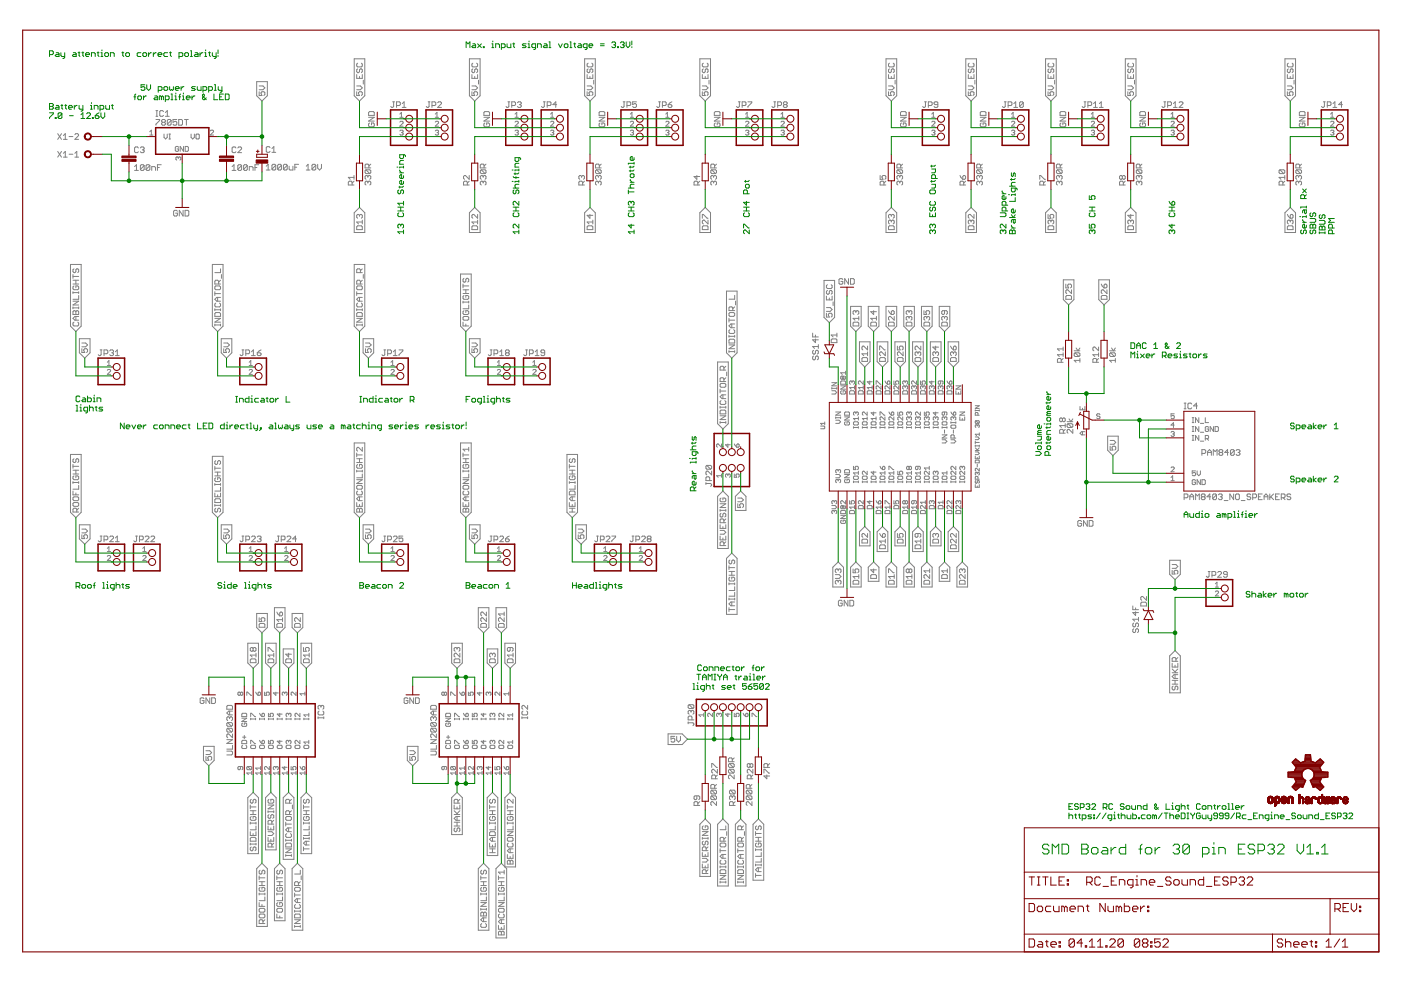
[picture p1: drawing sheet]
<svg xmlns="http://www.w3.org/2000/svg" width="297mm" height="210mm" viewBox="0 0 297 210" stroke-linecap="round" stroke-linejoin="round" font-family="sans-serif">
<g fill="none" stroke="#808080" stroke-width=".21">
<path d="M54.4 17.3h2.3v3l-1.2 1.1-1.1-1.1zM54.9 19.5v.8h.6l-.1-.4 .1-.4h.4l.3 .1v.4l-.3 .3M54.9 18.2h.9l.4 .4-.4 .4h-.9M75.1 12.5h2.2v7.8l-1.1 1.1-1.1-1.1zM75.6 19.5v.8h.6l-.2-.4 .2-.4h.4l.2 .1v.4l-.2 .3M75.6 18.2h.8l.4 .4-.4 .4h-.8M75.6 15.8v.8h1.2v-.8M75.8 13.4l-.2 .2v.4l.2 .2h.8l.2-.2v-.4l-.2-.2M75.8 14.6l-.2 .2v.4l.2 .2 .4-.2v-.4l.2-.2 .4 .2v.4l-.2 .2M76.2 16.2v.4M77 17v.8M99.5 12.5h2.3v7.8l-1.2 1.1-1.1-1.1z"/>
<path d="M100.1 19.5v.8h.5l-.1-.4 .1-.4h.4l.3 .1v.4l-.3 .3M100.1 18.2h.8l.4 .4-.4 .4h-.8M100.1 15.8v.8h1.2v-.8M100.2 13.4l-.1 .2v.4l.1 .2h.8l.3-.2v-.4l-.3-.2M100.2 14.6l-.1 .2v.4l.1 .2 .4-.2v-.4l.3-.2 .4 .2v.4l-.3 .2M100.6 16.2v.4M101.5 17v.8M124 12.5h2.2v7.8l-1.1 1.1-1.1-1.1zM124.5 19.5v.8h.6l-.2-.4 .2-.4h.4l.2 .1v.4l-.2 .3M124.5 18.2h.8l.4 .4-.4 .4h-.8M124.5 15.8v.8h1.2v-.8M124.7 14.6l-.2 .2v.4l.2 .2 .4-.2v-.4l.2-.2 .4 .2v.4l-.2 .2"/>
<path d="M124.7 13.4l-.2 .2v.4l.2 .2h.8l.2-.2v-.4l-.2-.2M125.1 16.2v.4M125.9 17v.8M148.4 12.5h2.2v7.8l-1.1 1.1-1.1-1.1zM148.9 19.5v.8h.6l-.2-.4 .2-.4h.4l.2 .1v.4l-.2 .3M148.9 18.2h.8l.4 .4-.4 .4h-.8M148.9 15.8v.8h1.2v-.8M149.1 13.4l-.2 .2v.4l.2 .2h.8l.2-.2v-.4l-.2-.2M149.1 14.6l-.2 .2v.4l.2 .2 .4-.2v-.4l.2-.2 .4 .2v.4l-.2 .2M149.5 16.2v.4M150.3 17v.8M187.9 12.5h2.2v7.8l-1.1 1.1-1.1-1.1z"/>
<path d="M188.4 19.5v.8h.6l-.2-.4 .2-.4h.4l.2 .1v.4l-.2 .3M188.4 18.2h.8l.4 .4-.4 .4h-.8M188.4 15.8v.8h1.2v-.8M188.6 14.6l-.2 .2v.4l.2 .2 .4-.2v-.4l.2-.2 .4 .2v.4l-.2 .2M188.6 13.4l-.2 .2v.4l.2 .2h.8l.2-.2v-.4l-.2-.2M189 16.2v.4M189.8 17v.8M204.8 12.5h2.2v7.8l-1.1 1.1-1.1-1.1zM205.3 19.5v.8h.6l-.2-.4 .2-.4h.4l.2 .1v.4l-.2 .3M205.3 18.2h.8l.4 .4-.4 .4h-.8M205.3 15.8v.8h1.2v-.8M205.5 14.6l-.2 .2v.4l.2 .2 .4-.2v-.4l.2-.2 .4 .2v.4l-.2 .2"/>
<path d="M205.5 13.4l-.2 .2v.4l.2 .2h.8l.2-.2v-.4l-.2-.2M205.9 16.2v.4M206.7 17v.8M221.7 12.5h2.2v7.8l-1.1 1.1-1.1-1.1zM222.2 19.5v.8h.6l-.2-.4 .2-.4h.4l.2 .1v.4l-.2 .3M222.2 18.2h.8l.4 .4-.4 .4h-.8M222.2 15.8v.8h1.2v-.8M222.4 13.4l-.2 .2v.4l.2 .2h.8l.2-.2v-.4l-.2-.2M222.4 14.6l-.2 .2v.4l.2 .2 .4-.2v-.4l.2-.2 .4 .2v.4l-.2 .2M222.8 16.2v.4M223.6 17v.8M238.6 12.5h2.3v7.8l-1.2 1.1-1.1-1.1z"/>
<path d="M239.1 19.5v.8h.6l-.2-.4 .2-.4h.4l.2 .1v.4l-.2 .3M239.1 18.2h.8l.4 .4-.4 .4h-.8M239.1 15.8v.8h1.2v-.8M239.3 14.6l-.2 .2v.4l.2 .2 .4-.2v-.4l.2-.2 .4 .2v.4l-.2 .2M239.3 13.4l-.2 .2v.4l.2 .2h.8l.2-.2v-.4l-.2-.2M239.7 16.2v.4M240.5 17v.8M272.4 12.5h2.3v7.8l-1.1 1.1-1.2-1.1zM272.9 19.5v.8h.7l-.3-.7 .3-.1h.4l.2 .1v.4l-.2 .3M272.9 18.2h.8l.5 .4-.5 .4h-.8M272.9 15.8v.8h1.3v-.8M273.2 14.6l-.3 .2v.4l.4 .2 .3-.2v-.4l.4-.2 .2 .2v.4l-.2 .2"/>
<path d="M273.2 13.4l-.3 .2v.4l.3 .2h.8l.2-.2v-.4l-.2-.2M273.6 16.2v.4M274.4 17v.8M12.2 32.1l.8 1.2M12.2 28.3l.8 1.2M13 32.1l-.8 1.2M13 28.3l-.8 1.2M13.4 32.5l.4-.4v1.2M13.4 28.7l.4-.4v1.2M13.4 33.3h.8M13.4 29.5h.8M14.6 32.7h.9"/>
<path d="M14.6 29h.9M15.9 33.3h.8M15.9 32.5l.4-.4v1.2M15.9 28.6l.2-.3h.4l.2 .3v.1l-.8 .8h.8M28.5 36.1h.8M28.5 35.3l.4-.4v1.2M29.3 31.4l-.2-.2h-.4l-.2 .2v.8l.2 .2h.4l.2-.2M29.8 31.4l.2-.2h.4l.2 .2-.2 .4M30.2 31.8h.2M30.4 31.8l.2 .2-.2 .4h-.4l-.2-.2M30.6 35.1v.8l-.2 .2h-.4l-.2-.2M30.6 35.1l-.2-.2h-.4l-.2 .2v.8"/>
<path d="M30.6 35.1l-.8 .8M31.7 27.9l.4-.3v1M31.7 28.6h.7M31.8 35.1v.8l-.2 .2h-.4l-.2-.2M31.8 35.1l-.2-.2h-.4l-.2 .2v.8M31.8 35.1l-.8 .8M32.2 36.1v-.8h.6l.2 .2v.6M33.1 25.3h.7v.2l-.7 .8v.2M33.1 24.7h.3M33.1 23.5h.3M33.3 23.5v1.2M33.4 35.5h.4"/>
<path d="M34.2 34.9h-.8v1.2M34.5 25.9l-.2-.2 .2-.4h.4l.2 .2-.2 .4M34.5 25.9l-.2 .2 .2 .4h.4l.2-.2-.2-.4M34.5 25.9h.4M34.7 23.7l-.2-.2h-.4l-.2 .2v.8l.2 .2h.4l.2-.2M34.8 28.4v.7l.3 .4 .4-.4v-.7M35.1 23.9l.4-.4v1.2M35.1 24.7h.8M35.8 29.5h.4M35.8 28.4h.4M36 28.4v1.1M36.3 25.5l-.2-.2h-.4l-.2 .2v.8"/>
<path d="M36.3 25.5v.8l-.2 .2h-.4l-.2-.2M36.3 25.5l-.8 .8M37.5 25.3h-.8v.6l.4-.2 .4 .2v.4l-.2 .2h-.4l-.2-.2M37.8 33.4l-.2-.1-.3 .1v.4l.2 .2M37.8 33.4l.2-.1 .3 .1v.4l-.2 .2M37.8 33.4v.2M37.9 31.2l-.2-.1h-.3l-.2 .1v.7l.5 .2 .2-.2v-.3h-.4M37.9 25.3h.6l.2 .2v.8l-.2 .2h-.6zM38.9 31.1v1l-.7-1v1M39.1 25.3h.8M39.3 31.1h.5l.1 .1v.7l-.1 .2h-.5zM39.5 25.3v1.2"/>
<path d="M40.5 28.4v.7l.4 .4 .3-.4v-.7M41.6 28.6l.1-.2 .5 .2v.7l-.1 .2h-.4l-.1-.2zM44.6 27.8l.1-.2h.4l.2 .2v.1l-.7 .7h.7M49.2 35.3l.4-.4v1.2M49.2 36.1h.8M50 31.4l-.2-.2h-.4l-.2 .2v.8l.2 .2h.4l.2-.2M50.4 31.4l.2-.2h.4l.2 .2v.2l-.8 .8h.8M51.2 35.1v.8l-.2 .2h-.4l-.2-.2M51.2 35.1l-.2-.2h-.4l-.2 .2v.8M51.2 35.1l-.8 .8M52.4 35.1v.8l-.2 .2h-.4l-.2-.2M52.4 35.1l-.2-.2h-.4l-.2 .2v.8"/>
<path d="M52.4 35.1l-.8 .8M52.9 36.1v-.8h.5l.3 .2v.6M54.1 35.5h.4M54.9 34.9h-.8v1.2M56.5 35.2l.4-.4v1.2M56.5 36h.8M57.3 31.3l-.3-.2h-.4l-.1 .2v.8l.1 .2h.4l.3-.2M57.7 32.3h.8M57.7 31.5l.4-.4v1.2M58.5 35.1v.8l-.2 .1h-.4l-.2-.1M58.5 35.1l-.2-.3h-.4l-.2 .3v.8M58.5 35.1l-.8 .8"/>
<path d="M59.7 35.1v.8l-.2 .1h-.4l-.2-.1M59.7 35.1l-.2-.3h-.4l-.2 .3v.8M59.7 35.1l-.8 .8M60.9 35.1v.8l-.2 .1h-.4l-.2-.1M60.9 35.1l-.2-.3h-.4l-.2 .3v.8M60.9 35.1l-.8 .8M61.3 35.2v.7l.2 .1h.6v-.8M62.5 35.5h.4M63.3 34.8h-.8v1.2M64.9 36h.8M64.9 35.2l.4-.4v1.2M67 35.1v.8l-.3 .1h-.4l-.2-.1"/>
<path d="M67 35.1l-.3-.3h-.4l-.2 .3v.8M67 35.1l-.9 .8M67.4 34.8v.8l.4 .4 .4-.4v-.8M74.7 39.2v-.6l-.2-.2h-.4l-.2 .2v.6h1.2M75.1 38.4l-.4 .4M75.1 37.6h-1.2l.4 .4M75.1 37.2v.8M77.6 36l-.2 .2v.4l.2 .2h.8M77.6 36h.8l.2 .2v.4l-.2 .2M77.6 36l.8 .8M78 38.6l-.2-.2-.4 .2v.4l.2 .2M78 37.4l-.2-.2-.4 .2v.4l.2 .2"/>
<path d="M78 38.6l.2-.2 .4 .2v.4l-.2 .2M78 37.4v.2M78 38.6v.2M78 37.4l.2-.2 .4 .2v.4l-.2 .2M78.1 23.9l.3-.2h.8l.2 .2v.6h-1.3zM78.1 24.9h1.3l-1.3 .8h1.3M78.2 35.6v-.6l-.2-.2h-.4l-.2 .2v.6h1.2M78.4 26.1l-.3 .2v.4l.3 .2h.8l.2-.2v-.4l-.2-.2h-.4v.4M78.6 34.8l-.4 .4M83.2 21.6h.5M83.5 21.6v1l-.3 .2-.4-.2M84.1 22.4h.6l.2-.2v-.4l-.2-.2h-.6v1.2"/>
<path d="M84.8 27.8l.1-.2h.4l.2 .2-.2 .3M84.8 24.9h.7M84.8 24.2l.3-.4v1.1M84.8 25.9l.1-.2h.4l.2 .2v.2l-.7 .7h.7M85.1 28.1h.2M85.3 22l.4-.4v1.2M85.3 22.8h.8M85.3 28.1l.2 .2-.2 .3h-.4l-.1-.1M90.8 21.6h.4M91 21.6v1l-.2 .2-.4-.2M91.6 22.4h.6l.2-.2v-.4l-.2-.2h-.6v1.2M92.3 24.9h.7"/>
<path d="M92.3 27.8l.5-.2 .2 .2-.2 .3M92.3 25.9l.2-.2h.3l.2 .2v.2l-.7 .7h.7M92.3 24.2l.3-.4v1.1M92.6 28.1h.2M92.8 21.8l.2-.2h.4l.2 .2v.2l-.8 .8h.8M92.8 28.1l.2 .2-.2 .3-.5-.1M99.1 39.2v-.6l-.2-.2h-.4l-.2 .2v.6h1.2M99.5 37.2v.8l-.8-.8-.4 .2v.4l.2 .2M99.5 38.4l-.4 .4M102 36l-.2 .2v.4l.2 .2h.8M102 36h.8l.2 .2v.4l-.2 .2M102 36l.8 .8"/>
<path d="M102.4 38.6l-.2-.2-.4 .2v.4l.2 .2M102.4 38.6l.2-.2 .4 .2v.4l-.2 .2M102.4 37.4l-.2-.2-.4 .2v.4l.2 .2M102.4 37.4l.2-.2 .4 .2v.4l-.2 .2M102.4 37.4v.2M102.4 38.6v.2M102.6 24.9h1.2l-1.2 .8h1.2M102.6 23.9l.2-.2h.8l.2 .2v.6h-1.2zM102.6 35.6v-.6l-.2-.2h-.4l-.2 .2v.6h1.2M102.8 26.1l-.2 .2v.4l.2 .2h.8l.2-.2v-.4l-.2-.2h-.4v.4M103 34.8l-.4 .4M107.7 21.6h.4"/>
<path d="M107.9 21.6v1l-.2 .2-.4-.2M108.5 22.4h.6l.2-.2v-.4l-.2-.2h-.6v1.2M109.2 24.9h.7M109.2 27.8l.5-.2 .2 .2-.2 .3M109.2 25.9l.2-.2h.3l.2 .2v.2l-.7 .7h.7M109.2 24.2l.4-.4v1.1M109.6 28.1h.1M109.7 21.8l.2-.2h.4l.2 .2-.2 .4M109.7 28.1l.2 .2-.2 .3-.5-.1M110.1 22.2h.2M110.3 22.2l.2 .2-.2 .4h-.4l-.2-.2M115.2 21.6h.4"/>
<path d="M115.4 21.6v1l-.2 .2-.4-.2M116 22.4h.6l.2-.2v-.4l-.2-.2h-.6v1.2M116.7 24.9h.7M116.7 27.8l.2-.2h.3l.2 .2-.2 .3M116.7 25.9l.2-.2h.3l.2 .2v.2l-.7 .7h.7M116.7 24.2l.4-.4v1.1M117.1 28.1h.1M117.2 28.1l.2 .2-.2 .3h-.3l-.2-.1M118 22.2h-.8l.6-.6v1.2M123.3 37.4l-.2-.2-.4 .2v.4l.2 .2M123.3 37.4l.2-.2 .4 .2v.4l-.2 .2M123.3 37.4v.2"/>
<path d="M123.5 39.2v-.6l-.2-.2h-.4l-.2 .2v.6h1.2M123.9 38.4l-.4 .4M126.5 36l-.2 .2v.4l.2 .2h.8M126.5 36h.8l.2 .2v.4l-.2 .2M126.5 36l.8 .8M126.9 38.6l-.2-.2-.4 .2v.4l.2 .2M126.9 38.6l.2-.2 .4 .2v.4l-.2 .2M126.9 37.4l-.2-.2-.4 .2v.4l.2 .2M126.9 37.4l.2-.2 .4 .2v.4l-.2 .2M126.9 37.4v.2M126.9 38.6v.2M127 24.9h1.2l-1.2 .8h1.2"/>
<path d="M127 23.9l.2-.2h.8l.2 .2v.6h-1.2zM127.1 35.6v-.6l-.2-.2h-.4l-.2 .2v.6h1.2M127.2 26.1l-.2 .2v.4l.2 .2h.8l.2-.2v-.4l-.2-.2h-.4v.4M127.5 34.8l-.4 .4M132.1 21.6h.4M132.3 21.6v1l-.2 .2-.4-.2M132.9 22.4h.6l.2-.2v-.4l-.2-.2h-.6v1.2M133.6 24.9h.7M133.6 27.8l.2-.2h.4l.1 .2-.1 .3M133.6 25.9l.2-.2h.4l.1 .2v.2l-.7 .7h.7M133.6 24.2l.4-.4v1.1M134 28.1h.2"/>
<path d="M134.2 28.1l.1 .2-.1 .3h-.4l-.2-.1M134.9 21.6h-.8v.6l.4-.2 .4 .2v.4l-.2 .2h-.4l-.2-.2M139.6 21.6h.4M139.8 21.6v1l-.2 .2-.4-.2M140.4 22.4h.7l.1-.2v-.4l-.1-.2h-.7v1.2M141.2 24.9h.6M141.2 27.8l.1-.2h.4l.1 .2-.1 .3M141.2 25.9l.1-.2h.4l.1 .2v.2l-.6 .7h.6M141.2 24.2l.3-.4v1.1M141.5 28.1h.2M141.7 28.1l.1 .2-.1 .3h-.4l-.1-.1M141.7 22.2h.6l.2 .4-.2 .2h-.4l-.2-.2z"/>
<path d="M142.5 21.6l-.8 .6M147.7 37.2v.8l-.5-.6h1.2M148 39.2v-.6l-.3-.2h-.4l-.1 .2v.6h1.2M148.4 38.4l-.4 .4M150.9 36l-.2 .2v.4l.2 .2h.8M150.9 36h.8l.2 .2v.4l-.2 .2M150.9 36l.8 .8M151.3 38.6l-.2-.2-.4 .2v.4l.2 .2M151.3 38.6l.2-.2 .4 .2v.4l-.2 .2M151.3 37.4l-.2-.2-.4 .2v.4l.2 .2M151.3 37.4l.2-.2 .4 .2v.4l-.2 .2M151.3 37.4v.2"/>
<path d="M151.3 38.6v.2M151.4 24.9h1.3l-1.3 .8h1.3M151.4 23.9l.3-.2h.8l.2 .2v.6h-1.3zM151.5 35.6v-.6l-.2-.2h-.4l-.2 .2v.6h1.2M151.7 26.1l-.3 .2v.4l.3 .2h.8l.2-.2v-.4l-.2-.2h-.4v.4M151.9 34.8l-.4 .4M156.5 21.6h.5M156.8 21.6v1l-.3 .2-.4-.2M157.4 22.4h.6l.2-.2v-.4l-.2-.2h-.6v1.2M158.1 24.9h.7M158.1 27.8l.1-.2h.4l.2 .2-.2 .3M158.1 25.9l.1-.2 .6 .2v.2l-.7 .7h.7"/>
<path d="M158.1 24.2l.3-.4v1.1M158.4 28.1h.2M158.6 28.1l.2 .2-.2 .3h-.4l-.1-.1M158.6 21.6h.8v.2l-.8 .8v.2M164.1 21.6h.4M164.3 21.6v1l-.2 .2-.4-.2M164.9 22.4h.6l.2-.2v-.4l-.2-.2h-.6v1.2M165.6 24.9h.7M165.6 27.8l.2-.2h.3l.2 .2-.2 .3M165.6 25.9l.2-.2h.3l.2 .2v.2l-.7 .7h.7M165.6 24.2l.3-.4v1.1M165.9 28.1h.2"/>
<path d="M166.1 28.1l.2 .2-.2 .3h-.3l-.2-.1M166.3 22.2l-.2 .2 .2 .4h.4l.2-.2-.2-.4M166.3 22.2l-.2-.2 .2-.4h.4l.2 .2-.2 .4M166.3 22.2h.4M186.6 37.2v.8h.6l-.2-.4 .2-.4h.4l.2 .2v.4l-.2 .2M187.4 39.2v-.6l-.2-.2h-.4l-.2 .2v.6h1.2M187.8 38.4l-.4 .4M190.4 36l-.2 .2v.4l.2 .2h.8M190.4 36h.8l.2 .2v.4l-.2 .2M190.4 36l.8 .8M190.8 38.6l-.2-.2-.4 .2v.4l.2 .2M190.8 38.6l.2-.2 .4 .2v.4l-.2 .2"/>
<path d="M190.8 37.4l-.2-.2-.4 .2v.4l.2 .2M190.8 37.4l.2-.2 .4 .2v.4l-.2 .2M190.8 37.4v.2M190.8 38.6v.2M190.9 24.9h1.2l-1.2 .8h1.2M190.9 23.9l.2-.2h.8l.2 .2v.6h-1.2zM191 35.6v-.6l-.2-.2h-.4l-.2 .2v.6h1.2M191.1 26.1l-.2 .2v.4l.2 .2h.8l.2-.2v-.4l-.2-.2h-.4v.4M191.4 34.8l-.4 .4M196 21.6h.4M196.2 21.6v1l-.2 .2-.4-.2M196.8 22.4h.6l.2-.2v-.4l-.2-.2h-.6v1.2"/>
<path d="M197.5 24.9h.7M197.5 27.8l.2-.2h.4l.1 .2-.1 .3M197.5 25.9l.2-.2h.4l.1 .2v.2l-.7 .7h.7M197.5 24.2l.4-.4v1.1M197.9 28.1h.2M198.1 28.1l.1 .2-.1 .3h-.4l-.2-.1M198.8 22.2h-.6l-.2-.2 .2-.4h.4l.2 .2v.8l-.2 .2h-.4l-.2-.2M203.5 37.2l.6 .8M204.3 39.2v-.6l-.2-.2h-.4l-.2 .2v.6h1.2M204.3 37.2l.4 .2v.4l-.2 .2h-.4v-.6zM204.7 38.4l-.4 .4M207.3 36l-.2 .2v.4l.2 .2h.8"/>
<path d="M207.3 36h.8l.2 .2v.4l-.2 .2M207.3 36l.8 .8M207.7 38.6l-.2-.2-.4 .2v.4l.2 .2M207.7 38.6l.2-.2 .4 .2v.4l-.2 .2M207.7 37.4l-.2-.2-.4 .2v.4l.2 .2M207.7 37.4l.2-.2 .4 .2v.4l-.2 .2M207.7 37.4v.2M207.7 38.6v.2M207.8 24.9h1.2l-1.2 .8h1.2M207.8 23.9l.2-.2h.8l.2 .2v.6h-1.2zM207.9 35.6v-.6l-.2-.2h-.4l-.2 .2v.6h1.2M208 26.1l-.2 .2v.4l.2 .2h.8l.2-.2v-.4l-.2-.2h-.4v.4"/>
<path d="M208.3 34.8l-.4 .4M212.9 21.6h.4M213.1 21.6v1l-.2 .2-.4-.2M213.7 22.4h.7l.1-.2v-.4l-.1-.2h-.7v1.2M214.5 24.9h.6M214.5 27.8l.1-.2h.4l.1 .2-.1 .3M214.5 25.9l.1-.2h.4l.1 .2v.2l-.6 .7h.6M214.5 24.2l.3-.4v1.1M214.8 28.1h.2M214.9 22.8h.9M214.9 22l.4-.4v1.2M215 28.1l.1 .2-.1 .3h-.4l-.1-.1"/>
<path d="M217 21.8v.8l-.2 .2h-.4l-.2-.2M217 21.8l-.2-.2h-.4l-.2 .2v.8M217 21.8l-.8 .8M220.5 38v-.8h.1l.8 .8h.3M221.3 39.2v-.6l-.3-.2h-.4l-.1 .2v.6h1.2M221.7 38.4l-.4 .4M224.2 36l-.2 .2v.4l.2 .2h.8M224.2 36h.8l.2 .2v.4l-.2 .2M224.2 36l.8 .8M224.6 38.6l-.2-.2-.4 .2v.4l.2 .2M224.6 38.6l.2-.2 .4 .2v.4l-.2 .2M224.6 37.4l-.2-.2-.4 .2v.4l.2 .2"/>
<path d="M224.6 37.4l.2-.2 .4 .2v.4l-.2 .2M224.6 37.4v.2M224.6 38.6v.2M224.7 24.9h1.3l-1.3 .8h1.3M224.7 23.9l.2-.2h.8l.3 .2v.6h-1.3zM224.8 35.6v-.6l-.2-.2h-.4l-.2 .2v.6h1.2M224.9 26.1l-.2 .2v.4l.2 .2h.8l.3-.2v-.4l-.3-.2h-.4v.4M225.2 34.8l-.4 .4M229.8 21.6h.5M230 21.6v1l-.2 .2-.4-.2M230.7 22.4h.6l.2-.2v-.4l-.2-.2h-.6v1.2M231.4 24.2l.3-.4v1.1"/>
<path d="M231.4 24.9h.7M231.4 27.8l.1-.2h.4l.2 .2-.2 .3M231.4 25.9l.1-.2h.4l.2 .2v.2l-.7 .7h.7M231.7 28.1h.2M231.9 22.8h.8M231.9 22l.4-.4v1.2M231.9 28.1l.2 .2-.2 .3h-.4l-.1-.1M233.1 22.8h.8M233.1 22l.4-.4v1.2M238 37.4l-.2-.2-.4 .2v.4l.2 .2 .4-.2M238 37.4l.2-.2 .4 .2v.4l-.2 .2-.4-.2M238 37.4v.4"/>
<path d="M238.2 39.2v-.6l-.2-.2h-.4l-.2 .2v.6h1.2M238.6 38.4l-.4 .4M241.1 36l-.2 .2v.4l.2 .2h.8M241.1 36h.8l.2 .2v.4l-.2 .2M241.1 36l.8 .8M241.5 38.6l-.2-.2-.4 .2v.4l.2 .2M241.5 38.6l.2-.2 .4 .2v.4l-.2 .2M241.5 37.4l-.2-.2-.4 .2v.4l.2 .2M241.5 37.4l.2-.2 .4 .2v.4l-.2 .2M241.5 37.4v.2M241.5 38.6v.2M241.7 24.9h1.2l-1.2 .8h1.2"/>
<path d="M241.7 23.9l.2-.2h.8l.2 .2v.6h-1.2zM241.7 35.6v-.6l-.2-.2h-.4l-.2 .2v.6h1.2M241.9 26.1l-.2 .2v.4l.2 .2h.8l.2-.2v-.4l-.2-.2h-.4v.4M242.1 34.8l-.4 .4M246.8 21.6h.4M247 21.6v1l-.2 .2-.4-.2M247.6 22.4h.6l.2-.2v-.4l-.2-.2h-.6v1.2M248.3 24.9h.7M248.3 27.8l.2-.2h.3l.2 .2-.2 .3M248.3 25.9l.2-.2h.3l.2 .2v.2l-.7 .7h.7M248.3 24.2l.3-.4v1.1M248.6 28.1h.2"/>
<path d="M248.8 28.1l.2 .2-.2 .3h-.3l-.2-.1M248.8 22.8h.8M248.8 22l.4-.4v1.2M250 21.8l.2-.2h.4l.2 .2v.2l-.8 .8h.8M271.4 36l-.2 .2v.4l.2 .2h.8M271.4 36h.8l.2 .2v.4l-.2 .2M271.4 36l.8 .8M272 39.2v-.6l-.2-.2h-.4l-.2 .2v.6h1.2M272.4 37.6h-1.2l.4 .4M272.4 38.4l-.4 .4M272.4 37.2v.8M274.9 36l-.2 .2v.4l.2 .2h.8"/>
<path d="M274.9 36h.8l.2 .2v.4l-.2 .2M274.9 36l.8 .8M275.3 38.6l-.2-.2-.4 .2v.4l.2 .2M275.3 38.6l.2-.2 .4 .2v.4l-.2 .2M275.3 37.4l-.2-.2-.4 .2v.4l.2 .2M275.3 37.4l.2-.2 .4 .2v.4l-.2 .2M275.3 37.4v.2M275.3 38.6v.2M275.5 24.9h1.2l-1.2 .8h1.2M275.5 23.9l.2-.2h.8l.2 .2v.6h-1.2zM275.5 35.6v-.6l-.2-.2h-.4l-.2 .2v.6h1.2M275.7 26.1l-.2 .2v.4l.2 .2h.8l.2-.2v-.4l-.2-.2h-.4v.4"/>
<path d="M275.9 34.8l-.4 .4M280.6 21.6h.4M280.8 21.6v1l-.2 .2-.4-.2M281.4 22.4h.6l.2-.2v-.4l-.2-.2h-.6v1.2M282.1 24.9h.7M282.1 27.8l.2-.2h.3l.2 .2-.2 .3M282.1 25.9l.2-.2h.3l.2 .2v.2l-.7 .7h.7M282.1 24.2l.3-.4v1.1M282.4 28.1h.2M282.6 22.8h.8M282.6 22l.4-.4v1.2M282.6 28.1l.2 .2-.2 .3h-.3l-.2-.1"/>
<path d="M284.6 22.2h-.8l.6-.6v1.2M14.9 56.1h2.3v13.1l-1.1 1.1-1.2-1.1zM15.5 59.4h1.2M15.5 58.2v.8M15.5 58.6h1.2M15.7 57l-.2 .2v.4l.4 .2 .2-.2v-.4l.4-.2 .2 .2v.4l-.2 .2M16.1 59.4v.8M37.6 44.8l-.2-.2h-.4l-.2 .2v.8l.2 .2h.4l.2-.2v-.4h-.4M38.8 44.6v1.2l-.8-1.2v1.2M39.2 44.6h.6l.2 .2v.8l-.2 .2h-.6zM45 56.1h2.3v13.1l-1.2 1.1-1.1-1.1zM46.8 57v.8h-1.2"/>
<path d="M46.8 59.4l-.4 .4M46.9 58.2v.8M75.1 56.1h2.2v13.1l-1.1 1.1-1.1-1.1zM75.8 47.9h.8l.2 .2v.6h-1.2v-.6zM76.2 44l1.1 1.1v4.2h-2.2v-4.2zM76.2 45.7l.2-.2 .4 .2v.4l-.2 .2M76.2 45.7l-.2-.2-.4 .2v.4l.2 .2M76.2 45.7v.2M76.4 57.8v-.6l-.2-.2h-.4l-.2 .2v.6h1.2M76.8 46.7v.8M76.8 47.1h-1.2l.4 .4M76.8 59.4l-.4 .4"/>
<path d="M76.8 57l-.4 .4M77 58.2v.8M97.6 58.1h2.3v11.1l-1.1 1.1-1.2-1.1zM98.4 59l-.2 .2v.4l.4 .2 .2-.2v-.4l.4-.2 .2 .2v.4l-.2 .2M100.2 47.9h.8l.3 .2v.6h-1.2v-.6zM100.6 44l1.2 1.1v4.2h-2.3v-4.2zM101.3 45.5v.8l-.8-.8-.4 .2v.4l.1 .2M101.3 46.7v.8M101.3 47.1h-1.2l.4 .4M124 45.1l1.1-1.1 1.1 1.1v4.2h-2.2zM124.5 48.1l.2-.2h.8l.2 .2v.6h-1.2zM125.1 45.5v.8l-.6-.6h1.2"/>
<path d="M125.7 47.1h-1.2l.4 .4M125.7 46.7v.8M148.4 45.1l1.1-1.1 1.1 1.1v4.2h-2.2zM148.9 46.3v-.8h.2l.8 .8h.2M149.1 47.9h.8l.2 .2v.6h-1.2v-.6zM150.1 46.7v.8l-.8-.8-.4 .2v.4l.2 .2M174.7 59.5h2.3v7.8l-1.2 1.1-1.1-1.1zM178.7 59.3l-.2-.2h-.4l-.2 .2v.8l.2 .2h.4l.2-.2v-.4h-.4M179.9 59.1v1.2l-.8-1.2v1.2M180.3 59.1h.6l.2 .2v.8l-.2 .2h-.6zM187.9 45.1l1.1-1.1 1.1 1.1v4.2h-2.2zM188.6 47.9h.8l.2 .2v.6h-1.2v-.6z"/>
<path d="M189 45.7v.2M189 46.9v.2M189 45.7l-.2-.2-.4 .2v.4l.2 .2M189 45.7l.2-.2 .4 .2v.4l-.2 .2M189 46.9l-.2-.2-.4 .2v.4l.2 .2M189 46.9l.2-.2 .4 .2v.4l-.2 .2M204.8 45.1l1.1-1.1 1.1 1.1v4.2h-2.2zM205.5 47.9h.8l.2 .2v.6h-1.2v-.6zM205.9 46.9l.2-.2 .4 .2v.4l-.2 .2M205.9 46.9l-.2-.2-.4 .2v.4l.2 .2M205.9 46.9v.2M206.5 45.5v.8l-.8-.8-.4 .2v.4l.2 .2"/>
<path d="M221.7 45.1l1.1-1.1 1.1 1.1v4.2h-2.2zM222.2 48.1l.2-.2h.8l.2 .2v.6h-1.2zM222.2 45.5v.8h.6l-.2-.6 .2-.2h.4l.2 .2v.4l-.2 .2M222.8 46.9l-.2-.2-.4 .2v.4l.2 .2M222.8 46.9l.2-.2 .4 .2v.4l-.2 .2M222.8 46.9v.2M225.4 59.3h2.3v4.2l-1.1 1.1-1.2-1.1zM233 59.3h2.2v4.2l-1.1 1.1-1.1-1.1zM238.6 45.1l1.1-1.1 1.2 1.1v4.2h-2.3zM239.1 48.1l.2-.2h.8l.2 .2v.6h-1.2zM239.7 46.9l.2-.2 .4 .2v.4l-.2 .2M239.7 46.9l-.2-.2-.4 .2v.4l.2 .2"/>
<path d="M239.7 45.5v.8l-.6-.6h1.2M239.7 46.9v.2M272.9 48.1l.3-.2h.8l.2 .2v.6h-1.3zM272.9 45.5l.7 .8M273.6 44l1.1 1.1v4.2h-2.3v-4.2zM273.6 46.9l.1-.2 .5 .2v.4l-.2 .2M273.6 45.7l.1-.2 .5 .2v.4l-.2 .2h-.4zM273.6 46.9l-.3-.2-.4 .2v.4l.3 .2M273.6 46.9v.2M15.5 66.1l.2-.2 .4 .2 .4-.2 .2 .2v.6h-1.2zM15.5 63.9h1.2l-1.2 .8h1.2M15.5 60.2h1.2"/>
<path d="M15.5 61.8v.4M15.5 65.1v.4M15.5 65.3h1.2M15.5 62h1.2M15.7 68.3l-.2 .2v.4l.2 .2h.8l.2-.2v-.4l-.2-.2M15.7 60.6l-.2 .2v.4l.2 .2h.8l.2-.2v-.4l-.2-.2h-.4v.4M16.1 66.1v.6M16.1 67.1v.8M16.7 67.1h-.8l-.4 .4 .4 .4h.8M16.7 62.7v.8h-1.2M16.7 61.8v.4M16.7 65.1v.4"/>
<path d="M16.8 71.8h2.3v3l-1.1 1.1-1.2-1.1zM17.4 72.7h.8l.4 .4-.4 .4h-.8M17.4 73.9v.8h.6l-.2-.4 .2-.4h.4l.2 .2v.4l-.2 .2M21.2 74.2h.4M21.4 74.2v1l-.2 .2-.4-.2M22.1 75h.5l.3-.2v-.4l-.3-.2h-.5v1.2M22.8 77.5h.7M22.8 78.5l.1-.2h.4l.2 .2v.2l-.7 .7h.7M22.8 76.8l.3-.3v1M23.3 74.4l.2-.2h.4l.2 .2-.2 .4M23.7 74.8h.2M23.9 74.8l.2 .2-.2 .4h-.4l-.2-.2"/>
<path d="M24.5 75.4h.8M24.5 74.6l.4-.4v1.2M45.6 67.5h1.2l-1.2 .8h1.2M45.6 68.9h1.2M45.6 61.8v.9M45.6 65.5v.4M45.6 68.7v.4M45.6 65.7h1.2M45.6 62.3h1.2M45.7 60.6h.8l.3 .2v.4l-.3 .2h-.8l-.1-.2v-.4zM45.7 64.3l-.1 .2v.4l.1 .2h.8l.3-.2v-.4l-.3-.2M45.7 66.3h.8l.3 .2v.6h-1.2v-.6z"/>
<path d="M46.1 63.1v.8M46.4 60.2v-.6l-.3-.2h-.4l-.1 .2v.6h1.2M46.8 65.5v.4M46.8 68.7v.4M46.8 63.1h-.8l-.4 .4 .4 .4h.8M46.9 71.8h2.2v3l-1.1 1.1-1.1-1.1zM47.4 73.9v.8h.6l-.2-.4 .2-.4h.4l.2 .2v.4l-.2 .2M47.4 72.7h.8l.4 .4-.4 .4h-.8M51.3 74.2h.4M51.5 74.2v1l-.2 .2-.4-.2M52.1 75h.6l.2-.2v-.4l-.2-.2h-.6v1.2M52.8 77.5h.7"/>
<path d="M52.8 78.5l.2-.2h.3l.2 .2-.7 .9h.7M52.8 76.8l.4-.3v1M53.3 75.4h.8M53.3 74.6l.4-.4v1.2M54.5 74.8h.6l.3 .4-.3 .2h-.4l-.2-.2zM55.4 74.2l-.9 .6M75.6 67.5h1.2l-1.2 .8h1.2M75.6 61.8v.9M75.6 65.5v.4M75.6 68.7v.4M75.6 68.9h1.2M75.6 65.7h1.2"/>
<path d="M75.6 62.3h1.2M75.8 60.6h.8l.2 .2v.4l-.2 .2h-.8l-.2-.2v-.4zM75.8 64.3l-.2 .2v.4l.2 .2h.8l.2-.2v-.4l-.2-.2M75.8 66.3h.8l.2 .2v.6h-1.2v-.6zM76.2 63.1v.8M76.4 60.2v-.6l-.2-.2h-.4l-.2 .2v.6h1.2M76.8 65.5v.4M76.8 68.7v.4M76.8 63.1h-.8l-.4 .4 .4 .4h.8M77 71.8h2.2v3l-1.1 1.1-1.1-1.1zM77.5 73.9v.8h.6l-.2-.4 .2-.4h.4l.2 .2v.4l-.2 .2M77.5 72.7h.8l.4 .4-.4 .4h-.8"/>
<path d="M81.4 74.2h.4M81.6 74.2v1l-.2 .2-.4-.2M82.2 75h.6l.2-.2v-.4l-.2-.2h-.6v1.2M82.9 78.5l.2-.2h.3l.2 .2v.2l-.7 .7h.7M82.9 77.5h.7M82.9 76.8l.3-.3v1M83.4 75.4h.8M83.4 74.6l.4-.4v1.2M84.6 74.2h.8v.2l-.8 .8v.2M98.2 67.3l.2-.2h.8l.2 .2v.4l-.2 .2h-.8l-.2-.2zM98.2 68.3v.8h1.2M98.2 61.4h1.2"/>
<path d="M98.2 62.2h1.2M98.2 60.6h1.2M98.2 60.2v.8M98.2 63.9v.4M98.2 64.1h1.2M98.4 62.7l-.2 .1v.4l.2 .3h.8l.2-.3v-.4l-.2-.1h-.4v.4M98.4 65.9l-.2 .2v.4l.2 .2h.8l.2-.2v-.4l-.2-.2h-.4v.4M98.8 61.4v.8M98.8 68.7v.4M99.4 63.9v.4M99.4 64.7v.8h-1.2M99.5 71.8h2.3v3l-1.2 1.1-1.1-1.1z"/>
<path d="M100.1 73.9v.8h.5l-.1-.6 .1-.2h.4l.3 .2v.4l-.3 .2M100.1 72.7h.8l.4 .4-.4 .4h-.8M103.9 74.2h.4M104.1 74.2v1l-.2 .2-.4-.2M104.7 75h.6l.2-.2v-.4l-.2-.2h-.6v1.2M105.5 78.5l.1-.2h.4l.1 .2-.6 .9h.6M105.5 76.8l.3-.3v1M105.5 77.5h.6M106 75.4h.7M106 74.6l.4-.4v1.2M107.4 74.8h.4M107.4 74.8l-.2 .2 .2 .4h.4l.2-.2-.2-.4"/>
<path d="M107.4 74.8l-.2-.2 .2-.4h.4l.2 .2-.2 .4M111.4 74.2h.4M111.7 74.2v1l-.3 .2-.4-.2M112.2 75h.7l.2-.2v-.4l-.2-.2h-.7v1.2M113 77.5h.7M113 78.5l.1-.2 .6 .2v.2l-.7 .7h.7M113 76.8l.3-.3v1M113.5 75.4h.8M113.5 74.6l.4-.4v1.2M115.5 74.8h-.6l-.2-.2 .2-.4h.4l.2 .2v.8l-.2 .2h-.4l-.2-.2M152.1 76.8h2.3v13l-1.1 1.2-1.2-1.2zM153.5 78.5v-.6l-.2-.2h-.4l-.2 .2v.6h1.2"/>
<path d="M153.9 77.7l-.4 .4M154 61.7h2.3v13.1l-1.1 1.1-1.2-1.1zM154.1 78.9v.8M154.6 73.1h1.2l-1.2 .8h1.2M154.6 72.1l.1-.2h.9l.2 .2v.6h-1.2zM154.6 67.5v.8M154.6 71.1v.4M154.6 74.3v.4M154.6 74.5h1.2M154.6 71.3h1.2M154.6 67.9h1.2M154.7 66.3h.9l.2 .2v.4l-.2 .2h-.9l-.1-.2v-.4z"/>
<path d="M154.7 69.9l-.1 .2v.4l.1 .2h.9l.2-.2v-.4l-.2-.2M155.2 68.7v.8M155.4 65.8v-.5l-.2-.2h-.5l-.1 .2v.5h1.2M155.8 68.7h-.8l-.4 .4 .4 .4h.8M155.8 62.6v.8h-1.2M155.8 71.1v.4M155.8 74.3v.4M155.8 65.1l-.4 .3M156 63.8v.8M172.3 70.6v.8h1.2M172.5 75.5l-.2 .2v.4l.2 .2 .4-.2v-.4l.2-.2 .4 .2v.4l-.2 .2M172.5 74.3l-.2 .2v.4l.2 .2 .4-.2v-.4l.2-.2 .4 .2v.4l-.2 .2"/>
<path d="M172.9 71v.4M172.9 71.9v.7l-.6-.5h1.2M173.5 73.1v.8M173.5 73.5h-1.2l.4 .4M175.2 66.4v.8h.6l-.2-.6 .2-.2h.4l.2 .2v.4l-.2 .2M175.2 62.8v.8h1.2v-.8M175.2 65.2h.8l.4 .4-.4 .4h-.8M175.4 61.6l-.2 .2v.4l.4 .2 .2-.2v-.4l.4-.2 .2 .2v.4l-.2 .2M175.4 60.4l-.2 .2v.4l.2 .2h.8l.2-.2v-.4l-.2-.2M175.8 63.2v.4M176.2 72.1l.2-.2h.8l.2 .2v.5h-1.2zM176.6 64v.8"/>
<path d="M177.4 70.6v.8M177.4 71h-1.2l.4 .4M178.6 79.9h.3v.4h-.3zM179.1 79.7l.2 .2v.4l-.2 .1h-.7l-.2-.1v-.4l.2-.2h.4l.1 .2M179.3 78.7v.7M179.3 79h-1.1l.4 .4M180.3 65h2.3v4.2l-1.1 1.1-1.2-1.1zM180.9 68.5l.2-.2h.8l.2 .2v.6h-1.2zM181.5 66.1v.2M181.5 66.1l.2-.2 .4 .2v.4l-.2 .2M181.5 66.1l-.2-.2-.4 .2v.4l.2 .2M182.1 67.1v.8"/>
<path d="M182.1 67.5h-1.2l.4 .4M182.2 72.5h2.3v4.2l-1.2 1.1-1.1-1.1zM182.8 76l.1-.2h.8l.2 .2v.6h-1.1zM183.9 73.4v.8l-.8-.8-.3 .2v.4l.1 .2M183.9 75h-1.1l.3 .4M183.9 74.6v.8M184.1 65h2.3v4.2l-1.2 1.1-1.1-1.1zM184.6 68.5l.2-.2h.8l.2 .2v.6h-1.2zM185.2 65.9v.8l-.6-.6h1.2M185.8 67.5h-1.2l.4 .4M185.8 67.1v.8M186 72.5h2.2v4.2l-1.1 1.1-1.1-1.1z"/>
<path d="M186.5 74.2v-.8h.2l.8 .8h.2M186.5 76l.2-.2h.8l.2 .2v.6h-1.2zM187.7 74.6v.8l-.8-.8-.4 .2v.4l.2 .2M187.9 65h2.2v4.2l-1.1 1.1-1.1-1.1zM188.4 68.5l.2-.2h.8l.2 .2v.6h-1.2zM188.4 65.9l.6 .8M189 66.1l.4-.2 .2 .2v.4l-.2 .2h-.4zM189.6 67.1v.8l-.8-.8h-.2l-.2 .2v.4l.2 .2M189.7 72.5h2.3v4.2l-1.1 1.1-1.2-1.1zM190.3 73.4v.8h.6l-.2-.4 .2-.4h.4l.2 .2v.4l-.2 .2M190.3 76l.2-.2h.8l.2 .2v.6h-1.2zM191.5 74.6v.8l-.8-.8h-.2l-.2 .2v.4l.2 .2"/>
<path d="M191.6 65h2.3v4.2l-1.2 1.1-1.1-1.1zM192.1 68.5l.2-.2h.8l.2 .2v.6h-1.2zM192.7 66.1l-.2-.2-.4 .2v.4l.2 .2M192.7 67.3l-.2-.2-.4 .2v.4l.2 .2M192.7 67.3l.2-.2 .4 .2v.4l-.2 .2M192.7 66.1v.2M192.7 67.3v.2M192.7 66.1l.2-.2 .4 .2v.4l-.2 .2M193.5 72.5h2.2v4.2l-1.1 1.1-1.1-1.1zM194 76l.2-.2h.8l.2 .2v.6h-1.2zM194.6 74.8v.2M194.6 74.8l-.2-.2-.4 .2v.4l.2 .2"/>
<path d="M194.6 74.8l.2-.2 .4 .2v.4l-.2 .2M195.2 73.4v.8l-.8-.8-.4 .2v.4l.2 .2M195.4 65h2.2v4.2l-1.1 1.1-1.1-1.1zM195.9 68.5l.2-.2h.8l.2 .2v.6h-1.2zM195.9 65.9v.8h.6l-.2-.4 .2-.4h.4l.2 .2v.4l-.2 .2M196.5 67.3v.2M196.5 67.3l-.2-.2-.4 .2v.4l.2 .2M196.5 67.3l.2-.2 .4 .2v.4l-.2 .2M197.3 72.5h2.2v4.2l-1.1 1.1-1.1-1.1zM197.8 76l.2-.2h.8l.2 .2v.6h-1.2zM198.4 73.4v.8l-.6-.6h1.2M198.4 74.8l.2-.2 .4 .2v.4l-.2 .2"/>
<path d="M198.4 74.8v.2M198.4 74.8l-.2-.2-.4 .2v.4l.2 .2M199.1 65h2.3v4.2l-1.1 1.1-1.2-1.1zM199.7 68.5l.2-.2h.8l.2 .2v.6h-1.2zM200.3 65.9v.6l-.2 .2-.4-.2v-.4l.2-.2h.8l.2 .2v.4l-.2 .2M200.3 67.3v.2M200.3 67.3l-.2-.2-.4 .2v.4l.2 .2M200.3 67.3l.2-.2 .4 .2v.4l-.2 .2M201 72.5h2.3v4.2l-1.2 1.1-1.1-1.1zM201.5 76l.2-.2h.8l.2 .2v.6h-1.2zM201.5 73.4l.6 .8M202.1 74.8l.2-.2 .4 .2v.4l-.2 .2"/>
<path d="M202.1 74.8v.2M202.1 74.8l-.2-.2-.4 .2v.4l.2 .2M202.3 73.4l.4 .2v.4l-.2 .2h-.4v-.6zM225 76.8v-.6l-.2-.2h-.4l-.2 .2v.6h1.2M225.4 73.6v.8M225.4 74.8v.8M225.4 76l-.4 .4M225.4 75.2h-1.2l.4 .4M225.4 74h-1.2l.4 .4M226 60.2v.8h.6l-.2-.4 .2-.4h.4l.2 .3v.3l-.2 .2M226.2 62.7h.8l.2 .2v.6h-1.2v-.6zM227.2 61.4v.9l-.8-.9h-.2l-.2 .3v.4l.2 .2"/>
<path d="M227.8 74.4h1.2M227.9 74.8h.8l.3 .2v.4l-.3 .2M227.9 74.8l-.1 .2v.4l.1 .2h.8M227.9 74.8l.8 .8M228.2 73.8l.4 .6 .4-.6M229 76.4h-1.2l.4 .4M229 76v.8M232.5 76.8v-.6l-.2-.2h-.4l-.2 .2v.6h1.2M232.9 73.6v.8l-.8-.8-.4 .2v.4l.2 .2M232.9 75.2h-1.2l.4 .4M232.9 76l-.4 .4M232.9 74.8v.8"/>
<path d="M233.5 60.2l.6 .8M233.7 62.7h.8l.2 .2v.6h-1.2v-.6zM234.1 60.5l.4-.3 .2 .3v.3l-.2 .2h-.4zM234.7 61.4v.9l-.8-.9-.4 .3v.4l.2 .2M235.3 74.4h1.2M235.5 74.8l-.2 .2v.4l.2 .2h.8M235.5 74.8h.8l.2 .2v.4l-.2 .2M235.5 74.8l.8 .8M235.7 73.8l.4 .6 .4-.6M236.5 76.4h-1.2l.4 .4M236.5 76v.8M14.9 96.4h2.3v12.2l-1.1 1.1-1.2-1.1z"/>
<path d="M15.5 98.9h1.2M15.5 99.7h1.2M15.5 98.5v.8M15.7 97.3l-.2 .2v.4l.4 .2 .2-.2v-.4l.4-.2 .2 .2v.4l-.2 .2M16.1 99.7v.8M45 96.8h2.3v11.8l-1.2 1.1-1.1-1.1zM45.6 99.3h1.2M45.6 98.9v.8M45.7 97.7l-.1 .2v.4l.4 .2 .1-.2v-.4l.4-.2 .3 .2v.4l-.3 .2M75.1 93.9h2.2v14.7l-1.1 1.1-1.1-1.1zM75.6 97.3h1.2M75.6 99.9h1.2"/>
<path d="M75.6 96.1v.8M75.6 99.7v.4M75.6 98.1h1.2M75.6 96.5h1.2M75.8 98.5l-.2 .2v.4l.2 .2h.8l.2-.2v-.4l-.2-.2h-.4v.4M76.2 97.3v.8M76.8 94.8v.9l-.8-.9-.4 .2v.4l.2 .3M76.8 99.7v.4M97.6 93.9h2.3v14.7l-1.1 1.1-1.2-1.1zM98.2 97.3h1.2M98.2 99.9h1.2M98.2 98.1h1.2"/>
<path d="M98.2 96.5h1.2M98.2 96.1v.8M98.2 99.7v.4M98.4 98.5l-.2 .2v.4l.2 .2h.8l.2-.2v-.4l-.2-.2h-.4v.4M98.8 97.3v.8M99.4 94.8v.9M99.4 99.7v.4M99.4 95.2h-1.2l.4 .5M120.2 96.4h2.2v12.2l-1.1 1.1-1.1-1.1zM120.7 98.9h1.2M120.7 98.5v.8M120.7 99.7h1.2"/>
<path d="M120.9 97.3l-.2 .2v.4l.4 .2 .2-.2v-.4l.4-.2 .2 .2v.4l-.2 .2M121.3 99.7v.8M149.9 98.7l-.2 .2v.4l.2 .2h.8M149.9 98.7h.8l.2 .2v.4l-.2 .2M149.9 98.7l.8 .8M150.9 99.9v.8l-.8-.8-.4 .2v.4l.2 .2M152.7 81.5l.2-.2h.8l.2 .2v.4l-.2 .2h-.8l-.2-.2zM152.7 82.5v.8M152.7 86.1v.5M152.7 89.4v.4M152.7 89.6h1.2M152.7 88.2h1.2l-1.2 .8h1.2"/>
<path d="M152.7 86.3h1.2M152.7 82.9h1.2M152.9 84.9l-.2 .2v.4l.2 .2h.8l.2-.2v-.4l-.2-.2M152.9 87h.8l.2 .1v.7h-1.2v-.7zM153 94.1v.7l-.7-.7-.4 .2 .2 .5M153.3 83.7v.8M153.5 80.9v-.6l-.2-.2h-.4l-.2 .2v.6h1.2M153.9 83.7h-.8l-.4 .4 .4 .4h.8M153.9 80.1l-.4 .4M153.9 86.1v.5M153.9 89.4v.4M154.3 94.1v.7l-.5-.5h1"/>
<path d="M155.7 94.1l.5 .7M156.2 94.3l.2-.2 .3 .2-.2 .5h-.3zM174 90.3h.7l.2 .2-.2 .4h-.7M174.9 89.8h-.9l.3 .3M174.9 89.5v.6M176.4 82.2v.3M176.4 82.8h.7l.3 .4-.3 .3h-.7M176.4 81.1h1l-1 .7h1M176.4 82.3h1M177.2 89.1h.7l.3 .3-.3 .4h-.7M177.2 87.4h1l-1 .6h1M177.2 88.4v.3"/>
<path d="M177.2 88.6h1M177.4 82.2v.3M177.7 99.7l.2-.1 .3 .1-.1 .6M177.7 99.7l-.2-.1-.3 .1 .2 .6M177.7 99.7v.2M178.2 88.4v.3M178.2 80.9l.2-.1h.7l.2 .1v.6h-1.1zM178.2 81.8h1.1l-1.1 .7h1.1M178.4 82.8l-.2 .2v.4l.2 .1h.7l.2-.1-.2-.6h-.3v.4M179.1 87.5l.1-.1h.7l.2 .1v.5h-1zM179.1 88.4h1l-1 .7h1M179.2 89.4l-.1 .2v.3l.1 .2h.7l.2-.2v-.3l-.2-.2h-.3v.4"/>
<path d="M179.2 99.6h.7l.2 .1v.6h-1v-.6zM180.3 82.8h.7l.2 .2v.5h-1.1v-.5zM180.6 80.9l-.1-.1-.4 .1v.4l.2 .2M180.6 80.9l.2-.1 .4 .1v.4l-.2 .2M180.6 80.9v.2M181 90.6h1M181 98.9v.7h.5l-.2-.4 .2-.3h.3l.2 .2v.3l-.2 .2M181 90.5v.3M181.1 89.4h.7l.2 .2v.3l-.2 .2h-.7l-.1-.2v-.3zM181.2 81.8v.7M181.2 82.2h-1.1l.4 .3M181.5 87.5l.1-.1 .4 .1v.4l-.2 .1"/>
<path d="M181.5 87.5l-.2-.1-.3 .1v.4l.1 .1M181.5 87.5v.2M182 88.7h-1l.3 .4M182 88.4v.7M182 90.5v.3M182 99.9v.7M182.2 82.8h.7l.1 .2v.5h-1v-.5zM182.8 90.6h1.1M182.8 90.5v.3M183 89.4h.7l.2 .2v.3l-.2 .2h-.7l-.2-.2v-.3zM183 80.8v.7l-.6-.7-.4 .1v.4l.2 .2M183 81.8v.7"/>
<path d="M183 82.2h-1l.4 .3M183.9 87.4v.6l-.7-.6-.4 .1v.4l.2 .1M183.9 88.4v.7M183.9 90.5v.3M183.9 99.9v.7l-.7-.7-.4 .2v.3l.2 .2M183.9 88.7h-1.1l.4 .4M184 82.8h.7l.2 .2v.5h-1v-.5zM184.4 80.8v.7l-.5-.6h1M184.7 90.6h1M184.7 90.5v.3M184.9 89.4h.7l.1 .2v.3l-.1 .2h-.7l-.2-.2v-.3zM184.9 81.8v.7"/>
<path d="M184.9 82.2h-1l.3 .3M185.2 99.9v.7l-.5-.5h1M185.2 87.4v.6l-.5-.5h1M185.7 88.4v.7M185.7 90.5v.3M185.7 88.7h-1l.4 .4M185.8 81.5v-.7l1 .7M185.9 82.8h.7l.2 .2v.5h-1v-.5zM186.6 90.6h1M186.6 88v-.6l1 .6M186.6 90.5v.3M186.6 98.9l.5 .7"/>
<path d="M186.8 89.4h.7l.1 .2v.3l-.1 .2h-.7l-.2-.2v-.3zM186.8 81.8v.7l-.7-.7-.3 .2v.3l.1 .2M187.3 98.9l.3 .2v.3l-.1 .2h-.4v-.5zM187.6 88.4v.7l-.7-.7-.3 .2v.3l.2 .2M187.6 90.5v.3M187.6 99.9v.7M187.6 80.8l.6 .7M187.8 82.8h.7l.2 .2v.5h-1.1v-.5zM188.2 80.9l.1-.1 .4 .1v.4l-.2 .2h-.3zM188.5 90.6h1M188.5 99.6v-.7l1 .7M188.5 90.5v.3"/>
<path d="M188.5 87.4l.5 .6M188.6 89.4h.7l.2 .2v.3l-.2 .2h-.7l-.1-.2v-.3zM188.7 81.8v.7l-.7-.7-.4 .2v.3l.2 .2M189 87.5l.3-.1 .2 .1v.4l-.2 .1h-.3zM189.5 88.4v.7l-.7-.7-.3 .2v.3l.1 .2M189.5 90.5v.3M189.5 99.9v.7M189.5 80.8v.7h.5l-.1-.4 .1-.3h.4l.1 .1v.4l-.1 .2M189.7 82.8h.7l.1 .2v.5h-1v-.5zM190.4 90.6h1M190.4 87.4v.6h.5l-.2-.3 .2-.3 .5 .1v.4l-.2 .1M190.4 99.9v.7h.5l-.2-.3 .2-.4h.3l.2 .2v.3l-.2 .2"/>
<path d="M190.4 90.5v.3M190.5 89.4h.7l.2 .2v.3l-.2 .2h-.7l-.1-.2v-.3zM190.5 81.8v.7l-.6-.7-.4 .2v.3l.2 .2M191.4 88.4v.7l-.7-.7-.3 .2v.3l.1 .2M191.4 90.5v.3M191.6 82.8h.7l.1 .2v.5h-1v-.5zM191.9 80.9l.2-.1 .3 .1v.4l-.1 .2M191.9 80.9l-.2-.1-.3 .1v.4l.2 .2M191.9 82l-.2-.2-.3 .2v.3l.2 .2M191.9 82l.2-.2 .3 .2v.3l-.1 .2M191.9 80.9v.2M191.9 82v.2"/>
<path d="M192.2 90.6h1.1M192.2 89.6l.2-.2h.7l.2 .2v.3l-.2 .2h-.7l-.2-.2zM192.2 90.5v.3M192.7 99.1l-.1-.2-.4 .2v.3l.2 .2 .3-.2M192.7 99.1l.2-.2 .4 .2v.3l-.2 .2-.4-.2M192.7 87.5l.2-.1 .4 .1v.4l-.2 .1M192.7 88.6l.2-.2 .4 .2v.3l-.2 .2M192.7 87.5l-.1-.1-.4 .1v.4l.2 .1M192.7 88.6l-.1-.2-.4 .2v.3l.2 .2M192.7 87.5v.2M192.7 88.6v.1M192.7 99.1v.3"/>
<path d="M193.3 90.5v.3M193.3 99.9v.7M193.4 82.8h.7l.2 .2v.5h-1v-.5zM193.8 82l-.2-.2-.3 .2v.3l.1 .2M193.8 82l.2-.2 .3 .2v.3l-.2 .2M193.8 82v.2M194.1 90.6h1M194.1 90.5v.3M194.3 89.4h.7l.1 .2v.3l-.1 .2h-.7l-.2-.2v-.3zM194.3 80.8v.7l-.7-.7-.3 .1v.4l.1 .2M194.6 98.9v.5l-.1 .2-.4-.2 .2-.5h.7l.1 .2v.3l-.1 .2M194.6 88.6l-.1-.2-.4 .2v.3l.2 .2"/>
<path d="M194.6 88.6l.2-.2 .3 .2v.3l-.1 .2M194.6 88.6v.1M195.1 87.4v.6l-.6-.6-.4 .1v.4l.2 .1M195.1 90.5v.3M195.1 99.9v.7M195.2 80.8v.7h.5l-.2-.4 .2-.3h.3l.2 .1v.4l-.2 .2M195.3 82.8h.7l.2 .2v.5h-1v-.5zM195.7 82l-.2-.2-.3 .2v.3l.1 .2M195.7 82l.2-.2 .3 .2v.3l-.2 .2M195.7 82v.2M196 90.6h1M196 87.4v.6h.5l-.2-.3 .2-.3h.3l.2 .1v.4l-.2 .1"/>
<path d="M196 90.5v.3M196.2 89.4h.6l.2 .2v.3l-.2 .2h-.6l-.2-.2v-.3zM196.5 88.6l.2-.2 .3 .2v.3l-.2 .2M196.5 88.6l-.2-.2-.3 .2v.3l.2 .2M196.5 88.6v.1M197 99.9v.7l-.7-.7-.3 .2v.3l.2 .2M197 90.5v.3M197 98.9v.7M197 99.2h-1l.3 .4M197.2 82.8h.7l.2 .2v.5h-1.1v-.5zM197.5 82l.2-.2 .4 .2v.3l-.2 .2M197.5 82l-.1-.2-.4 .2v.3l.2 .2"/>
<path d="M197.5 80.8v.7l-.5-.6h1.1M197.5 82v.2M197.9 90.6h1M197.9 90.5v.3M198 89.4h.7l.2 .2v.3l-.2 .2h-.7l-.1-.2v-.3zM198.4 88.6l-.2-.2-.3 .2v.3l.1 .2M198.4 88.6l.1-.2 .4 .2v.3l-.2 .2M198.4 87.4v.6l-.5-.5h1M198.4 88.6v.1M198.9 90.5v.3M199.1 82.8h.7l.1 .2v.5h-1v-.5zM199.4 80.8v.5l-.1 .2-.4-.2v-.4l.2-.1h.7l.1 .1v.4l-.1 .2"/>
<path d="M199.4 82l-.1-.2-.4 .2v.3l.2 .2M199.4 82l.2-.2 .3 .2v.3l-.1 .2M199.4 82v.2M199.7 90.6h1.1M199.7 93.2h.7l.4 .4-.4 .3h-.7M199.7 92.2h1.1l-1.1 .7h1.1M199.7 90.5v.3M199.9 89.4h.7l.2 .2v.3l-.2 .2h-.7l-.2-.2v-.3zM200.3 87.4v.5l-.2 .1-.4-.1v-.4l.2-.1h.7l.2 .1v.4l-.2 .1M200.3 88.6l.1-.2 .4 .2v.3l-.2 .2M200.3 88.6l-.2-.2-.4 .2v.3l.2 .2M200.3 88.6v.1"/>
<path d="M200.3 91.2v.6M200.8 90.5v.3M200.8 99.9v.7M200.8 80.8l.5 .7M201 82.8h.7l.1 .2v.5h-1v-.5zM201.3 82l-.2-.2-.3 .2v.3l.2 .2M201.3 80.9l.2-.1 .3 .1v.4l-.1 .2h-.4zM201.3 82l.2-.2 .3 .2v.3l-.1 .2M201.3 82v.2M201.6 93.2h.7l.3 .4-.3 .3h-.7M201.6 90.3l.2-.2h.7l.1 .2v.3l-.1 .2h-.7l-.2-.2zM201.6 89.4v.4"/>
<path d="M201.6 89.6h1M201.6 87.4l.5 .6M202.1 87.5l.2-.1 .3 .1v.4l-.1 .1h-.4zM202.1 88.6l.2-.2 .3 .2v.3l-.1 .2M202.1 88.6l-.1-.2-.4 .2v.3l.2 .2M202.1 88.6v.1M202.1 91.2v.6M202.3 92.9v-.5l-.2-.2-.5 .2v.5h1M202.6 98.9v.7l-.6-.7-.4 .2v.3l.2 .2M202.6 99.9v.7l-.6-.7-.4 .2v.3l.2 .2M202.6 89.4v.4M202.7 82.8v.7h1v-.7"/>
<path d="M202.7 81.8h1l-1 .7h1M203.2 83.2v.3M203.5 87.4h1l-1 .6h1M203.5 88.4v.7h1v-.7M204 99.1l-.2-.2-.3 .2v.3l.2 .2M204 99.1l.2-.2 .3 .2v.3l-.1 .2M204 88.7v.4M204 99.1v.1M204.5 99.9v.7l-.7-.7-.3 .2v.3l.2 .2M206.8 95l.5 .5M206.8 86.9v.3M206.8 93.5v.6"/>
<path d="M206.8 94.4v.3M206.8 96.7v.6h.8v-.6M206.8 95.8h.5l.3 .3-.3 .3h-.5M206.8 95.5h.8M206.8 94.5h.8M206.8 93.8h.8M206.8 92.6h.5l.3 .3-.3 .3h-.5M206.8 87h.8M206.8 86h.8l-.8 .6h.8M206.9 89.2l-.1 .1 .1 .5h.6M206.9 97.6h.6l.1 .5h-.8zM206.9 89.2h.6l.1 .1-.1 .5"/>
<path d="M206.9 89.2l.6 .6M207.2 90.2l-.1-.1-.3 .1 .1 .4M207.2 90.2l.1-.1 .3 .1-.1 .4M207.2 90.2v.1M207.2 97v.3M207.2 98.4v.6M207.3 88v-.4l-.4-.1-.1 .5h.8M207.6 99.3v.6l-.7-.6-.1 .1 .1 .5M207.6 86.9v.3M207.6 91.8v.6M207.6 94.4v.3M207.6 95l-.4 .4"/>
<path d="M207.6 92.1h-.8l.3 .3M225.3 88.8l-.3-.2-.3 .2v.4l.2 .2 .4-.2M225.3 88.8l.1-.2 .4 .2v.4l-.1 .2-.4-.2M225.3 88.8v.4M225.4 91.8v-.6l-.1-.2h-.4l-.2 .2v.6h1.1M225.8 91l-.4 .4M225.8 90.2h-1.1l.3 .4M225.8 89.8v.8M226.3 89.4h1.2M226.4 89.8h.8l.3 .2v.4l-.3 .2M226.4 89.8l-.1 .2v.4l.1 .2h.8M226.4 89.8l.8 .8"/>
<path d="M226.7 88.8l.4 .6 .4-.6M227.5 91v.8l-.8-.8-.4 .2v.4l.1 .2M229 86.2v.7h1v-.7M229.5 86.6v.3M229.5 91.5v.7M230 91.5h-.7l-.3 .4 .3 .3h.7M233.2 87.9l-.2-.2h-.3l-.2 .4 .2 .1h.3l.2 .4-.2 .2h-.3l-.2-.2M234.8 92.5h2.3v3l-1.1 1.1-1.2-1.1zM235.4 94.6v.8h.6l-.2-.4 .2-.4h.4l.2 .2v.4l-.2 .2M235.4 93.4h.8l.4 .4-.4 .4h-.8M248.3 91.7l.2-.2h.3l.2 .2-.2 .3M248.3 99.2l.2-.2h.3l.2 .2-.7 .8h.7"/>
<path d="M248.6 92h.2M248.8 92l.2 .2-.2 .3h-.3l-.2-.1M249 87.7h-.7v.5l.3-.1 .4 .1v.4l-.2 .2h-.3l-.2-.2M249 90.1h-.7l.5-.5v1.1M251.1 86.7h.4M251.1 85.5h.4M251.3 85.5v1.2M252.7 85.7l-.2-.2h-.4l-.2 .2v.8l.2 .2h.4l.2-.2M252.8 89.6h.3M252.8 88.6h.3M252.8 93.3h.3M252.8 92.3h.3"/>
<path d="M252.8 91.5h.3M252.8 90.4h.3M252.9 88.6v1M252.9 90.4v1.1M252.9 92.3v1M253.5 99.8h-.7v.6l.3-.2 .4 .2v.3l-.2 .2h-.4l-.1-.2M253.8 99.8v.7l.4 .4 .3-.4v-.7M253.9 86.1h-.8l.6-.6v1.2M254.2 88.6v1l-.7-1v1M254.2 90.4v1.1l-.7-1.1v1.1M254.2 92.3v1l-.7-1v1M254.5 89.8h.7"/>
<path d="M254.5 93.5h.7M254.5 91.7h.7M254.8 96.1h.6l.2-.2v-.4l-.2-.2h-.6v1.2M255.5 93h.6l.1-.2v-.3l-.1-.2h-.6v1M255.5 88.6v1h.7M255.9 93l.3 .3M256 96.5v-.8l.4-.4 .4 .4v.8M256 95.9h.8M256.2 90.6l-.1-.2h-.4l-.2 .2v.7l.2 .2h.4l.1-.5h-.3M257.2 96.5v-1.2l.4 .4 .4-.4v1.2M257.3 90.4v1.1l-.7-1.1v1.1M257.6 90.4h.5l.2 .2v.7l-.2 .2h-.5z"/>
<path d="M258.7 95.9l-.3-.2 .3-.4h.4l.1 .2-.1 .4M258.7 95.9h.4M258.7 95.9l-.3 .2 .3 .4h.4l.1-.2-.1-.4M260.5 95.9h-.8l.6-.6v1.2M261.7 95.5l-.2-.2h-.4l-.2 .2v.8M261.7 95.5v.8l-.2 .2h-.4l-.2-.2M261.7 95.5l-.8 .8M262.1 95.5l.2-.2h.4l.2 .2-.2 .4M262.5 95.9h.2M262.7 95.9l.2 .2-.2 .4h-.4l-.2-.2M15.5 105.5l.2-.2h.8l.2 .2v.4l-.2 .3h-.8l-.2-.3zM15.5 106.7l.2-.1h.8l.2 .1v.4l-.2 .3h-.8l-.2-.3z"/>
<path d="M15.5 100.5h1.2M15.5 104.1v.8h1.2M15.5 102.3h1.2M15.5 102.1v.4M15.7 100.9l-.2 .2v.4l.2 .2h.8l.2-.2v-.4l-.2-.2h-.4v.4M16.1 104.5v.4M16.3 108.6v-.6l-.2-.2h-.4l-.2 .2v.6h1.2M16.7 102.9v.8h-1.2M16.7 102.1v.4M16.7 107.8l-.4 .4M16.8 111.3h2.3v3l-1.1 1.1-1.2-1.1zM17.4 113.4v.8h.6l-.2-.4 .2-.4h.4l.2 .2v.4l-.2 .2"/>
<path d="M17.4 112.2h.8l.4 .4-.4 .4h-.8M21.2 113.7h.4M21.4 113.7v1l-.2 .2-.4-.2M22.1 114.4h.5l.3-.1v-.4l-.3-.2h-.5v1.2M22.8 116.9h.7M22.8 118l.1-.2h.4l.2 .2v.2l-.7 .6h.7M22.8 116.3l.3-.4v1M23.3 113.9l.2-.2h.4l.2 .2v.2l-.8 .8h.8M24.5 114.9h.8M24.5 114.1l.4-.4v1.2M28.7 113.7h.4M29 113.7v1l-.3 .2-.3-.2"/>
<path d="M29.6 114.4h.6l.2-.1v-.4l-.2-.2h-.6v1.2M30.3 118l.1-.2h.4l.2 .2v.2l-.7 .6h.7M30.3 116.9h.7M30.3 116.3l.3-.4v1M30.8 113.9l.2-.2h.4l.2 .2v.2l-.8 .8h.8M32 113.9l.2-.2h.4l.2 .2v.2l-.8 .8h.8M45.6 104.5v.8h1.2v-.8M45.6 100.9h1.2M45.6 100.1h1.2M45.6 102.7h1.2M45.6 105.9l.1-.2h.8l.3 .2v.7h-1.2zM45.6 102.5v.4"/>
<path d="M45.6 107v.4M45.6 107.1h1.2M45.7 101.3l-.1 .2v.4l.1 .2h.8l.3-.2v-.4l-.3-.2h-.4v.4M45.7 107.8l-.1 .2v.4l.4 .2 .1-.2v-.4l.4-.2 .3 .2v.4l-.3 .2M46.1 100.1v.8M46.1 104.9v.4M46.8 103.3v.8h-1.2M46.8 102.5v.4M46.8 107v.4M46.9 111.3h2.2v3l-1.1 1.1-1.1-1.1zM47.4 113.4v.8h.6l-.2-.4 .2-.4h.4l.2 .2v.4l-.2 .2M47.4 112.2h.8l.4 .4-.4 .4h-.8"/>
<path d="M51.3 113.7h.4M51.5 113.7v1l-.2 .2-.4-.2M52.1 114.4h.6l.2-.1v-.4l-.2-.2h-.6v1.2M52.8 116.9h.7M52.8 118l.2-.2h.3l.2 .2v.2l-.7 .6h.7M52.8 116.3l.4-.4v1M53.3 113.9l.2-.2h.4l.2 .2v.2l-.8 .8h.8M54.5 113.9l.2-.2h.4l.3 .2-.3 .4M54.9 114.3h.2M55.1 114.3l.3 .1-.3 .5h-.4l-.2-.2M58.8 113.7h.4M59 113.7v1l-.2 .2-.4-.2"/>
<path d="M59.6 114.4h.6l.2-.1v-.4l-.2-.2h-.6v1.2M60.3 116.9h.7M60.3 118l.2-.2 .5 .2v.2l-.7 .6h.7M60.3 116.3l.4-.4v1M60.9 113.9l.1-.2h.4l.3 .2v.2l-.8 .8h.8M62.9 114.3h-.8l.6-.6v1.2M75.6 101.7h1.2l-1.2 .8h1.2M75.6 106.6v.8h1.2v-.8M75.8 102.9h.8l.2 .2v.4l-.2 .2h-.8l-.2-.2v-.4zM75.8 104.1l-.2 .2v.4l.2 .2h.8l.2-.2v-.4l-.2-.2M75.8 107.8l.4 .2 .4-.2 .2 .2v.6h-1.2v-.6zM76.2 105.3v.9"/>
<path d="M76.2 107v.4M76.2 108v.6M76.8 105.3h-.8l-.4 .4 .4 .5h.8M76.8 100.5v.8h-1.2M77 111.3h2.2v3l-1.1 1.1-1.1-1.1zM77.5 113.4v.8h.6l-.2-.4 .2-.4h.4l.2 .2v.4l-.2 .2M77.5 112.2h.8l.4 .4-.4 .4h-.8M81.4 113.7h.4M81.6 113.7v1l-.2 .2-.4-.2M82.2 114.4h.6l.2-.1v-.4l-.2-.2h-.6v1.2M82.9 116.9h.7M82.9 118l.2-.2h.3l.2 .2v.2l-.7 .6h.7"/>
<path d="M82.9 116.3l.3-.4v1M83.4 113.9l.2-.2h.4l.2 .2v.2l-.8 .8h.8M85.4 113.7h-.8v.6l.4-.2 .4 .2v.4l-.2 .2h-.4l-.2-.2M98.2 101.7h1.2l-1.2 .8h1.2M98.2 106.6v.8h1.2v-.8M98.4 107.8l.4 .2 .4-.2 .2 .2v.6h-1.2v-.6zM98.4 104.1l-.2 .2v.4l.2 .2h.8l.2-.2v-.4l-.2-.2M98.4 102.9h.8l.2 .2v.4l-.2 .2h-.8l-.2-.2v-.4zM98.8 105.3v.9M98.8 107v.4M98.8 108v.6M99.4 105.3h-.8l-.4 .4 .4 .5h.8"/>
<path d="M99.4 100.5v.8h-1.2M99.5 111.3h2.3v3l-1.2 1.1-1.1-1.1zM100.1 112.2h.8l.4 .4-.4 .4h-.8M100.1 113.4v.8h.5l-.1-.6 .1-.2h.4l.3 .2v.4l-.3 .2M103.9 113.7h.4M104.1 113.7v1l-.2 .2-.4-.2M104.7 114.4h.6l.2-.1v-.4l-.2-.2h-.6v1.2M105.5 116.9h.6M105.5 118l.1-.2h.4l.1 .2v.2l-.6 .6h.6M105.5 116.3l.3-.4v1M106 113.9l.2-.2h.4l.1 .2v.2l-.7 .8h.7M107.2 114.3h.6l.2 .4-.2 .2h-.4l-.2-.2z"/>
<path d="M108 113.7l-.8 .6M120.7 100.5h1.2M120.7 106.6v.8h1.2v-.8M120.7 108.6h1.2M120.7 107.8h1.2M120.7 102.1v.4M120.7 102.3h1.2M120.9 100.9l-.2 .2v.4l.2 .2h.8l.2-.2v-.4l-.2-.2h-.4v.4M120.9 104.1h.8l.2 .2v.6h-1.2v-.6zM121.3 105.3v.9M121.3 107v.4M121.3 107.8v.8"/>
<path d="M121.9 105.3h-.8l-.4 .4 .4 .5h.8M121.9 102.1v.4M121.9 102.9v.8h-1.2M122.1 111.3h2.2v3l-1.1 1.1-1.1-1.1zM122.6 113.4v.8h.6l-.2-.4 .2-.4h.4l.2 .2v.4l-.2 .2M122.6 112.2h.8l.4 .4-.4 .4h-.8M126.5 113.7h.4M126.7 113.7v1l-.2 .2-.4-.2M127.3 114.4h.6l.2-.1v-.4l-.2-.2h-.6v1.2M128 116.3l.4-.4v1M128 116.9h.7M128 118l.2-.2h.3l.2 .2v.2l-.7 .6h.7"/>
<path d="M128.5 113.9l.2-.2h.4l.2 .2v.2l-.8 .8h.8M129.7 113.7h.8v.2l-.8 .8v.2M134 113.7h.4M134.2 113.7v1l-.2 .2-.4-.2M134.8 114.4h.6l.2-.1v-.4l-.2-.2h-.6v1.2M135.5 116.9h.7M135.5 118l.2-.2h.3l.2 .2v.2l-.7 .6h.7M135.5 116.3l.4-.4v1M136 113.9l.2-.2h.4l.2 .2v.2l-.8 .8h.8M137.4 114.3l-.2 .1 .2 .5h.4l.2-.2-.2-.4M137.4 114.3l-.2-.2 .2-.4h.4l.2 .2-.2 .4M137.4 114.3h.4"/>
<path d="M149.7 102.5h1l.2 .2-.2 .4M149.7 102.3v.4M150.5 101.9v-.6l-.2-.2h-.4l-.2 .2v.6h1.2M152.7 108v.4M152.7 111.3v.7h1.2v-.7M152.7 113.7v.8h1.2v-.8M152.7 106.8h1.2l-1.2 .8h1.2M152.7 112.5h.8l.4 .4-.4 .4h-.8M152.7 108.2h1.2M152.9 105.6l-.2 .2v.4l.2 .2h.8l.2-.2v-.4l-.2-.2h-.4v.4M152.9 108.8l-.2 .2v.4l.4 .2 .2-.2v-.4l.4-.2 .2 .2v.4l-.2 .2M153 100.5v.7"/>
<path d="M153 100.9h-1.1l.4 .3M153.3 104.1l1.1 1.1v11.1h-2.3v-11.1zM153.3 111.7v.3M153.3 114.1v.4M153.5 110.8v-.6l-.2-.2h-.4l-.2 .2v.6h1.2M153.5 115.7v-.6l-.2-.2h-.4l-.2 .2v.6h1.2M153.9 108v.4M153.9 114.9l-.4 .4M153.9 110l-.4 .4M154 118.4l1.2-1.1 1.1 1.1v11.9h-2.3zM154.3 100.7v.2M154.3 100.7l-.1-.2-.4 .2v.3l.2 .2"/>
<path d="M154.3 100.7l.2-.2 .3 .2v.3l-.1 .2M154.6 120v.8M154.7 118.7l-.1 .2v.4l.1 .2 .5-.2v-.4l.2-.2 .4 .2v.4l-.2 .2M155.7 100.5v.7h.5l-.2-.3 .2-.4h.3l.2 .2v.3l-.2 .2M155.9 105.2l1.1-1.1 1.2 1.1v3h-2.3zM156.4 106.8v.8h.6l-.2-.4 .2-.4h.4l.2 .2v.4l-.2 .2M156.4 105.6h.8l.4 .4-.4 .4h-.8M176.4 107.2h.7l.3 .3-.3 .4h-.7M176.9 108.4l-.2-.2-.3 .2v.3l.1 .2M176.9 106.3l-.2-.1-.3 .1v.4l.1 .1M176.9 108.4l.2-.2 .3 .2v.3l-.2 .2M176.9 106.3v.2"/>
<path d="M176.9 108.4v.2M176.9 106.3l.2-.1 .3 .1v.4l-.2 .1M177.2 100.6h.7l.3 .3-.3 .4h-.7M177.7 101.8l-.2-.2-.3 .2v.4l.2 .1M177.7 101.8l.2-.2 .3 .2v.4l-.1 .1M177.7 101.8v.2M178.2 109.3h1.1l-1.1 .6h1.1M178.4 110.3l-.2 .2v.3l.2 .2h.7l.2-.2v-.3l-.2-.2h-.3v.3M178.4 108.2h.7l.2 .2v.5h-1.1v-.5zM178.6 107.4h.3v.3h-.3zM179.1 100.6h1l-1 .7h1M179.1 107.2l.2 .2v.3l-.2 .2h-.7l-.2-.2v-.3l.2-.2h.4l.1 .2"/>
<path d="M179.2 101.6l-.1 .2v.4l.1 .1h.7l.2-.1v-.4l-.2-.2h-.3v.4M179.3 106.2v.6l-.7-.6-.4 .1v.4l.2 .1M180.1 106.2v.6h.5l-.1-.3 .1-.3 .6 .1v.4l-.2 .1M180.3 108.2h.7l.2 .2v.5h-1.1v-.5zM181 102.2h1M181 102v.3M181.1 100.9h.7l.2 .2v.4l-.2 .1h-.7l-.1-.1zM181.2 107.2v.7M181.2 107.5h-1.1l.4 .4M181.5 119.1l1.1 1.2v4.2h-2.3v-4.2zM182 107.4l.2-.2h.7l.1 .2v.5h-1zM182 102v.3"/>
<path d="M182 100.3h-1l.3 .3M182.8 114.5l.1-.2h.8l.2 .2v.6h-1.1zM182.8 102.2h1.1M182.8 102v.3M183 100.9h.7l.2 .6-.2 .1h-.7l-.2-.1zM183 106.2v.6l-.6-.6-.4 .1v.4l.2 .1M183.3 111.6l1.2 1.2v2.9h-2.3v-2.9zM183.9 102v.3M183.9 107.4l.1-.2h.7l.2 .2v.5h-1zM183.9 113.1v.8l-.8-.8-.3 .2v.4l.1 .2M184.4 106.2v.6l-.5-.5h1M184.7 102.2h1"/>
<path d="M184.7 102v.3M184.9 100.9h.7l.1 .6-.1 .1h-.7l-.2-.1zM185.7 102v.3M185.8 106.2l.5 .6M185.9 108.2h.7l.2 .2v.5h-1v-.5zM186 112.8l1.1-1.2 1.1 1.2v4.1h-2.2zM186.3 106.3l.3-.1 .2 .1v.4l-.2 .1h-.3zM186.5 115.7l.2-.2h.8l.2 .2v.6h-1.2zM186.5 113.1l.6 .8M186.6 102.2h1M186.6 102v.3M186.8 100.9h.7l.1 .6-.1 .1h-.7l-.2-.1z"/>
<path d="M186.8 107.5h-1l.3 .4M186.8 107.2v.7M187.1 113.3l.2-.2 .4 .2v.4l-.2 .2h-.4zM187.6 100.3h-1l.3 .3M187.6 102v.3M187.6 106.8v-.6l1.1 .6M187.7 114.3v.8M187.7 114.7h-1.2l.4 .4M187.8 108.2h.7l.2 .2v.5h-1.1v-.5zM188.5 102.2h1M188.5 102v.3M188.6 100.9h.7l.2 .6-.2 .1h-.7l-.1-.1z"/>
<path d="M188.7 107.5h-1.1l.4 .4M188.7 107.2v.7M189.5 100.3h-1l.3 .3M189.5 102v.3M189.5 106.2v.6h.5l-.1-.3 .1-.3h.4l.1 .1v.4l-.1 .1M189.5 107.4l.2-.2h.7l.1 .2v.5h-1zM189.7 112.8l1.2-1.2 1.1 1.2v2.9h-2.3zM190.3 113.1v.8h.6l-.2-.4 .2-.4h.4l.2 .2v.4l-.2 .2M190.3 114.5l.2-.2h.8l.2 .2v.6h-1.2zM190.4 102.2h1M190.4 102v.3M190.5 100.9h.7l.2 .2v.4l-.2 .1h-.7l-.1-.1z"/>
<path d="M191.4 108.4l.2-.2h.7l.1 .2v.5h-1zM191.4 102v.3M191.9 106.3l-.2-.1-.3 .1v.4l.2 .1 .3-.1M191.9 106.3l.2-.1 .3 .1v.4l-.1 .1-.4-.1M191.9 106.3v.4M192.2 101.1l.2-.2h.7l.2 .6-.2 .1h-.7l-.2-.1zM192.2 102.2h1.1M192.2 102v.3M192.4 107.5h-1l.3 .4M192.4 107.2v.7M193.3 100.3h-1.1l.4 .3M193.3 102v.3"/>
<path d="M193.4 108.2h.7l.2 .2v.5h-1v-.5zM193.5 112.8l1.1-1.2 1.1 1.2v4.1h-2.2zM193.8 106.2v.5l-.2 .1-.3-.1v-.4l.1-.1h.7l.2 .1v.4l-.2 .1M194.1 102.2h1M194.1 102v.3M194.2 115.5h.8l.2 .2v.6h-1.2v-.6zM194.3 100.9h.7l.1 .6-.1 .1h-.7l-.2-.1zM194.3 107.5h-1l.3 .4M194.3 107.2v.7M194.6 113.1v.6l-.2 .2-.4-.2v-.4l.2-.2h.8l.2 .2v.4l-.2 .2M195.1 100.3h-1l.4 .3M195.1 102v.3"/>
<path d="M195.2 114.3v.8M195.2 114.7h-1.2l.4 .4M195.3 108.2h.7l.2 .2v.5h-1v-.5zM196 102.2h1M196 102v.3M196.2 100.9h.6l.2 .6-.2 .1h-.6l-.2-.1zM196.2 106.5h-1l.3 .3M196.2 107.2v.7l-.7-.7-.3 .2v.3l.1 .2M196.2 106.2v.6M197 102v.3M197 107.4l.2-.2h.7l.2 .2v.5h-1.1zM197.3 112.8l1.1-1.2 1.1 1.2v2.9h-2.2z"/>
<path d="M197.5 106.3l-.1-.1-.4 .1v.4l.2 .1M197.5 106.3l.2-.1 .4 .1v.4l-.2 .1M197.5 106.3v.2M197.8 114.5l.2-.2h.8l.2 .2v.6h-1.2zM197.9 102v.3M197.9 102.2h1M198 100.9h.7l.2 .6-.2 .1h-.7l-.1-.1zM198.4 100.1l-.2-.2-.3 .2v.3l.1 .2M198.4 100.1l.1-.2 .4 .2v.3l-.2 .2M198.4 100.1v.2M198.4 113.3v.2M198.4 113.3l-.2-.2-.4 .2v.4l.2 .2"/>
<path d="M198.4 113.3l.2-.2 .4 .2v.4l-.2 .2M198.9 102v.3M198.9 107.4l.2-.2h.7l.1 .2v.5h-1zM199.7 102.2h1.1M199.7 102v.3M199.9 100.9h.7l.2 .6-.2 .1h-.7l-.2-.1zM199.9 106.5h-1l.4 .3M199.9 106.2v.6M200.3 119.1l1.1 1.2v3h-2.3v-3zM200.8 100.3h-1.1l.4 .3M200.8 102v.3M200.8 108.4l.2-.2h.7l.1 .2v.5h-1z"/>
<path d="M201 112.8l1.1-1.2 1.2 1.2v4.1h-2.3zM201.5 115.7l.2-.2h.8l.2 .2v.6h-1.2zM201.6 101.1l.2-.2h.7l.1 .6-.1 .1h-.7l-.2-.1zM201.6 102.2h1M201.6 102v.3M201.8 107.2v.7l-.7-.7-.3 .2v.3l.2 .2M201.8 106.2v.6l-.7-.6-.3 .1v.4l.2 .1M202.6 102v.3M202.7 114.3v.8l-.8-.8-.4 .2v.4l.2 .2M202.7 113.1v.8l-.8-.8-.4 .2v.4l.2 .2M202.8 108.2h.7l.2 .2v.5h-1v-.5zM203.2 106.3l-.2-.1-.3 .1v.4l.1 .1"/>
<path d="M203.2 106.3l.2-.1 .3 .1v.4l-.2 .1M203.2 106.3v.2M203.5 102.2h1M203.5 102v.3M203.7 100.9h.7l.1 .6-.1 .1h-.7l-.2-.1zM203.7 107.2v.7l-.7-.7-.3 .2v.3l.1 .2M204.5 102v.3M206.8 102.7v.6h.8v-.6M206.9 101.9l-.1 .1 .1 .4 .3-.1 .1-.4 .3 .1-.1 .4M207.2 100.3l-.1-.2-.3 .2 .1 .4M207.2 100.3l.1-.2 .3 .2-.1 .4M207.2 100.3v.1"/>
<path d="M207.2 103v.3M207.3 101.6v-.4l-.4-.2-.1 .6h.8M229.3 110.6l-.2-.2h-.4l-.2 .2v.8l.2 .2h.4l.2-.2v-.4h-.4M230.5 110.4v1.2l-.8-1.2v1.2M230.9 110.4h.6l.2 .2v.8l-.2 .2h-.6zM248 118.8h2.3v3l-1.2 1.1-1.1-1.1zM248.3 101.2l.3-.3v1M248.3 101.9h.7M248.5 119.7h.8l.4 .4-.4 .4h-.8M251.1 105.5h.6l.2-.2v-.4l-.2-.2h-.6v1.2M252.3 105.9v-.8l.4-.4 .4 .4v.8M252.3 105.3h.8"/>
<path d="M253.5 101.9l-.2-.2h-.4l-.1 .2v.7l.1 .1h.4l.2-.1v-.4h-.4M253.5 105.9v-1.2l.4 .4 .4-.4v1.2M254.5 101.7v1l-.7-1v1M254.8 101.7h.6l.1 .2v.7l-.1 .1h-.6zM254.9 105.3l-.2-.2 .2-.4h.4l.2 .2-.2 .4M254.9 105.3h.4M254.9 105.3l-.2 .2 .2 .4h.4l.2-.2-.2-.4M256.7 105.3h-.8l.6-.6v1.2M257.9 104.9v.8l-.2 .2h-.4l-.2-.2M257.9 104.9l-.2-.2h-.4l-.2 .2v.8M257.9 104.9l-.8 .8M258.3 104.9l.2-.2h.4l.2 .2-.2 .4"/>
<path d="M258.7 105.3h.2M258.9 105.3l.2 .2-.2 .4h-.4l-.2-.2M259.5 106.1h.8M261.6 104.7v1.2l-.8-1.2v1.2M262 104.9l.2-.2h.4l.2 .2v.8l-.2 .2h-.4l-.2-.2zM263.2 106.1h.8M265.2 104.9l-.2-.2h-.4l-.2 .2 .2 .4h.4l.2 .2-.2 .4h-.4l-.2-.2M265.6 105.5h.6l.2-.2v-.4l-.2-.2h-.6v1.2M266.8 105.3h.4M267.6 104.7h-.8v1.2h.8M268 105.3h.8M268 105.9v-.8l.4-.4 .4 .4v.8"/>
<path d="M269.2 104.7v1.2M269.4 105.3l.6 .6M270 104.7l-.8 .8M270.4 105.3h.4M271.3 104.7h-.9v1.2h.9M271.7 105.5h.5l.3-.2v-.4l-.3-.2h-.5v1.2M272.1 105.5l.4 .4M273.7 104.9l-.2-.2h-.4l-.2 .2 .2 .4h.4l.2 .2-.2 .4h-.4l-.2-.2M52.5 136.4h2.3v4.2l-1.1 1.1-1.2-1.1zM53.1 139.9l.2-.2h.8l.2 .2v.6h-1.2zM53.7 137.5v.4M53.7 137.5l-.2-.2-.4 .2v.4l.2 .2 .4-.2"/>
<path d="M53.7 137.5l.2-.2 .4 .2v.4l-.2 .2-.4-.2M54.3 138.9h-1.2l.4 .4M54.3 138.5v.8M54.4 130.1h2.3v3l-1.2 1.1-1.1-1.1zM54.9 131v.8h.6l-.1-.4 .1-.4h.4l.3 .2v.4l-.3 .2M55.1 132.2h.8l.3 .2v.6h-1.3v-.6zM56.3 136.4h2.2v4.2l-1.1 1.1-1.1-1.1zM56.8 138.1v-.8h.2l.8 .8h.2M57 139.7h.8l.2 .2v.6h-1.2v-.6zM58 138.5v.8M58 138.9h-1.2l.4 .4M58.2 128.8h2.2v4.3l-1.1 1.1-1.1-1.1z"/>
<path d="M58.7 129.8l.6 .8M58.9 132.2h.8l.2 .2v.6h-1.2v-.6zM59.3 130l.2-.2 .4 .2v.4l-.2 .2h-.4zM59.9 131v.8M59.9 131.4h-1.2l.4 .4M60 137.6h2.3v3l-1.1 1.1-1.2-1.1zM60.6 139.9l.2-.2h.8l.2 .2v.6h-1.2zM61.2 138.5v.8l-.6-.6h1.2M61.9 130.1h2.3v3l-1.1 1.1-1.2-1.1zM62.7 132.2h.8l.2 .2v.6h-1.2v-.6zM63.7 131v.8l-.8-.8-.4 .2v.4l.2 .2M63.8 136.4h2.3v4.2l-1.2 1.1-1.1-1.1z"/>
<path d="M64.3 137.3v.8h.6l-.2-.6 .2-.2h.4l.3 .2v.4l-.3 .2M64.5 139.7h.8l.3 .2v.6h-1.3v-.6zM65.6 138.9h-1.3l.4 .4M65.6 138.5v.8M95.8 136.4h2.2v4.2l-1.1 1.1-1.1-1.1zM96.3 139.9l.2-.2h.8l.2 .2v.6h-1.2zM96.9 137.5l.2-.2 .4 .2v.4l-.2 .2M96.9 137.5l-.2-.2-.4 .2v.4l.2 .2M96.9 137.5v.2M97.5 138.5v.8l-.8-.8h-.2l-.2 .2v.4l.2 .2M101.4 128.8h2.3v4.3l-1.2 1.1-1.1-1.1zM102.1 132.2h.8l.2 .2v.6h-1.2v-.6z"/>
<path d="M103.1 129.8v.8l-.8-.8h-.2l-.2 .2v.4l.2 .2M103.1 131v.8l-.8-.8h-.2l-.2 .2v.4l.2 .2M103.3 137.6h2.2v3l-1.1 1.1-1.1-1.1zM103.8 139.9l.2-.2h.8l.2 .2v.6h-1.2zM104.4 138.7l-.2-.2-.4 .2v.4l.2 .2M104.4 138.7v.2M104.4 138.7l.2-.2 .4 .2v.4l-.2 .2M105.2 128.8h2.2v4.3l-1.1 1.1-1.1-1.1zM105.9 132.2h.8l.2 .2v.6h-1.2v-.6zM106.9 131v.8l-.8-.8-.4 .2v.4l.2 .2M106.9 129.8v.8M106.9 130.2h-1.2l.4 .4"/>
<path d="M107 136.4h2.3v4.2l-1.1 1.1-1.2-1.1zM107.8 139.7h.8l.2 .2v.6h-1.2v-.6zM108.2 137.3v.6l-.2 .2-.4-.2v-.4l.2-.2h.8l.2 .2v.4l-.2 .2M108.8 138.5v.8M108.8 138.9h-1.2l.4 .4M154.6 121.2h1.2M154.6 122h1.2M154.6 129.2h1.2M154.6 123.6v.4M154.6 126.8v.4M154.6 128.8v.8M154.6 127h1.2"/>
<path d="M154.6 123.8h1.2M154.6 120.4h1.2M154.7 122.4l-.1 .2v.4l.1 .2h.9l.2-.2v-.4l-.2-.2h-.4v.4M155.2 121.2v.8M155.2 127.6v.8M155.8 127.6h-.8l-.4 .4 .4 .4h.8M155.8 123.6v.4M155.8 124.4v.8h-1.2M155.8 125.6v.8h-1.2M155.8 126.8v.4M176.6 120.3l1.1-1.2 1.1 1.2v4.2h-2.2zM177.1 121.8h.8l.4 .4-.4 .4h-.8"/>
<path d="M177.7 120.8v.2M177.7 123.3v.1M177.7 120.8l.2-.2 .4 .2v.4l-.2 .2M177.7 123.3l-.2-.3-.4 .3v.4l.2 .1M177.7 123.3l.2-.3 .4 .3v.4l-.2 .1M177.7 120.8l-.2-.2-.4 .2v.4l.2 .2M178.6 127.5l-.2-.2h-.4l-.2 .2v.8l.2 .2h.4l.2-.2v-.4h-.4M179.8 127.3v1.2l-.8-1.2v1.2M180.2 127.3h.6l.2 .2v.8l-.2 .2h-.6zM180.9 120.6v.8h.6l-.2-.4 .2-.4h.4l.2 .2v.4l-.2 .2M181.1 123h.8l.2 .3v.5h-1.2v-.5zM182.1 121.8v.8"/>
<path d="M182.1 122.2h-1.2l.4 .4M184.1 120.3l1.1-1.2 1.2 1.2v3h-2.3zM184.6 122l.2-.2h.8l.2 .2v.6h-1.2zM185.2 120.6v.8l-.6-.6h1.2M187.9 120.3l1.1-1.2 1.1 1.2v4.2h-2.2zM188.4 121.4v-.8h.2l.8 .8h.2M188.6 123h.8l.2 .3v.5h-1.2v-.5zM189.6 121.8v.8M189.6 122.2h-1.2l.4 .4M191.6 120.3l1.1-1.2 1.2 1.2v4.2h-2.3zM192.3 123h.8l.2 .3v.5h-1.2v-.5zM192.7 120.8l-.2-.2-.4 .2v.4l.2 .2 .4-.2"/>
<path d="M192.7 120.8v.4M192.7 120.8l.2-.2 .4 .2v.4l-.2 .2-.4-.2M193.3 122.2h-1.2l.4 .4M193.3 121.8v.8M195.4 120.3l1.1-1.2 1.1 1.2v4.2h-2.2zM195.9 123.3l.2-.3h.8l.2 .3v.5h-1.2zM197.1 120.6v.8M197.1 121.8v.8l-.8-.8-.4 .2v.4l.2 .2M197.1 121h-1.2l.4 .4M199.7 122l.2-.2h.8l.2 .2v.6h-1.2zM200.9 120.6v.8M200.9 121h-1.2l.4 .4"/>
<path d="M202.9 120.3l1.1-1.2 1.1 1.2v4.2h-2.2zM203.4 123.3l.2-.3h.8l.2 .3v.5h-1.2zM204 120.8v.2M204 120.8l.2-.2 .4 .2v.4l-.2 .2M204 120.8l-.2-.2-.4 .2v.4l.2 .2M204.6 121.8v.8l-.8-.8-.4 .2v.4l.2 .2M240.2 128.5v.8h1.2M240.4 133.3l-.2 .2v.4l.2 .2 .4-.2v-.4l.2-.2 .4 .2v.4l-.2 .2M240.4 132.1l-.2 .2v.4l.4 .2 .2-.2v-.4l.4-.2 .2 .2v.4l-.2 .2M240.8 128.9v.4M240.8 129.7v.8l-.6-.6h1.2M241.4 130.9v.8"/>
<path d="M241.4 131.3h-1.2l.4 .4M242.1 127.7h.8l.2 .2v.6h-1.2v-.6zM243.1 126.5v.8l-.8-.8h-.2l-.2 .2v.4l.2 .2M248 139.1l1.1-1.2 1.2 1.2v7.8h-2.3zM248.5 120.9v.8h.6l-.2-.6 .2-.2h.4l.2 .2v.4l-.2 .2M249.7 139.4l-.4 .4M256.2 121.2h.4M256.3 121.2v1l-.1 .2-.4-.2M257 122h.6l.2-.2v-.4l-.2-.2h-.6v1.2M257.7 123.8l.3-.4v1.1M257.7 124.5h.7M257.7 125.5l.2-.2h.3l.2 .2-.7 .8h.7"/>
<path d="M258.2 121.4l.2-.2h.4l.2 .2v.2l-.8 .8h.8M260.2 121.8h-.6l-.2-.2 .2-.4h.4l.2 .2v.8l-.2 .2h-.4l-.2-.2M43.1 158.2h2.3v3l-1.1 1.2-1.2-1.2zM43.2 148.1l-.1-.1h-.4l-.3 .1v.8l.3 .3h.4l.1-.3v-.4h-.4M43.7 159.2h.8l.4 .4-.4 .4h-.8M44.5 148v1.2l-.8-1.2v1.2M44.9 148h.6l.2 .1v.8l-.2 .3h-.6zM48.1 159.3h1l.2 .1v.5l-.2 .2h-1M48.1 149.8l.2-.2h.8l.2 .2v.6h-1.2zM48.1 156.8h1.2l-1.2 .8h1.2M48.3 153.2h.8l.2 .2v.4l-.2 .2M48.3 154.4h.8l.2 .2v.4l-.2 .2"/>
<path d="M48.3 153.2l-.2 .2v.4l.2 .2h.8M48.3 154.4l-.2 .2v.4l.2 .2h.8M48.3 154.4l.8 .8M48.3 153.2l.8 .8M48.7 152.2l.2-.2 .4 .2v.4l-.2 .2M48.7 152.2l-.2-.2-.4 .2v.4l.2 .2M48.7 150.8v.8M48.7 152.2v.2M49.3 155.6v.8l-.8-.8-.4 .2v.4l.2 .2M49.3 158v.8h-1.2M49.3 150.8h-.8l-.4 .4 .4 .4h.8M51 146.9l-.2-.2-.4 .2v.4l.2 .1 .4-.1"/>
<path d="M51 146.9l.1-.2 .4 .2v.4l-.2 .1-.3-.1M51 146.9v.4M51.3 152.3h1l-1 .7h1M51.4 151.2h.7l.2 .2v.5h-1v-.5zM51.4 153.3l-.1 .2v.3l.1 .2h.7l.2-.2v-.3l-.2-.2h-.3v.4M51.4 157h.7l.2 .2v.5h-1v-.5zM51.4 158l-.1 .2v.3l.1 .2h.7l.2-.2-.2-.5M51.4 156.3h.7M51.8 155.9v.7M52.3 147.4v-.7l1.1 .7M53.1 151.9v-.7l1.1 .7M53.1 152.3v.3"/>
<path d="M53.1 157.7v-.7l1.1 .7M53.1 152.4h1.1M53.3 158h.7l.2 .5-.2 .2h-.7l-.2-.2zM54.2 152.3v.3M54.2 146.7l.5 .7M54.7 146.9l.4-.2 .1 .2v.4l-.1 .1h-.4zM55 152.4h1.1M55 152.3v.3M55 151.2l.5 .7M55 157l.5 .7M55.2 158h.7l.2 .5-.2 .2h-.7l-.2-.2zM55.7 151.2l.4 .2v.4l-.2 .1h-.4v-.5z"/>
<path d="M55.7 157l.4 .2v.3l-.2 .2h-.4v-.5zM56.1 152.3v.3M56.1 146.7v.7h.5l-.2-.3 .2-.4h.3l.2 .2v.4l-.2 .1M56.9 151.2v.7h.5l-.1-.3 .1-.4 .6 .2v.4l-.2 .1M56.9 152.4h1.1M56.9 157v.7h.5l-.1-.4 .1-.3h.4l.2 .2v.3l-.2 .2M56.9 152.3v.3M57.1 158h.7l.2 .2v.3l-.2 .2h-.7l-.2-.2zM58 152.3v.3M58.5 146.7v.7l-.5-.5h1M58.8 152.4h1M58.8 158.2l.2-.2h.6l.2 .5-.2 .2h-.6l-.2-.2z"/>
<path d="M58.8 152.3v.3M59.3 151.2v.7l-.5-.5h1M59.3 157v.7l-.5-.5h1M59.8 152.3v.3M60.4 146.9l-.2-.2-.4 .2v.4l.2 .1M60.4 146.9l.1-.2 .4 .2v.4l-.2 .1M60.4 146.9v.2M60.7 152.4h1M60.7 152.3v.3M60.8 158h.7l.2 .5-.2 .2h-.7l-.1-.2zM61.2 151.4l-.2-.2-.3 .2v.4l.1 .1M61.2 151.4l.2-.2 .3 .2v.4l-.2 .1"/>
<path d="M61.2 157.2l.2-.2 .3 .2v.3l-.2 .2M61.2 157.2l-.2-.2-.3 .2v.3l.1 .2M61.2 151.4v.2M61.2 157.2v.1M61.7 152.3v.3M62.5 152.4h1.1M62.5 152.3v.3M62.7 158h.7l.2 .5-.2 .2h-.7l-.2-.2zM62.8 146.7v.7l-.7-.7-.4 .2v.4l.2 .1M63.6 151.2v.7l-.7-.7-.4 .2v.4l.2 .1M63.6 152.3v.3M63.6 157v.7l-.7-.7-.4 .2v.3l.2 .2"/>
<path d="M64.4 152.4h1.1M64.4 152.3v.3M64.6 158h.7l.2 .5-.2 .2h-.7l-.2-.2zM64.6 147.1h-1l.3 .3M64.6 146.7v.7M65.5 151.6h-1.1l.4 .3M65.5 151.2v.7M65.5 152.3v.3M65.5 157v.7M65.5 157.3h-1.1l.4 .4M67.4 152.2h1.2M67.4 152v.4"/>
<path d="M67.6 150.8l-.2 .2v.4l.2 .2h.9l.1-.2v-.4l-.1-.2M68.1 149.8l-.3-.2-.4 .2v.4l.2 .2M68.1 149.8l.1-.2 .4 .2v.4l-.1 .2M68.1 149.8v.2M68.6 152v.4M86.4 158.2h2.2v3l-1.1 1.2-1.1-1.2zM86.5 148.1l-.2-.1h-.4l-.2 .1v.8l.2 .3h.4l.2-.3v-.4h-.4M86.9 159.2h.8l.4 .4-.4 .4h-.8M87.7 148v1.2l-.8-1.2v1.2M88.1 148h.6l.2 .1v.8l-.2 .3h-.6zM91.3 159.3h1l.2 .1v.5l-.2 .2h-1M91.3 156.8h1.2l-1.2 .8h1.2"/>
<path d="M91.3 149.8l.2-.2h.8l.2 .2v.6h-1.2zM91.5 154.4l-.2 .2v.4l.2 .2h.8M91.5 154.4h.8l.2 .2v.4l-.2 .2M91.5 153.2l-.2 .2v.4l.2 .2h.8M91.5 153.2h.8l.2 .2v.4l-.2 .2M91.5 154.4l.8 .8M91.5 153.2l.8 .8M91.9 152.2l-.2-.2-.4 .2v.4l.2 .2M91.9 152.2l.2-.2 .4 .2v.4l-.2 .2M91.9 150.8v.8M91.9 152.2v.2M92.5 158v.8h-1.2"/>
<path d="M92.5 155.6v.8l-.8-.8-.4 .2v.4l.2 .2M92.5 150.8h-.8l-.4 .4 .4 .4h.8M94.2 146.9l.2-.2 .3 .2v.4l-.2 .1-.3-.1M94.2 146.9l-.2-.2-.3 .2v.4l.2 .1 .3-.1M94.2 146.9v.4M94.5 151.4l.2-.2h.7l.1 .2v.5h-1zM94.5 157.2l.2-.2h.7l.1 .2v.5h-1zM94.5 152.3h1l-1 .7h1M94.7 158l-.2 .2v.3l.2 .2h.7l.1-.2-.1-.5M94.7 156.3h.7M94.7 153.3l-.2 .2v.3l.2 .2h.7l.1-.2v-.3l-.1-.2h-.4v.4M95 155.9v.7"/>
<path d="M95.5 147.4v-.7l1.1 .7M96.4 151.9v-.7l1 .7M96.4 152.4h1M96.4 157.7v-.7l1 .7M96.4 152.3v.3M96.5 158h.7l.2 .5-.2 .2h-.7l-.1-.2zM97.4 152.3v.3M97.4 146.7l.5 .7M97.9 146.9l.4-.2 .2 .2v.4l-.2 .1h-.4zM98.3 152.3v.3M98.3 152.4h1M98.3 151.2l.5 .7"/>
<path d="M98.3 157l.5 .7M98.4 158h.7l.2 .5-.2 .2h-.7l-.1-.2zM98.8 151.4l.3-.2 .2 .2v.4l-.2 .1h-.3zM98.8 157.2l.3-.2 .2 .5-.2 .2h-.3zM99.3 152.3v.3M99.3 146.7v.7h.5l-.1-.3 .1-.4 .6 .2v.4l-.2 .1M100.1 151.2v.7h.5l-.1-.3 .1-.4h.4l.2 .2v.4l-.2 .1M100.1 152.4h1.1M100.1 157v.7h.5l-.1-.4 .1-.3h.4l.2 .2v.3l-.2 .2M100.1 152.3v.3M100.3 158h.7l.2 .5-.2 .2h-.7l-.2-.2zM101.2 152.3v.3"/>
<path d="M101.7 146.7v.7l-.5-.5h1M102 152.4h1M102 152.3v.3M102.2 158h.7l.1 .5-.1 .2h-.7l-.2-.2zM102.5 151.2v.7l-.5-.5h1M102.5 157v.7l-.5-.5h1M103 152.3v.3M103.6 146.9l-.2-.2-.3 .2v.4l.1 .1M103.6 146.9l.2-.2 .3 .2v.4l-.2 .1M103.6 146.9v.2M103.9 152.4h1M103.9 158.2l.2-.2h.7l.1 .5-.1 .2h-.7l-.2-.2z"/>
<path d="M103.9 152.3v.3M104.4 151.4l-.2-.2-.3 .2v.4l.2 .1M104.4 151.4l.2-.2 .3 .2v.4l-.1 .1M104.4 157.2l-.2-.2-.3 .2v.3l.2 .2M104.4 157.2l.2-.2 .3 .2v.3l-.1 .2M104.4 151.4v.2M104.4 157.2v.1M104.9 152.3v.3M105.8 152.4h1M105.8 152.3v.3M105.9 158h.7l.2 .5-.2 .2h-.7l-.1-.2zM106 146.7v.7l-.7-.7-.4 .2v.4l.2 .1"/>
<path d="M106.8 151.2v.7l-.7-.7-.3 .2v.4l.1 .1M106.8 157v.7l-.7-.7-.3 .2v.3l.1 .2M106.8 152.3v.3M107.7 152.4h1M107.7 152.3v.3M107.8 158h.7l.2 .5-.2 .2h-.7l-.1-.2zM107.9 146.7v.7M107.9 147.1h-1.1l.4 .3M108.7 151.6h-1l.3 .3M108.7 157.3h-1l.3 .4M108.7 151.2v.7M108.7 152.3v.3"/>
<path d="M108.7 157v.7M110.7 152.2h1.2M110.7 152v.4M110.9 150.8l-.2 .2v.4l.2 .2h.8l.2-.2v-.4l-.2-.2M111.9 149.6v.8l-.8-.8h-.2l-.2 .2v.4l.2 .2M111.9 152v.4M141.6 155.6h3l1.2 1.1-1.2 1.2h-3zM143.1 156.1h-.8v.6l.4-.2 .4 .2v.4l-.2 .2h-.4l-.2-.2M143.5 156.1v.8l.4 .4 .4-.4v-.8M145.9 153.2h1l.2 .3-.2 .4M145.9 153.1v.4M146.1 149.4h.8l.2 .2v.4l-.2 .2"/>
<path d="M146.1 149.4l-.2 .2v.4l.2 .2h.8M146.1 149.4l.8 .8M146.5 150.8l.2-.2 .4 .2v.4l-.2 .2M146.5 150.8l-.2-.2-.4 .2v.4l.2 .2M146.5 150.8v.2M146.7 152.6v-.6l-.2-.2h-.4l-.2 .2v.6h1.2M149.2 151.6h-1l.3 .3M149.2 151.2v.7M151.1 151.2v.7l-.7-.7-.3 .2v.4l.1 .1M152.4 151.4l-.1-.2-.4 .2v.4l.2 .1M152.4 151.4l.2-.2 .4 .2v.4l-.2 .1M152.4 151.4v.2"/>
<path d="M154.3 151.2v.7l-.5-.5h1M155.7 151.2v.7h.5l-.2-.3 .2-.4h.3l.2 .2v.4l-.2 .1M157.6 151.2l.5 .7M158.3 151.2l.3 .2v.4l-.2 .1h-.3v-.5zM159.4 151.9v-.7l1.1 .7M248.5 141.8l.8 .8M248.5 140.6v.8h1.2v-.8M248.5 145.1h1.2M248.5 144.3h1.2M248.5 142.6h1.2M248.7 145.5l-.2 .2v.4l.2 .2 .4-.2v-.4l.2-.2 .4 .2v.4l-.2 .2M249.1 141v.4"/>
<path d="M249.1 143v.8M249.1 144.3v.8M249.3 140.2v-.6l-.2-.2h-.4l-.2 .2v.6h1.2M249.7 143h-.8l-.4 .4 .4 .4h.8M249.7 141.8l-.6 .6M43.7 160.4v.8h.6l-.2-.4 .2-.4h.4l.2 .2v.4l-.2 .2M51 162.5v.5l-.2 .2-.4-.2v-.3l.2-.2h.7l.2 .2v.3l-.2 .2M52.5 162.5l-.2 .2v.3l.2 .2h.7M52.5 162.5h.7l.2 .2v.3l-.2 .2M52.5 162.5l.7 .7M52.5 169.1l1.2-1.1 1.1 1.1v11.9h-2.3zM53.1 176.3v.8h1.2v-.8"/>
<path d="M53.1 177.8l.2-.3h.8l.2 .3v.6h-1.2zM53.1 170.7v.8M53.1 174.3v.4M53.1 178.8v.4M53.1 174.5h1.2M53.1 172.7h1.2M53.1 171.9h1.2M53.1 171.1h1.2M53.1 179h1.2M53.3 169.5l-.2 .2v.4l.2 .2 .4-.2v-.4l.2-.2 .4 .2v.4l-.2 .2M53.3 173.1l-.2 .2v.4l.2 .2h.8l.2-.2v-.4l-.2-.2h-.4v.4M53.3 179.6l-.2 .2v.4l.2 .2 .4-.2v-.4l.2-.2 .4 .2v.4l-.2 .2"/>
<path d="M53.4 163.9h-1.1l.4 .3M53.4 163.6v.6M53.7 171.9v.8M53.7 176.7v.4M54.3 174.3v.4M54.3 175.1v.8h-1.2M54.3 178.8v.4M55.2 163.9h-1l.3 .3M55.2 162.5v.7M55.2 163.6v.6M55.2 162.9h-1l.3 .3M56.8 175.1v.8h1.2v-.8"/>
<path d="M56.8 177.5v.9h1.2v-.9M56.8 171.9v.4M56.8 176.3h.8l.4 .4-.4 .4h-.8M56.8 172.1h1.2M56.8 170.7h1.2l-1.2 .8h1.2M57 169.5l-.2 .2v.4l.2 .2h.8l.2-.2v-.4l-.2-.2h-.4v.4M57 172.7l-.2 .2v.4l.2 .2 .4-.2v-.4l.2-.2 .4 .2v.4l-.2 .2M57.1 163.9h-1l.3 .3M57.1 162.5v.7l-.7-.7-.3 .2v.3l.2 .2M57.1 163.6v.6M57.4 168l1.1 1.1v11.1h-2.2v-11.1zM57.4 175.5v.4"/>
<path d="M57.4 177.9v.5M57.6 179.6v-.6l-.2-.2h-.4l-.2 .2v.6h1.2M57.6 174.7v-.6l-.2-.2h-.4l-.2 .2v.6h1.2M58 171.9v.4M58 178.8l-.4 .4M58 173.9l-.4 .4M58.5 162.7v.2M58.5 162.7l-.2-.2-.3 .2v.3l.1 .2M58.5 162.7l.2-.2 .3 .2v.3l-.2 .2M59 163.9h-1l.3 .3M59 163.6v.6M60 169.1l1.2-1.1 1.1 1.1v13.1h-2.3z"/>
<path d="M60.4 162.5v.7l-.6-.5h1.1M60.6 173.3l.2-.2h.8l.2 .2v.4l-.2 .2h-.8l-.2-.2zM60.6 179l.2-.2h.8l.2 .2v.6h-1.2zM60.6 174.3v.8M60.6 177.9v.5M60.6 180h1.2l-1.2 .8h1.2M60.6 178.2h1.2M60.6 174.7h1.2M60.8 176.7l-.2 .3v.4l.2 .1h.8l.2-.1v-.4l-.2-.3M60.9 163.9h-1.1l.4 .3M60.9 163.6v.6M61.2 175.5v.8"/>
<path d="M61.4 170.3v-.6l-.2-.2h-.4l-.2 .2v.6h1.2M61.4 172.7v-.6l-.2-.2h-.4l-.2 .2v.6h1.2M61.7 162.5v.7h.5l-.1-.3 .1-.4h.4l.2 .2v.3l-.2 .2M61.8 177.9v.5M61.8 175.5h-.8l-.4 .4 .4 .4h.8M61.8 171.9l-.4 .4M61.8 169.5l-.4 .4M62 170.7v.8M62.8 163.9h-1.1l.4 .3M62.8 163.6v.6M63.6 162.5l.5 .7M64.3 162.5l.3 .2v.3l-.1 .2h-.4v-.5z"/>
<path d="M64.3 170.7v.8M64.3 174.3v.4M64.3 177.5v.4M64.3 179.6v.8M64.3 180h1.3M64.3 174.5h1.3M64.3 172.7h1.3M64.3 171.9h1.3M64.3 171.1h1.3M64.3 177.8h1.3M64.5 169.5l-.2 .2v.4l.2 .2 .4-.2v-.4l.3-.2 .4 .2v.4l-.3 .2M64.5 173.1l-.2 .2v.4l.2 .2h.8l.3-.2v-.4l-.3-.2h-.4v.4"/>
<path d="M64.6 163.9h-1l.3 .3M64.6 163.6v.6M64.9 168l1.2 1.1v11.9h-2.3v-11.9zM64.9 171.9v.8M64.9 178.4v.8M65.6 178.4h-.9l-.4 .4 .4 .4h.9M65.6 174.3v.4M65.6 175.1v.8h-1.3M65.6 176.3v.8h-1.3M65.6 177.5v.4M86.9 160.4v.8h.6l-.2-.4 .2-.4h.4l.2 .2v.4l-.2 .2M94.2 162.5v.5l-.2 .2-.3-.2v-.3l.2-.2h.6l.2 .2v.3l-.2 .2"/>
<path d="M95.7 162.5h.7l.2 .2v.3l-.2 .2M95.7 162.5l-.2 .2v.3l.2 .2h.7M95.7 162.5l.7 .7M95.8 169.1l1.1-1.1 1.1 1.1v7.9h-2.2zM96.3 170.7v.8h1.2v-.8M96.3 172.7h1.2M96.3 175.1h1.2M96.3 174.3h1.2M96.3 171.9l.8 .8M96.5 175.5l-.2 .2v.4l.2 .2 .4-.2v-.4l.2-.2 .4 .2v.4l-.2 .2M96.6 163.9h-1.1l.4 .3M96.6 163.6v.6"/>
<path d="M96.9 171.1v.4M96.9 173.1v.8M96.9 174.3v.8M97.1 170.3v-.6l-.2-.2h-.4l-.2 .2v.6h1.2M97.5 173.1h-.8l-.4 .4 .4 .4h.8M97.5 171.9l-.6 .6M97.5 169.5l-.4 .4M98.5 163.9h-1.1l.4 .3M98.5 162.9h-1.1l.4 .3M98.5 162.5v.7M98.5 163.6v.6M100.4 163.9h-1.1l.4 .3"/>
<path d="M100.4 162.5v.7l-.7-.7-.4 .2v.3l.2 .2M100.4 163.6v.6M101.7 162.7l-.2-.2-.3 .2v.3l.2 .2M101.7 162.7l.2-.2 .3 .2v.3l-.2 .2M101.7 162.7v.2M102.2 163.9h-1l.3 .3M102.2 163.6v.6M103.3 169.1l1.1-1.1 1.1 1.1v12.3h-2.2zM103.6 162.5v.7l-.5-.5h1M103.8 170.7v.8M103.8 174.3v.4M103.8 178.8v.8h1.2v-.8"/>
<path d="M103.8 180h1.2M103.8 174.5h1.2M103.8 172.7h1.2M103.8 171.9h1.2M103.8 171.1h1.2M104 169.5l-.2 .2v.4l.4 .2 .2-.2v-.4l.4-.2 .2 .2v.4l-.2 .2M104 173.1l-.2 .2v.4l.2 .2h.8l.2-.2v-.4l-.2-.2h-.4v.4M104 176.3h.8l.2 .3v.5h-1.2v-.5zM104.1 163.9h-1l.3 .3M104.1 163.6v.6M104.4 171.9v.8M104.4 177.5v.9"/>
<path d="M104.4 179.2v.4M104.4 180v.8M104.9 162.5v.7h.6l-.2-.3 .2-.4h.3l.2 .2v.3l-.2 .2M105 174.3v.4M105 175.1v.8h-1.2M105 177.5h-.8l-.4 .4 .4 .5h.8M106 163.9h-1.1l.4 .3M106 163.6v.6M106.8 162.5l.5 .7M107 169.1l1.2-1.1 1.1 1.1v14.7h-2.3zM107.5 162.5l.4 .2v.3l-.2 .2h-.4v-.5zM107.6 170.7v.8"/>
<path d="M107.6 174.3v.4M107.6 176.3h1.2l-1.2 .8h1.2M107.6 174.5h1.2M107.6 172.7h1.2M107.6 171.9h1.2M107.6 171.1h1.2M107.8 178.8l-.2 .2v.4l.2 .2h.8l.2-.2v-.4l-.2-.2M107.8 173.1l-.2 .2v.4l.2 .2h.8l.2-.2v-.4l-.2-.2h-.4v.4M107.8 177.5h.8l.2 .3v.4l-.2 .2h-.8l-.2-.2v-.4zM107.9 163.9h-1.1l.4 .3M107.9 163.6v.6M108.2 171.9v.8"/>
<path d="M108.2 180v.8M108.8 169.5v.8l-.8-.8-.4 .2v.4l.2 .2M108.8 174.3v.4M108.8 175.1v.8h-1.2M108.8 180h-.8l-.4 .4 .4 .4h.8M147.7 168.7v.7l-.1 .1-.4-.1v-.4l.1-.3h.8l.3 .3v.4l-.3 .1M148 170.8v-.6l-.3-.2h-.4l-.1 .2v.6h1.2M148.4 170l-.4 .4M148.9 177.5v.4M148.9 176.3h1.2l-1.2 .8h1.2M148.9 177.7h1.2M149.1 175.1l-.2 .2v.4l.2 .2h.8l.2-.2v-.4l-.2-.2h-.4v.4"/>
<path d="M149.1 178.4l-.2 .1v.4l.4 .3 .2-.3v-.4l.4-.1 .2 .1v.4l-.2 .3M149.5 173.6l1.1 1.2v11h-2.2v-11zM150.1 177.5v.4M150.1 179.6l-.4 .4M150.9 167.5l-.2 .2v.4l.2 .2h.8M150.9 168.7l-.2 .3v.4l.2 .1h.8M150.9 167.5h.8l.2 .2v.4l-.2 .2M150.9 168.7h.8l.2 .3v.4l-.2 .1M150.9 162.7v-.8h.2l.8 .8h.2M150.9 168.7l.8 .8M150.9 167.5l.8 .8M151.5 167.1v-.6l-.2-.2h-.4l-.2 .2v.6h1.2"/>
<path d="M151.7 165.1v-.6l-.2-.2h-.4l-.2 .2v.6h1.2M151.9 170v.8l-.8-.8h-.2l-.2 .2v.4l.2 .2M151.9 166.3l-.4 .4M152.1 163.1v.8l-.8-.8-.4 .2v.4l.2 .2M152.1 164.3l-.4 .4M152.7 178.9l.2-.1h.8l.2 .1v.4l-.2 .3h-.8l-.2-.3zM152.7 180v.8M153.3 173.6l1.1 1.2v13.1h-2.3v-13.1zM153.5 178.4v-.7l-.2-.2h-.4l-.2 .2v.7h1.2M153.9 175.1v.8h-1.2M153.9 177.5l-.4 .4M154.1 176.3v.8"/>
<path d="M154.7 163.1l.8 .8M154.7 161.9h.8l.2 .2v.4l-.2 .2M154.7 163.1h.8l.2 .2v.4l-.2 .2M154.7 161.9l-.2 .2v.4l.2 .2h.8M154.7 163.1l-.2 .2v.4l.2 .2h.8M154.7 161.9l.8 .8M154.9 167.5l-.2 .2v.4l.2 .2h.8M154.9 167.5h.8l.2 .2v.4l-.2 .2M154.9 167.5l.8 .8M155.3 161.5v-.6l-.2-.2h-.4l-.2 .2v.6h1.2M155.3 169v.1M155.3 169l-.2-.3-.4 .3v.4l.2 .1"/>
<path d="M155.3 169l.2-.3 .4 .3v.4l-.2 .1M155.5 170.8v-.6l-.2-.2h-.4l-.2 .2v.6h1.2M155.7 160.7l-.4 .4M155.7 164.3v.8l-.8-.8-.4 .2v.4l.2 .2M155.9 170l-.4 .4M156.4 178.9l.2-.1h.8l.2 .1v.4l-.2 .3h-.8l-.2-.3zM156.4 180v.8M157 173.6l1.2 1.2v13.1h-2.3v-13.1zM157.2 175.9v-.6l-.2-.2h-.4l-.2 .2v.6h1.2M157.2 178.4v-.7l-.2-.2h-.4l-.2 .2v.7h1.2M157.6 177.5l-.4 .4M157.6 175.1l-.4 .4"/>
<path d="M157.8 176.3v.8M158.4 167.5h.8l.2 .2v.4l-.2 .2M158.4 168.7h.8l.2 .3v.4l-.2 .1M158.4 167.5l-.2 .2v.4l.2 .2h.8M158.4 168.7l-.2 .3v.4l.2 .1h.8M158.4 168.7l.8 .8M158.4 167.5l.8 .8M159 162.1l-.2-.2-.4 .2v.4l.2 .2 .4-.2M159 162.1l.2-.2 .4 .2v.4l-.2 .2-.4-.2M159 167.1v-.6l-.2-.2h-.4l-.2 .2v.6h1.2M159 162.1v.4M159.2 165.1v-.6l-.2-.2h-.4l-.2 .2v.6h1.2"/>
<path d="M159.4 170v.8l-.8-.8-.4 .2v.4l.2 .2M159.4 166.3l-.4 .4M159.6 163.1v.8l-.8-.8-.4 .2v.4l.2 .2M159.6 164.3l-.4 .4M160.2 178.4h1.2M160.2 177.5h1.2M160.2 176.3v.8M160.2 180v.4M160.2 176.7h1.2M160.4 178.8l-.2 .1v.4l.2 .3h.8l.2-.3v-.4l-.2-.1h-.4v.4M160.4 175.1l-.2 .2v.4l.4 .2 .2-.2v-.4l.4-.2 .2 .2v.4l-.2 .2M160.8 177.5v.9"/>
<path d="M160.8 173.6l1.1 1.2v11.8h-2.2v-11.8zM161.4 180v.4M162 163.9v-.8h.2l.8 .8h.2M162.6 164.3v.8l-.6-.6h1.2M162.8 162.7v-.6l-.2-.2h-.4l-.2 .2v.6h1.2M163.2 161.9l-.4 .4M54.9 194l.2-.2h.8l.3 .2v.4l-.3 .2h-.8l-.2-.2zM54.9 192.8l.2-.2h.8l.3 .2v.4l-.3 .2h-.8l-.2-.2zM54.9 185.7v.8M54.9 189.4v.4M54.9 191.4v.8h1.3M54.9 187.7h1.3"/>
<path d="M54.9 186.9h1.3M54.9 189.5h1.3M54.9 186.1h1.3M55.1 184.5l-.2 .2v.4l.2 .2 .4-.2v-.4l.3-.2 .4 .2v.4l-.3 .2M55.1 188.2l-.2 .1v.4l.2 .3h.8l.3-.3v-.4l-.3-.1h-.4v.4M55.5 186.9v.8M55.5 191.8v.4M55.5 183l1.2 1.2v12.2h-2.3v-12.2zM55.8 195.8v-.6l-.3-.2h-.4l-.2 .2v.6h1.3M56.2 189.4v.4M56.2 190.2v.8h-1.3M56.2 195l-.4 .4"/>
<path d="M58.7 192.8l.2-.2h.8l.2 .2v.4l-.2 .2h-.8l-.2-.2zM58.7 185.7v.8M58.7 189.4v.4M58.7 193.8v.8h1.2M58.7 187.7h1.2M58.7 186.9h1.2M58.7 189.5h1.2M58.7 186.1h1.2M58.9 184.5l-.2 .2v.4l.4 .2 .2-.2v-.4l.4-.2 .2 .2v.4l-.2 .2M58.9 188.2l-.2 .1v.4l.2 .3h.8l.2-.3v-.4l-.2-.1h-.4v.4M58.9 191.4l-.2 .2v.4l.2 .2h.8l.2-.2v-.4l-.2-.2h-.4v.4M59.3 183l1.1 1.2v11h-2.2v-11z"/>
<path d="M59.3 186.9v.8M59.3 194.2v.4M59.9 189.4v.4M59.9 190.2v.8h-1.2M60.6 181.2v.4M60.6 181.4h1.2M61.8 181.2v.4M62.5 188.3l.2-.1h.8l.2 .1v.4l-.2 .3h-.8l-.2-.3zM62.5 194l.2-.2h.8l.2 .2v.6h-1.2zM62.5 189.4v.8M62.5 193v.4M62.5 196.2v.4"/>
<path d="M62.5 196.4h1.2M62.5 195h1.2l-1.2 .8h1.2M62.5 193.2h1.2M62.5 189.8h1.2M62.7 191.8l-.2 .2v.4l.2 .2h.8l.2-.2v-.4l-.2-.2M63.1 183l1.1 1.2v13h-2.3v-13zM63.1 190.6v.8M63.3 187.7v-.6l-.2-.2h-.4l-.2 .2v.6h1.2M63.7 184.5v.8h-1.2M63.7 193v.4M63.7 196.2v.4M63.7 190.6h-.8l-.4 .4 .4 .4h.8"/>
<path d="M63.7 186.9l-.4 .4M63.9 185.7v.8M101.9 193.6l.2-.2 .4 .2 .4-.2 .2 .2v.6h-1.2zM101.9 185.7v.8M101.9 189.4v.4M101.9 192.6v.4M101.9 191.4h1.2l-1.2 .8h1.2M101.9 187.7h1.2M101.9 186.9h1.2M101.9 189.5h1.2M101.9 186.1h1.2M101.9 192.8h1.2"/>
<path d="M102.1 184.5l-.2 .2v.4l.4 .2 .2-.2v-.4l.4-.2 .2 .2v.4l-.2 .2M102.1 188.2l-.2 .1v.4l.2 .3h.8l.2-.3v-.4l-.2-.1h-.4v.4M102.1 195.8l-.2 .2v.4l.2 .2h.8l.2-.2v-.4l-.2-.2M102.5 186.9v.8M102.5 193.6v.6M102.5 194.6v.8M102.5 183l1.2 1.2v13h-2.3v-13zM103.1 194.6h-.8l-.4 .4 .4 .4h.8M103.1 189.4v.4M103.1 190.2v.8h-1.2M103.1 192.6v.4M103.8 180.8h1.2"/>
<path d="M105.2 184.2l1.1-1.2 1.1 1.2v14.7h-2.2zM105.7 197.6l.2-.2 .4 .2 .4-.2 .2 .2v.6h-1.2zM105.7 192.8l.2-.2h.8l.2 .2v.4l-.2 .2h-.8l-.2-.2zM105.7 196.2v.8h1.2v-.8M105.7 185.7v.8M105.7 189.4v.4M105.7 191.4h1.2l-1.2 .8h1.2M105.7 187.7h1.2M105.7 186.9h1.2M105.7 189.5h1.2M105.7 186.1h1.2M105.9 188.2l-.2 .1v.4l.2 .3h.8l.2-.3v-.4l-.2-.1h-.4v.4"/>
<path d="M105.9 193.8l-.2 .2v.4l.2 .2h.8l.2-.2v-.4l-.2-.2M106.3 186.9v.8M106.3 195v.8M106.3 196.6v.4M106.3 197.6v.6M106.9 184.5v.8M106.9 189.4v.4M106.9 190.2v.8h-1.2M106.9 195h-.8l-.4 .4 .4 .4h.8M106.9 184.9h-1.2l.4 .4M107.6 181.2v.8h1.2v-.8M107.8 182.4l.4 .2 .4-.2 .2 .2v.6h-1.2v-.6z"/>
<path d="M108.2 181.6v.4M108.2 182.6v.6M148.9 180.8v.8h1.2v-.8M148.9 183.2v.8h1.2v-.8M148.9 182h.8l.4 .4-.4 .4h-.8M149.5 181.2v.4M149.5 183.6v.4M149.7 180.4v-.6l-.2-.2h-.4l-.2 .2v.6h1.2M149.7 185.2v-.6l-.2-.2h-.4l-.2 .2v.6h1.2M150.1 184.4l-.4 .4M152.7 183.6v.4M152.7 186.8v.4"/>
<path d="M152.7 185.6h1.2l-1.2 .8h1.2M152.7 187h1.2M152.7 183.8h1.2M152.7 180.4h1.2M152.9 182.4l-.2 .2v.4l.2 .2h.8l.2-.2v-.4l-.2-.2M152.9 184.4h.8l.2 .2v.6h-1.2v-.6zM153.3 181.2v.8M153.9 183.6v.4M153.9 186.8v.4M153.9 181.2h-.8l-.4 .4 .4 .4h.8M156.4 183.6v.4M156.4 184.6l.2-.2h.8l.2 .2v.6h-1.2z"/>
<path d="M156.4 186.8v.4M156.4 185.6h1.2l-1.2 .8h1.2M156.4 187h1.2M156.4 183.8h1.2M156.4 180.4h1.2M156.6 182.4l-.2 .2v.4l.2 .2h.8l.2-.2v-.4l-.2-.2M157 181.2v.8M157.6 183.6v.4M157.6 186.8v.4M157.6 181.2h-.8l-.4 .4 .4 .4h.8M160.2 185.6h1.2M160.2 183.2v.4"/>
<path d="M160.2 185.2v.8M160.2 183.4h1.2M160.2 180.2h1.2M160.8 184v.8M161.4 184h-.8l-.4 .4 .4 .4h.8M161.4 180.8v.8h-1.2M161.4 182v.8h-1.2M161.4 183.2v.4"/>
</g>
<path d="M4.8 6.4h287.6v195.4h-287.6z" fill="none" stroke="#800000" stroke-width=".23"/>
<g fill="none" stroke="#800000" stroke-width=".21">
<path d="M19.3 29h2.4M19.3 32.7h2.4M27.3 30.8v2.3M27.3 34.2v2.3M31.1 29h1.9M38.6 32.7v1.9M44.3 29h1.8M48 30.8v2.3M48 34.2v2.3M54.4 32.1h.5M54.4 32.7h2.3v.7h-2.3zM54.7 31.8v.6"/>
<path d="M55.5 30.8v1.9M55.5 34.6v1.9M75.6 34.6h1.3v3.7h-1.3zM76.2 32.7v1.9M76.2 38.3v1.9M80 25.2h1.9M80 23.8v2.8M85.6 29h.4M85.6 25.2h.4M85.6 27.1h.4M93.1 29h.5M93.1 25.2h.5"/>
<path d="M93.1 27.1h.5M100 34.6h1.3v3.7h-1.3zM100.6 32.7v1.9M100.6 38.3v1.9M104.4 25.2h1.9M104.4 23.8v2.8M110 29h.5M110 25.2h.5M110 27.1h.5M117.6 29h.4M117.6 25.2h.4M117.6 27.1h.4"/>
<path d="M124.4 34.6h1.4v3.7h-1.4zM125.1 32.7v1.9M125.1 38.3v1.9M128.8 25.2h1.9M128.8 23.8v2.8M134.5 29h.4M134.5 25.2h.4M134.5 27.1h.4M142 29h.4M142 25.2h.4M142 27.1h.4M148.9 34.6h1.3v3.7h-1.3z"/>
<path d="M149.5 32.7v1.9M149.5 38.3v1.9M153.3 25.2h1.9M153.3 23.8v2.8M158.9 29h.4M158.9 25.2h.4M158.9 27.1h.4M166.4 29h.4M166.4 25.2h.4M166.4 27.1h.4M188.3 34.6h1.3v3.7h-1.3zM189 32.7v1.9"/>
<path d="M189 38.3v1.9M192.7 25.2h1.9M192.7 23.8v2.8M198.4 29h.4M198.4 25.2h.4M198.4 27.1h.4M205.2 34.6h1.4v3.7h-1.4zM205.9 32.7v1.9M205.9 38.3v1.9M209.7 25.2h1.8M209.7 23.8v2.8M215.3 29h.4"/>
<path d="M215.3 25.2h.4M215.3 27.1h.4M222.1 34.6h1.4v3.7h-1.4zM222.8 32.7v1.9M222.8 38.3v1.9M226.6 23.8v2.8M226.6 25.2h1.9M232.2 29h.4M232.2 25.2h.4M232.2 27.1h.4M239.1 34.6h1.3v3.7h-1.3zM239.7 32.7v1.9"/>
<path d="M239.7 38.3v1.9M243.5 25.2h1.9M243.5 23.8v2.8M249.1 29h.4M249.1 25.2h.4M249.1 27.1h.4M272.9 34.6h1.3v3.7h-1.3zM273.6 32.7v1.9M273.6 38.3v1.9M277.3 25.2h1.9M277.3 23.8v2.8M283 29h.4"/>
<path d="M283 25.2h.4M283 27.1h.4M37.2 44h2.8M38.6 42.1v1.9M23.6 77.8h.4M23.6 79.7h.4M53.7 77.8h.4M53.7 79.7h.4M83.7 77.8h.5M83.7 79.7h.5M106.3 77.8h.4M106.3 79.7h.4"/>
<path d="M113.8 77.8h.4M113.8 79.7h.4M174.7 74.6l.2 .4h1.9l.2 .4M174.9 73.1h1.9l-1 1.9zM175.8 72.2v.9M175.8 75v.9M178.2 60.9h2.8M179.6 60.9v1.9M225.9 72.2h1.3v3.7h-1.3zM226.6 70.3v1.9M226.6 75.9v1.9M233.4 72.2h1.3v3.7h-1.3z"/>
<path d="M234.1 70.3v1.9M234.1 75.9v1.9M153.3 94.7v.4M153.3 99.9v.5M155.2 94.7v.4M155.2 99.9v.5M157 94.7v.4M157 99.9v.5M175.8 85.3h30.1v18.8h-30.1zM177.7 81.6v3.7M179.6 81.6v3.7M181.5 81.6v3.7"/>
<path d="M183.3 81.6v3.7M185.2 81.6v3.7M187.1 81.6v3.7M189 81.6v3.7M190.9 81.6v3.7M192.7 81.6v3.7M194.6 81.6v3.7M196.5 81.6v3.7M198.4 81.6v3.7M200.3 81.6v3.7M202.1 81.6v3.7M204 81.6v3.7"/>
<path d="M228.5 89.5v1.5M228.5 89.5l-.4 .7M228.5 89.5l.3 .7M228.9 87.8l2.6 1.3h2.6M229.1 87.4l-.4 .7M229.8 87.2h1.1v3.8h-1.1zM230.3 85.3v1.9M230.3 91v1.8M247.2 89.1h3.8M247.2 91h3.8M247.2 92.8h3.8M251 87.2h15v16.9h-15z"/>
<path d="M23.6 117.3h.4M23.6 119.1h.4M31.1 117.3h.4M31.1 119.1h.4M53.7 117.3h.4M53.7 119.1h.4M61.2 117.3h.4M61.2 119.1h.4M83.7 117.3h.5M83.7 119.1h.5M106.3 117.3h.4M106.3 119.1h.4"/>
<path d="M128.8 117.3h.5M128.8 119.1h.5M136.4 117.3h.4M136.4 119.1h.4M177.7 104.1v3.8M179.6 104.1v3.8M181.5 104.1v3.8M183.3 104.1v3.8M185.2 104.1v3.8M187.1 104.1v3.8M189 104.1v3.8M190.9 104.1v3.8"/>
<path d="M192.7 104.1v3.8M194.6 104.1v3.8M196.5 104.1v3.8M198.4 104.1v3.8M200.3 104.1v3.8M202.1 104.1v3.8M204 104.1v3.8M228.9 109.7h2.8M230.3 107.9v1.8M247.2 102.2h3.8M247.2 100.4h3.8M178.2 126.7h2.8"/>
<path d="M179.6 124.8v1.9M242.4 129.1l.1 .4h1.9l.2 .4M243.5 128.5v1M243.5 131.4v.9M243.5 129.5l.9 1.9h-1.9zM258.5 124.8h.4M258.5 126.7h.4M42.9 147.3h2.8M44.3 145.5v1.8M51.8 145.5v3.7M53.7 145.5v3.7M55.5 145.5v3.7"/>
<path d="M57.4 145.5v3.7M59.3 145.5v3.7M61.2 145.5v3.7M63.1 145.5v3.7M64.9 145.5v3.7M86.1 147.3h2.8M87.5 145.5v1.8M95 145.5v3.7M96.9 145.5v3.7M98.8 145.5v3.7M100.6 145.5v3.7M102.5 145.5v3.7"/>
<path d="M104.4 145.5v3.7M106.3 145.5v3.7M108.2 145.5v3.7M149.5 150.7v.4M151.4 150.7v.4M153.3 150.7v.4M153.3 158.6v1.9M155.2 150.7v.4M157 150.7v.4M158.9 150.7v.4M160.8 150.7v.4M160.8 158.6v1.9"/>
<path d="M51.8 160.5v3.7M53.7 160.5v3.7M55.5 160.5v3.7M57.4 160.5v3.7M59.3 160.5v3.7M61.2 160.5v3.7M63.1 160.5v3.7M64.9 160.5v3.7M95 160.5v3.7M96.9 160.5v3.7M98.8 160.5v3.7M100.6 160.5v3.7"/>
<path d="M102.5 160.5v3.7M104.4 160.5v3.7M106.3 160.5v3.7M108.2 160.5v3.7M148.9 166.1h1.3v3.8h-1.3zM149.5 164.2v1.9M149.5 169.9v1.9M152.6 160.5h1.3v3.7h-1.3zM153.3 164.2v1.9M156.4 166.1h1.3v3.8h-1.3zM157 164.2v1.9M157 169.9v1.9"/>
<path d="M160.1 160.5h1.4v3.7h-1.4zM160.8 164.2v1.9M217.2 175.5h75.2v26.3h-75.2zM268.8 169.9h.3M268.8 169.9h.4M268.8 169.8h.3M268.8 169.7h.3M268.8 169.6h.3M268.8 169.5h.3M268.8 169.4h.3M268.8 169.3h.3M268.9 170l.3 .1"/>
<path d="M268.9 170h.3M268.9 170.1h1M268.9 169.1h1M268.9 170.2h.9M268.9 169.1h.9M269 169h.8M269 170.2h.8M269 169h.7M269 170.3h.7M269.1 168.9h.6M269.1 170.3h.5M269.2 169.2l-.4 .1"/>
<path d="M269.2 169.2h-.3M269.2 168.8h.3M269.2 170.4h.3M269.3 169.1l-.4 .1M269.4 169.1l.5 .1M269.5 170.1h.4M269.6 170h.3M269.6 169.2h.3M269.6 169.2l.3 .1M269.6 169.9h.3M269.6 169.8h.3M269.6 169.7h.3"/>
<path d="M269.6 169.6h.3M269.6 169.5h.3M269.6 169.4h.3M269.6 169.3h.3M270.3 169.9h.3M270.3 170.9h.1M270.3 170.8h.2M270.3 170.7h.2M270.3 170.6h.2M270.3 170.5h.2M270.3 170.4h.3M270.3 170.1h1"/>
<path d="M270.3 170l.4 .1M270.3 170h.3M270.3 169.8h.2M270.3 169.7h.2M270.3 169.6h.2M270.3 169.5h.2M270.3 169.4h.2M270.3 169.3h.2M270.3 169.1h1M270.3 169.1h.9M270.4 169h.8M270.4 169h.7"/>
<path d="M270.5 168.9h.6M270.5 170.8l-.2 .1M270.6 169.3h-.3M270.6 169.2h-.3M270.6 168.8h.4M270.7 170.4h.2M270.7 169.1l-.4 .1M270.8 169.1h.5M271 169.2h.3M271 169.2l.3 .1M271 169.9h.3M271 170.3l-.7 .1"/>
<path d="M271 169.3h.3M271.1 169.8h.2M271.1 169.7h.2M271.1 169.6h.2M271.1 169.5h.2M271.1 169.4h.2M271.1 170.3h-.8M271.2 170.2l-.9 .1M271.2 170.2h-.9M271.3 170.1l-1 .1M271.3 170l-.4 .1M271.3 170h-.3"/>
<path d="M271.7 170l.4 .1M271.7 170h.3M271.7 169.9h.3M271.7 169.5h1M271.7 169.4l.2 .1M271.7 169.4h.2M271.7 169.3h.3M271.7 170.1h1M271.7 169.1h1M271.8 170.2h.8M271.8 169h.8M271.9 170.3h.6"/>
<path d="M271.9 169h.7M271.9 168.9h.6M272 169.9h-.3M272 169.2l-.3 .1M272 169.2h-.3M272.1 169.8h-.4M272.1 168.8h.3M272.1 170.4h.2M272.1 169.5h.6M272.2 169.1l-.5 .1M272.2 169.8h-.5M272.2 169.4h.5"/>
<path d="M272.2 169.1l.5 .1M272.3 169.4h.4M272.3 169.7h-.6M272.4 169.2h.3M272.4 170h.3M272.4 169.9h.3M272.4 169.3h.3M272.5 169.9h.2M272.5 169.7h-.8M272.5 169.8h.2M272.6 169.6h-.9M272.6 169.7h.1"/>
<path d="M272.7 169.5l-1 .1M272.7 170l-.3 .1M273.1 169.9h.3M273.1 170.3h.2M273.1 170.2h.3M273.1 170.1h.3M273.1 170h.3M273.1 169.8h.3M273.1 169.7h.3M273.1 169.6h.3M273.1 169.5h.3M273.1 169.4h.3"/>
<path d="M273.1 169.3h.3M273.1 169.2h.4M273.1 170.4h.1M273.1 169.1h1M273.2 169.1h.9M273.2 169h.8M273.3 169h.7M273.3 168.9h.6M273.3 170.3h-.2M273.4 169.2l-.3 .1M273.5 168.8h.3M273.6 169.1l-.5 .1"/>
<path d="M273.7 169.1l.4 .1M273.8 169.2h.4M273.9 169.3h.3M273.9 169.9h.3M273.9 170.3h.2M273.9 170.2h.3M273.9 170.1h.3M273.9 170h.3M273.9 169.8h.3M273.9 169.7h.3M273.9 169.6h.3M273.9 169.5h.3"/>
<path d="M273.9 169.4h.3M274.2 170.3h-.3M275.4 168.6h.2M275.4 169.9h.2M275.4 170.4h.1M275.4 170.3h.2M275.4 170.2h.2M275.4 170.1h.2M275.4 170h.2M275.4 169.8h.2M275.4 169.7h.2M275.4 169.6h.2"/>
<path d="M275.4 169.5h.2M275.4 169.4h.2M275.4 169.3h.2M275.4 169.2h.9M275.4 169.1h.9M275.4 169l.8 .1M275.4 169h.8M275.4 168.9h.2M275.4 168.8h.2M275.4 168.7h.2M275.4 168.5h.2M275.6 170.3l-.2 .1"/>
<path d="M275.6 169.3h-.2M275.7 169.2l-.3 .1M275.7 169h.4M275.7 169.2h-.3M276.1 169.2h.3M276.1 169.2l.3 .1M276.1 169.3h.3M276.2 169.9h.2M276.2 170.4h.1M276.2 170.3h.2M276.2 170.2h.2M276.2 170.1h.2"/>
<path d="M276.2 170h.2M276.2 169.8h.2M276.2 169.7h.2M276.2 169.6h.2M276.2 169.5h.2M276.2 169.4h.2M276.2 169.3h.2M276.4 170.3l-.2 .1M276.7 170.1h.3M276.7 170l.2 .1M276.7 169.5h.1M276.7 169.4h.2"/>
<path d="M276.8 170.2h.6M276.8 169.3h.2M276.8 170.3h.6M276.8 169.2h.9M276.9 169.1h.7M276.9 170.3h.5M276.9 169.7h.8M276.9 169.4l-.2 .1M276.9 169.4h-.2M276.9 169h.6M277 170h-.3M277 170.4h.4"/>
<path d="M277 169.9h-.3M277 169.6h.7M277 169.2l-.2 .1M277.1 169h.3M277.1 169.2h-.3M277.1 169.9h-.4M277.2 170.4h.1M277.2 169.8h-.4M277.2 169.6h.5M277.3 169.8h-.5M277.3 169.5h.4M277.4 169.2h.3"/>
<path d="M277.4 169.5h.3M277.4 169.7h-.6M277.5 169.7h.2M277.5 169.3h.2M277.5 169.9h.2M277.5 170.4h.1M277.5 170.2h.2M277.5 170.1h.2M277.5 170h.2M277.5 169.8h.2M277.5 169.4h.2M277.5 169.3l.2 .1"/>
<path d="M277.7 170.3l-.2 .1M277.7 170.3h-.2M278.1 169.9h.2M278.1 170.4h.1M278.1 170.2h.2M278.1 170.1h.2M278.1 170h.2M278.1 169.8h.2M278.1 169.7h.2M278.1 169.6h.2M278.1 169.5h.2M278.1 169.4h.2"/>
<path d="M278.1 169.3h.2M278.2 169.1h.8M278.2 169.1h.7M278.3 170.3l-.2 .1M278.3 170.3h-.2M278.3 169h.5M278.3 169.3h-.2M278.4 169.2l-.3 .1M278.4 169h.4M278.4 169.2h-.3M278.7 169.2h.3M278.8 169.2h.3"/>
<path d="M278.8 169.3h.3M278.8 169.3l.3 .1M278.9 169.4h.2M279 169.1l-.9 .1M279 169.4l-.1 .1M279.4 169.9h.2M279.4 170h.2M279.4 169.8h.2M279.4 169.7h.2M279.4 169.6h.2M279.4 169.5h.2M279.4 169.4h.2"/>
<path d="M279.4 170l.3 .1M279.4 170.1l.4 .1M279.4 170.1h.3M279.5 170.2h.9M279.5 170.2h.8M279.5 169.1h.9M279.5 170.3h.8M279.6 170.3h.6M279.6 169.3l-.2 .1M279.6 169h.8M279.7 169.3h-.3M279.7 170.4h.4"/>
<path d="M279.7 169.2l-.3 .1M279.7 169h.4M279.8 169.2h-.4M279.9 170.4h.1M280.1 170.2h.3M280.1 169.2h.3M280.2 169.3h.2M280.2 169.9h.2M280.2 170h.2M280.2 169.8h.2M280.2 169.7h.2M280.2 169.6h.2"/>
<path d="M280.2 169.5h.2M280.2 169.4h.2M280.2 168.9h.2M280.2 168.8h.2M280.2 168.7h.2M280.2 168.6h.2M280.2 168.5h.2M280.4 170.1h-.3M280.4 170l-.2 .1M280.4 169.1l-.9 .1M280.6 169.9h.2M280.6 170.1h.3"/>
<path d="M280.6 170l.3 .1M280.6 170h.2M280.6 169.8h.2M280.6 169.7h.2M280.6 169.6h.2M280.6 169.5h.2M280.6 169.4h.2M280.6 169.3h.2M280.6 169.2h.2M280.6 169.1h.2M280.6 169h.2M280.6 170.2h1.3"/>
<path d="M280.7 170.3h1.1M280.7 170.2h1.1M280.8 170.3h.9M280.8 169h.1M280.8 170.4h.4M281 170.4h.1M281.1 170.2h.3M281.1 170.1h.3M281.1 169.9h.3M281.1 170h.3M281.1 169.8h.3M281.1 169.7h.3"/>
<path d="M281.1 169.6h.3M281.2 169.5h.2M281.2 169.4h.2M281.2 169.3h.2M281.2 169.2h.2M281.2 169.1h.2M281.2 169h.2M281.3 169h.1M281.3 170.4h.4M281.6 170.1h.3M281.7 169.9h.2M281.7 170h.2"/>
<path d="M281.7 169.8h.2M281.7 169.7h.2M281.7 169.6h.2M281.7 169.5h.2M281.7 169.4h.2M281.7 169.3h.2M281.7 169.2h.2M281.7 169.1h.2M281.7 169h.2M281.8 169h.1M282.1 170.1l.3 .1M282.1 170.1h.2"/>
<path d="M282.1 170h.2M282.1 169.5h.1M282.1 169.4h.2M282.1 169.3h.2M282.1 170.2h.6M282.2 170.2h.5M282.2 169.2h.8M282.2 170.3h.6M282.2 169.1h.8M282.3 169.1h.7M282.3 170.3h.5M282.3 169.4l-.2 .1"/>
<path d="M282.3 169.4h-.2M282.3 169h.6M282.3 170.4h.4M282.4 169.9h-.3M282.4 169.6h.7M282.4 169.2h-.3M282.4 169h.4M282.5 169.8h-.4M282.5 170.4h.1M282.5 169.6h.6M282.7 169.8h-.5M282.7 169.5h.4"/>
<path d="M282.7 169.2h.4M282.8 169.5h.3M282.8 169.2l.3 .1M282.8 169.7h-.6M282.9 169.3h.2M282.9 169.7h.2M282.9 169.4h.2M282.9 169.9h.2M282.9 170.4h.1M282.9 170.3h.2M282.9 170.2h.2M282.9 170.1h.2"/>
<path d="M282.9 170h.2M282.9 169.8h.2M283.1 170.3l-.2 .1M283.1 169.7h-.8M283.4 169.9h.2M283.4 170.4h.1M283.4 170.3h.2M283.4 170.2h.2M283.4 170.1h.2M283.4 170h.2M283.4 169.8h.2M283.4 169.7h.2"/>
<path d="M283.4 169.6h.2M283.4 169.5h.2M283.4 169.4h.2M283.5 170.4h.1M283.5 169.1h.8M283.6 169.1h.7M283.6 170.3l-.2 .1M283.7 169.3l-.3 .1M283.7 169h.5M283.7 169.3h-.3M283.7 169.2h-.2M283.7 169h.4"/>
<path d="M283.8 169.2h-.3M284.1 169.2h.3M284.2 169.3h.2M284.2 169.4h.2M284.4 169.1l-.9 .1M284.4 169.4l-.2 .1M284.8 170l.2 .1M284.8 170h.2M284.8 169.6h.9M284.8 169.5h.2M284.8 169.4h.2M284.8 169.3h.2"/>
<path d="M284.8 170.1h.3M284.8 170.1l.3 .1M284.8 170.2h.9M284.9 170.2h.7M284.9 169.1h.8M284.9 170.3h.7M284.9 169.1h.7M285 170.3h.6M285 169h.6M285 169.9h-.2M285 169.3l-.2 .1M285.1 170.4h.4"/>
<path d="M285.1 169.2l-.3 .1M285.1 169.9h-.3M285.1 169h.4M285.1 169.2h-.3M285.2 169.8h-.4M285.2 170.4h.1M285.3 169.8h-.5M285.4 169.5h.4M285.4 169.2h.3M285.5 169.7h-.7M285.5 170.1h.2M285.5 169.2l.3 .1"/>
<path d="M285.5 169.3h.3M285.5 169.4h.3M285.6 170h.2M285.6 169.3h.2M285.6 169.9h.2M285.6 169.7h-.8M285.7 169.8h.1M285.7 169.1l-.9 .1M285.7 170.1l-.3 .1M285.8 170l-.3 .1M285.8 169.5l-.6 .1M285.8 169.5h-.5"/>
<path d="M217.2 190.5h75.2M217.2 198.1h75.2M217.2 184.9h75.2M218.2 191.6h.9l.3 .3v1.1l-.3 .3h-.9zM218.2 199.1h.9l.3 .3v1.1l-.3 .3h-.9zM218.2 185.9h1.2M218.8 185.9v1.8M219.9 192.4l.3-.3h.6l.3 .3v.6l-.3 .3h-.6l-.3-.3zM219.9 185.9h.6M219.9 187.7h.6M220.2 199.7h.6l.3 .2v.9h-.9l-.3-.3 .3-.3h.9M220.2 185.9v1.8"/>
<path d="M221.1 185.9h1.1M221.7 199.7h.5M221.7 185.9v1.8M221.9 199.4v1.1l.3 .3M222.8 185.9v1.8h1.2M222.8 192.1h-.9l-.2 .3v.6l.2 .3h.9M223.4 192.1v.9l.3 .3h.8v-1.2M224.5 199.7h.3v.2h-.3zM224.5 186.8h.6M225.7 185.9h-1.2v1.8h1.2M225.7 192.4l-.3-.3h-.3v1.2M225.7 192.4l.3-.3 .3 .3v.9"/>
<path d="M225.7 192.4v.9M226.3 187.4h.2v.3h-.2zM226.3 186.5h.2v.3h-.2zM226.8 192.7h1.2v-.3l-.3-.3h-.6l-.3 .3v.6l.3 .3h.6M227.8 199.4v1.1l-.3 .3h-.6l-.2-.3M227.8 199.4l-.3-.3h-.6l-.2 .3v1.1M227.8 199.4l-1.1 1.1M228.6 193.3v-1.2h.8l.3 .3v.9M229.5 199.9h-1.1l.8-.8v1.7M230.3 192.1h.6M230.4 187.1h.9l.3-.3v-.6l-.3-.3h-.9v1.8M230.6 191.9v1.1l.3 .3"/>
<path d="M231 199.7l.5-.6v1.7M231 187.1l.6 .6M232.7 199.7l.6-.6v1.7M233.3 186.2l-.3-.3h-.6l-.3 .3v1.2l.3 .3h.6l.3-.3M233.9 187.9h1.1M234.3 191.6v1.7l-1.1-1.7v1.7M234.9 192.1v.9l.3 .3h.9v-1.2M235.3 199.4l.3-.3h.6l.3 .3v.3l-1.2 1.1h1.2M235.6 186.8h.6M236.7 185.9h-1.1v1.8h1.1M237.2 192.4l-.3-.3h-.3v1.2M237.2 192.4v.9"/>
<path d="M237.2 192.4l.3-.3 .3 .3v.9M237.3 187.7v-1.2h.9l.3 .3v.9M238.2 199.4v1.1l-.3 .3h-.6l-.3-.3M238.2 199.4l-.3-.3h-.6l-.3 .3v1.1M238.2 199.4l-1.2 1.1M238.4 191.6v1.7h.8l.3-.3v-.6l-.3-.3h-.8M240.1 192.7h1.2v-.3l-.3-.3h-.6l-.3 .3v.6l.3 .3h.6M240.2 187.7h-.8l-.3-.3v-.6l.3-.3h.8v1.4l-.3 .3h-.3M240.8 187.7h.6M240.8 186.5h.3v1.2M241.1 185.6v.3M241.6 199.4v1.1l-.2 .3h-.6l-.3-.3"/>
<path d="M241.6 199.4l-.2-.3h-.6l-.3 .3v1.1M241.6 199.4l-1.1 1.1M241.8 192.1v1.2M241.9 187.7v-1.2h.9l.3 .3v.9M242.5 199.9l-.3 .3v.3l.3 .3h.6l.3-.3v-.3l-.3-.3M242.5 199.9l-.3-.2v-.3l.3-.3h.6l.3 .3v.3l-.3 .2M242.5 199.9h.6M242.7 192.1h-.3l-.6 .6M243.3 193h.3v.3h-.3zM243.3 192.1h.3v.3h-.3zM243.7 187.1h1.1v-.3l-.3-.3h-.5l-.3 .3v.6l.3 .3h.5M243.9 199.7h.3v.2h-.3z"/>
<path d="M245.4 187.9h1.1M246 199.1h-1.2v.8l.9-.2 .3 .2v.6l-.3 .3h-.6l-.3-.3M246.5 199.4l.3-.3h.6l.3 .3v.3l-1.2 1.1h1.2M248.3 186.2l-.3-.3h-.6l-.3 .3v.3l.3 .3h.6l.3 .3v.3l-.3 .3h-.6l-.3-.3M248.9 186.8l.3-.3h.5l.3 .3v.6l-.3 .3h-.5l-.3-.3zM250.6 186.5v.9l.3 .3h.9v-1.2M252.3 187.7v-1.2h.9l.3 .3v.9M255.2 185.9v1.8h-.9l-.2-.3v-.6l.2-.3h.9M255.8 187.9h1.1M257.5 186.8h.6M258.7 185.9h-1.2v1.8h1.2M260.4 186.2l-.3-.3h-.6l-.3 .3v.3l.3 .3h.6l.3 .3v.3l-.3 .3h-.6l-.3-.3"/>
<path d="M261 187.1h.8l.3-.3v-.6l-.3-.3h-.8v1.8M262.7 186.2l.3-.3h.6l.3 .3v.3l-.3 .3M263.3 186.8h.3M263.6 186.8l.3 .3v.3l-.3 .3h-.6l-.3-.3M264.4 186.2l.3-.3h.6l.3 .3v.3l-1.2 1.2h1.2M269.8 198.1v3.7M272 199.4l-.3-.3h-.6l-.3 .3v.3l.3 .2h.6l.3 .3v.3l-.3 .3h-.6l-.3-.3M272.5 199.9l.3-.2h.6l.3 .2v.9M272.5 199.1v1.7M277.7 199.7h.6M278 199.4v1.1l.3 .3M278.9 199.7h.3v.2h-.3z"/>
<path d="M281.2 199.7l.5-.6v1.7M282 190.5v7.6M283 192.7h.9l.3-.3v-.5l-.3-.3h-.9v1.7M283.6 192.7l.6 .6M284 199.1l-1.1 1.7M284.6 199.7l.6-.6v1.7M284.8 192.4h.5M285.9 191.6h-1.1v1.7h1.1M286.5 191.6v1.1l.6 .6 .5-.6v-1.1M288.2 193h.3v.3h-.3zM288.2 192.1h.3v.3h-.3zM222.8 200.2h1.2v-.3l-.3-.2h-.6l-.3 .2v.6l.3 .3h.6"/>
<path d="M224.5 200.5h.3v.3h-.3zM230.1 200.5h.3v.3h-.3zM231 200.8h1.1M232.7 200.8h1.1M234.4 200.5h.3v.3h-.3zM243.9 200.5h.3v.3h-.3zM274.3 200.2h1.1v-.3l-.3-.2h-.5l-.3 .2v.6l.3 .3h.5M276 200.2h1.2v-.3l-.3-.2h-.6l-.3 .2v.6l.3 .3h.6M278.9 200.5h.3v.3h-.3zM281.2 200.8h1.1M284.6 200.8h1.2"/>
<circle cx="86.8" cy="25.2" r=".74"/>
<circle cx="86.8" cy="27.1" r=".74"/>
<circle cx="86.8" cy="29" r=".74"/>
<circle cx="94.3" cy="29" r=".74"/>
<circle cx="94.3" cy="27.1" r=".74"/>
<circle cx="94.3" cy="25.2" r=".74"/>
<circle cx="111.2" cy="25.2" r=".74"/>
<circle cx="111.2" cy="27.1" r=".74"/>
<circle cx="111.2" cy="29" r=".74"/>
<circle cx="118.7" cy="27.1" r=".74"/>
<circle cx="118.7" cy="29" r=".74"/>
<circle cx="118.7" cy="25.2" r=".74"/>
<circle cx="135.6" cy="29" r=".74"/>
<circle cx="135.6" cy="27.1" r=".74"/>
<circle cx="135.6" cy="25.2" r=".74"/>
<circle cx="143.2" cy="27.1" r=".74"/>
<circle cx="143.2" cy="25.2" r=".74"/>
<circle cx="143.2" cy="29" r=".74"/>
<circle cx="160.1" cy="25.2" r=".74"/>
<circle cx="160.1" cy="27.1" r=".74"/>
<circle cx="160.1" cy="29" r=".74"/>
<circle cx="167.6" cy="27.1" r=".74"/>
<circle cx="167.6" cy="29" r=".74"/>
<circle cx="167.6" cy="25.2" r=".74"/>
<circle cx="199.5" cy="29" r=".74"/>
<circle cx="199.5" cy="25.2" r=".74"/>
<circle cx="199.5" cy="27.1" r=".74"/>
<circle cx="216.5" cy="25.2" r=".74"/>
<circle cx="216.5" cy="29" r=".74"/>
<circle cx="216.5" cy="27.1" r=".74"/>
<circle cx="233.4" cy="25.2" r=".74"/>
<circle cx="233.4" cy="29" r=".74"/>
<circle cx="233.4" cy="27.1" r=".74"/>
<circle cx="250.3" cy="25.2" r=".74"/>
<circle cx="250.3" cy="27.1" r=".74"/>
<circle cx="250.3" cy="29" r=".74"/>
<circle cx="284.1" cy="27.1" r=".74"/>
<circle cx="284.1" cy="25.2" r=".74"/>
<circle cx="284.1" cy="29" r=".74"/>
<circle cx="24.7" cy="79.7" r=".74"/>
<circle cx="24.7" cy="77.8" r=".74"/>
<circle cx="54.8" cy="77.8" r=".74"/>
<circle cx="54.8" cy="79.7" r=".74"/>
<circle cx="84.9" cy="79.7" r=".74"/>
<circle cx="84.9" cy="77.8" r=".74"/>
<circle cx="107.4" cy="79.7" r=".74"/>
<circle cx="107.4" cy="77.8" r=".74"/>
<circle cx="115" cy="79.7" r=".74"/>
<circle cx="115" cy="77.8" r=".74"/>
<circle cx="153.3" cy="99.2" r=".74"/>
<circle cx="153.3" cy="95.9" r=".74"/>
<circle cx="155.2" cy="99.2" r=".74"/>
<circle cx="155.2" cy="95.9" r=".74"/>
<circle cx="157" cy="95.9" r=".74"/>
<circle cx="157" cy="99.2" r=".74"/>
<circle cx="24.7" cy="117.3" r=".74"/>
<circle cx="24.7" cy="119.1" r=".74"/>
<circle cx="32.3" cy="119.1" r=".74"/>
<circle cx="32.3" cy="117.3" r=".74"/>
<circle cx="54.8" cy="119.1" r=".74"/>
<circle cx="54.8" cy="117.3" r=".74"/>
<circle cx="62.3" cy="119.1" r=".74"/>
<circle cx="62.3" cy="117.3" r=".74"/>
<circle cx="84.9" cy="119.1" r=".74"/>
<circle cx="84.9" cy="117.3" r=".74"/>
<circle cx="107.4" cy="117.3" r=".74"/>
<circle cx="107.4" cy="119.1" r=".74"/>
<circle cx="130" cy="119.1" r=".74"/>
<circle cx="130" cy="117.3" r=".74"/>
<circle cx="137.5" cy="117.3" r=".74"/>
<circle cx="137.5" cy="119.1" r=".74"/>
<circle cx="259.7" cy="124.8" r=".74"/>
<circle cx="259.7" cy="126.7" r=".74"/>
<circle cx="149.5" cy="149.9" r=".74"/>
<circle cx="151.4" cy="149.9" r=".74"/>
<circle cx="153.3" cy="149.9" r=".74"/>
<circle cx="155.2" cy="149.9" r=".74"/>
<circle cx="157" cy="149.9" r=".74"/>
<circle cx="158.9" cy="149.9" r=".74"/>
<circle cx="160.8" cy="149.9" r=".74"/>
</g>
<g fill="none" stroke="#800000" stroke-width=".32">
<path d="M33 27.1h11.3v5.6h-11.3zM82.8 23.3h5.6v7.5h-5.6zM90.3 23.3h5.6v7.5h-5.6zM107.2 23.3h5.7v7.5h-5.7zM114.7 23.3h5.7v7.5h-5.7zM131.7 23.3h5.6v7.5h-5.6zM139.2 23.3h5.6v7.5h-5.6zM156.1 23.3h5.6v7.5h-5.6zM163.6 23.3h5.6v7.5h-5.6zM195.6 23.3h5.6v7.5h-5.6zM212.5 23.3h5.6v7.5h-5.6zM229.4 23.3h5.6v7.5h-5.6z"/>
<path d="M246.3 23.3h5.6v7.5h-5.6zM280.1 23.3h5.7v7.5h-5.7zM20.8 75.9h5.6v5.7h-5.6zM50.8 75.9h5.7v5.7h-5.7zM80.9 75.9h5.7v5.7h-5.7zM103.5 75.9h5.6v5.7h-5.6zM111 75.9h5.6v5.7h-5.6zM151.4 91.9h7.5v11.3h-7.5zM20.8 115.4h5.6v5.6h-5.6zM28.3 115.4h5.6v5.6h-5.6zM50.8 115.4h5.7v5.6h-5.7zM58.4 115.4h5.6v5.6h-5.6z"/>
<path d="M80.9 115.4h5.7v5.6h-5.7zM103.5 115.4h5.6v5.6h-5.6zM126 115.4h5.7v5.6h-5.7zM133.5 115.4h5.7v5.6h-5.7zM255.7 122.9h5.6v5.6h-5.6zM49.9 149.2h16.9v11.3h-16.9zM93.1 149.2h16.9v11.3h-16.9zM147.6 148.3h15.1v5.6h-15.1z"/>
</g>
<g fill="#800000" stroke="#800000" stroke-width=".21">
<path d="M18 32.2a.75 .75 0 0 1 1.2 .1 .75 .75 0 0 1-.4 1.1 .75 .75 0 0 1-.9-.7h.2a.57 .57 0 0 1 .8-.5 .57 .57 0 0 1 .1 1 .57 .57 0 0 1-.9-.3v-.2h-.2z" fill-rule="evenodd"/>
<path d="M18 28.5a.75 .75 0 0 1 1.2 0 .75 .75 0 0 1-.4 1.2 .75 .75 0 0 1-.9-.7h.2a.58 .58 0 0 1 .8-.5 .58 .58 0 0 1 .1 .9 .58 .58 0 0 1-.9-.3v-.1h-.2z" fill-rule="evenodd"/>
</g>
<g fill="#800000" stroke="#800000" stroke-width=".21">
<path d="M54.3 33.9h2.5v.7h-2.5z"/>
<path d="M46.5 33.8h3v.4h-3z"/>
<path d="M46.5 33.1h3v.4h-3z"/>
<path d="M25.8 33.8h3.1v.4h-3.1z"/>
<path d="M25.8 33.1h3.1v.4h-3.1z"/>
</g>
<g fill="none" stroke="#800000" stroke-width=".3">
<path d="M273.1 164.5h2.9M273.1 164.3h2.9M273.1 164.1h2.9M273.1 163.8h3M273.6 164.8h2.5M274 166.8h1.7M274.1 161.6h1.4M274.1 161.8h6.4M274.2 167h1.1M274.2 166.6h2.2M274.3 162.1h6M274.3 161.3h.9"/>
<path d="M274.4 166.3h2.1M274.4 167.3h.6M274.5 163.6l.3-.9-.8-1.1 .7-.7 1.1 .9 .9-.4 .1-1.4h1l.2 1.4 .8 .4 1.1-.9 .7 .7-.8 1.1 .3 .9M274.5 163.6l-1.4 .1v1.1l1.4 .1 .3 .9M274.5 163.6h1.7M274.5 165.1h1.8M274.5 162.3h5.6M274.6 163.3h1.8M274.6 161.1h.3M274.6 166.1h2M274.6 165.3h1.9M274.7 163h2"/>
<path d="M274.7 167.6h.1M274.7 165.6h2.1M274.7 162.6h5.2M274.8 162.8h5M274.8 165.8h1.9M275.9 166.8h.3M276.2 161.6h2.2M276.7 161.3h1.3M276.7 161.1h1.2M276.7 160.8h1.2M276.8 160.5h1.1M276.8 160.3h1.1"/>
<path d="M276.8 160.1h1M277.9 165.6h2M277.9 163h2.1M278 165.8h1.8M278.1 166.1h1.9M278.1 165.3h1.9M278.2 166.3h2M278.2 163.3h1.9M278.3 166.6h2.1M278.4 165.1h1.7M278.4 166.8h.3M278.4 163.6h1.7"/>
<path d="M278.5 164.8h2.5M278.6 163.8h2.9M278.6 164.5h2.9M278.6 164a1.32 1.32 0 0 0-2.1-.8 1.32 1.32 0 0 0 .3 2.3l-.6 1.4-.4-.2-1.1 .9-.7-.8 .8-1M278.6 164.1h2.9M278.6 164.3h2.9M279 166.8h1.6M279.1 161.6h1.5M279.3 167h1.1M279.4 161.3h.9M279.6 167.3h.6M279.7 161.1h.4"/>
<path d="M279.9 167.6h.1M280.1 163.6l1.4 .1v1.1l-1.4 .1-.3 .9 .8 1-.7 .8-1.1-.9-.4 .2-.6-1.4a1.29 1.29 0 0 0 .8-1.5"/>
</g>
<g fill="none" stroke="#008000" stroke-width=".21">
<path d="M10.5 11.6h.6l.2-.2v-.4l-.2-.2h-.6v1.2M11.9 11.2h.4l.2 .2v.6h-.6l-.2-.2 .2-.2h.6M12.9 11.2v.6l.2 .2h.6M13.7 11.2v1l-.4 .2M15.5 11.2h.4l.3 .2v.6h-.7l-.2-.2 .2-.2h.7M16.6 11.2h.4M16.8 11v.8l.2 .2M17.4 11.2h.4M17.6 11v.8l.2 .2M18.2 11.6h.8l-.2-.4h-.4l-.2 .2v.4l.2 .2h.4M19.4 12v-.8h.6l.2 .2v.6M20.6 11.2h.4"/>
<path d="M20.8 11v.8l.2 .2M21.4 11.2h.2v.8M21.4 12h.4M21.6 10.6v.2M22.2 11.4l.2-.2h.4l.2 .2v.4l-.2 .2h-.4l-.2-.2zM23.4 12v-.8h.6l.2 .2v.6M25.8 11.2h.4M26 11v.8l.2 .2M26.6 11.4l.3-.2h.4l.2 .2v.4l-.2 .2h-.4l-.3-.2zM28.8 19.9l-.2 .2v1M29.9 11.2h-.6l-.2 .2v.4l.2 .2h.6M30.3 11.4l.2-.2h.4l.2 .2v.4l-.2 .2h-.4l-.2-.2z"/>
<path d="M30.7 18h-.8v.6l.4-.2 .4 .2v.4l-.2 .2h-.4l-.2-.2M31.1 18v.8l.4 .4 .4-.4v-.8M31.5 11.2v.8M32.1 11.2h-.2l-.4 .4M32.5 11.2v.8M33.1 11.2h-.2l-.4 .4M33.5 11.6h.8l-.2-.4h-.4l-.2 .2v.4l.2 .2h.4M33.5 19.2h.6l.3-.2v-.4l-.3-.2h-.6v1.2M34.9 18.4h.4l.3 .2v.4l-.3 .2h-.4l-.1-.2v-.4zM35.5 11.2h-.6l-.2 .2v.4l.2 .2h.6M35.9 11.2h.4M36 18.4v.6l.2 .2 .2-.2 .2 .2 .2-.2v-.6"/>
<path d="M36.1 11v.8l.2 .2M36.3 19.9h.2v1.2M37.2 18.8h.8l-.2-.4h-.4l-.2 .2v.4l.2 .2h.4M37.3 19.7v.2M38 12h.6l.2-.2v-.4l-.2-.2h-.6v1.2M38.3 19.9l-.2 .2v1M38.4 18.4v.8M38.9 19.7v.2M39 18.4h-.2l-.4 .4M39.2 11.4l.2-.2h.4l.2 .2v.4l-.2 .2h-.4l-.2-.2zM40.4 10.8h.2v1.2M40.4 12h.4"/>
<path d="M41.4 11.2h.4l.2 .2v.6h-.6l-.2-.2 .2-.2h.6M41.4 18.4h-.6l-.2 .2 .2 .2h.4l.2 .2-.2 .2h-.6M41.8 18.4v.6l.2 .2h.6v-.8M42.4 11.2v.8M43 11.2h-.2l-.4 .4M43 19.2h.6l.2-.2v-.4l-.2-.2h-.6v1.2M43.4 11.2h.2v.8M43.4 12h.4M43.6 10.6v.2M44.2 11.2h.4M44.2 19.2h.7l.1-.2v-.4l-.1-.2h-.7v1.2M44.4 11v.8l.2 .2"/>
<path d="M45 11.2v.6l.2 .2h.6M45.4 19.9v1.2h.8M45.4 18h.3v1.2M45.4 19.2h.4M45.8 11.2v1l-.4 .2M46.2 10.6v.8M46.2 11.8v.2M46.3 18.4v.6l.2 .2h.6M47.1 18.4v1l-.4 .2M47.4 19.9h-.8v1.2h.8M47.8 19.9h.6l.2 .2v.8l-.2 .2h-.6zM98.8 10.1v-1.2l.4 .4 .4-.4v1.2"/>
<path d="M100.2 9.3h.4l.2 .2v.6h-.6l-.2-.2 .2-.2h.6M101.3 9.3l.8 .8M102.1 9.3l-.8 .8M102.5 9.9h.2v.2h-.2zM104.3 9.3h.2v.8M104.3 10.1h.4M104.5 8.7v.2M105.1 10.1v-.8h.6l.2 .2v.6M106.3 10.1h.6l.2-.2v-.4l-.2-.2h-.6v1.2M107.5 9.3v.6l.2 .2h.6v-.8M108.7 9.3h.4M108.9 9.1v.8l.2 .2"/>
<path d="M111.5 9.3h-.6l-.2 .2 .2 .2h.4l.2 .2-.2 .2h-.6M112 9.3h.2v.8M112 10.1h.4M112.2 8.7v.2M113.6 10.1h-.6l-.2-.2v-.4l.2-.2h.6v1l-.4 .2M114 10.1v-.8h.6l.2 .2v.6M115.4 9.3h.4l.2 .2v.6h-.6l-.2-.2 .2-.2h.6M116.4 10.1h.4M116.4 8.9h.2v1.2M118.4 9.3l.4 .8 .4-.8M119.8 9.3h.4l.2 .2v.4l-.2 .2h-.4l-.2-.2v-.4zM120.8 10.1h.4"/>
<path d="M120.8 8.9h.2v1.2M121.6 9.3h.4M121.8 9.1v.8l.2 .2M122.7 9.3h.4l.2 .2v.6h-.6l-.3-.2 .3-.2h.6M124.5 10.1h-.6l-.2-.2v-.4l.2-.2h.6v1l-.4 .2M124.9 9.7h.8l-.2-.4h-.4l-.2 .2v.4l.2 .2h.4M127.3 9.3h.8M127.3 9.7h.8M129.7 9.1l.2-.2h.4l.2 .2-.2 .4M130.1 9.5h.2M130.3 9.5l.2 .2-.2 .4h-.4l-.2-.2M130.9 9.9h.2v.2h-.2z"/>
<path d="M131.5 9.1l.2-.2h.4l.2 .2-.2 .4M131.9 9.5h.2M132.1 9.5l.2 .2-.2 .4h-.4l-.2-.2M132.8 8.9v.8l.3 .4 .4-.4v-.8M134 8.7v.8M134 9.9v.2M10.5 21.9h.6l.2 .3-.2 .4 .2 .4-.2 .2h-.6zM10.5 23.9h.8v.2l-.8 .8v.2M10.5 22.6h.6M11.7 24.9h.2v.2h-.2zM11.9 22.4h.4l.2 .2v.6h-.6l-.2-.2 .2-.2h.6M12.9 22.4h.4"/>
<path d="M13.1 22.2v.8l.2 .2M13.1 24.1v.8l-.2 .2h-.4l-.2-.2M13.1 24.1l-.2-.2h-.4l-.2 .2v.8M13.1 24.1l-.8 .8M13.7 22.4h.4M13.9 22.2v.8l.2 .2M14.5 22.8h.8l-.2-.4h-.4l-.2 .2v.4l.2 .2h.4M14.7 24.5h.8M15.7 22.4v.8M16.3 22.4h-.1l-.5 .4M16.8 22.4v.6l.2 .2h.6M17.2 24.3l.4-.4v1.2"/>
<path d="M17.2 25.1h.8M17.6 22.4v1l-.4 .2M18.4 24.1l.2-.2h.4l.2 .2v.2l-.8 .8h.8M19.2 23.2h.4M19.2 22.4h.2v.8M19.4 21.8v.1M19.6 24.9h.2v.2h-.2zM20 23.2v-.8h.6l.2 .2v.6M20.2 24.5h.6l.2 .4-.2 .2h-.4l-.2-.2zM21 23.9l-.8 .6M21.2 23.2h.6l.2-.2v-.4l-.2-.2h-.6v1.2M21.4 23.9v.8l.4 .4 .4-.4v-.8"/>
<path d="M21.7 32.7h1.9v5.6h31.9v-1.8M21.7 29h9.4M22.4 22.4v.6l.2 .2h.6v-.8M23.6 22.4h.4M23.8 22.2v.8l.2 .2M27.3 29v1.8M27.3 36.5v1.8M28.4 20.5h.4M29.2 20.5l.2-.2h.4l.2 .2v.4l-.2 .2h-.4l-.2-.2zM30.4 20.3v.8M31 20.3h-.2l-.4 .4M32.8 20.3h.4l.2 .2v.6h-.6l-.2-.2 .2-.2h.6"/>
<path d="M34.2 20.5l-.4-.2v.8M34.2 20.5v.6M34.2 20.5l.2-.2 .2 .2v.6M35.1 21.1h.6l.2-.2v-.4l-.2-.2h-.6v1.2M36.3 21.1h.4M37.1 21.1h.4M37.1 20.3h.2v.8M37.9 20.5h.4M38.6 34.6v7.5M38.7 21.1h.4M38.7 20.3h.2v.8M39.5 20.7h.8l-.2-.4h-.4l-.2 .2v.4l.2 .2h.4"/>
<path d="M40.7 20.3v.8M41.3 20.3h-.2l-.4 .4M43.7 20.7l-.4 .4h-.2l-.2-.4 .4-.4v-.2l-.2-.2-.2 .2v.2l.8 .8M46.1 29h9.4M46.6 20.5h.4M48 29v1.8M48 36.5v1.8M55.5 21.4v9.4M76.2 21.4v5.7h16.9M81.9 25.2h11.2M84.2 35.4h.1M84.8 36v.2l.4 .4"/>
<path d="M84.8 39.5v.4M84.8 36.6h.8M85.6 32.8v.6l-.2 .2h-.4l-.2-.2v-.6h1l.2 .4M85.6 35.2v.4M85.6 37.3v.4l-.2 .1h-.4l-.2-.1v-.4l.4-.3v.8M85.6 38.5v.4l-.2 .2h-.4l-.2-.2v-.4l.4-.2v.8M85.6 39.5l-.2 .2h-.8M85.6 34h-.6l-.2 .2v.6h.8M85.6 35.4h-.8v.2M93.1 29h-16.9v3.7M100.6 21.4v5.7h17M106.3 25.2h11.3"/>
<path d="M108.6 38.5h.2M108.6 36h.2M108.8 39.9h1.2M108.8 37.4l.2 .3h1M109.2 36.6v.4M109.4 37.4v.4M110 39.1h-.6l-.2 .2v.4l.2 .2M110 34.6h-.6l-.2 .2v.6h.8M110 33.4v.6l-.2 .2h-.4l-.2-.2v-.6h1l.2 .4M110 35.8v.4M110 38.2v.5M110 36h-.8v.2"/>
<path d="M110 38.5h-.8v.2M110 36.6l-.2 .3h-.8M117.6 29h-17v3.7M125.1 21.4v5.7h16.9M130.7 25.2h11.3M133.2 39.9h1.2M133.6 37l.2-.1h.4l.2 .1v.4l-.2 .3h-.4l-.2-.3zM133.6 35.2v.4M133.6 36v.4M133.6 38.1v.1l.4 .5M133.6 38.7h.8M134.4 39.1h-.6l-.2 .2v.4l.2 .2"/>
<path d="M134.4 35.2l-.2 .2h-.8M134.4 33.4v.4l-.2 .2h-.4l-.2-.2v-.4l.4-.2v.8M134.4 34.6h-1.2v.2M134.4 34.4v.4M134.4 36l-.2 .2h-.8M142 29h-16.9v3.7M149.5 21.4v5.7h16.9M155.2 25.2h11.2M158.1 39.3l.2-.2h.4l.2 .2v.4l-.2 .2h-.4l-.2-.2zM158.1 38.2v.5M158.9 38.2l-.2 .3h-.8M166.4 29h-16.9v3.7"/>
<path d="M189 21.4v5.7h9.4M194.6 25.2h3.8M197.5 39.1h.8v.6l-.2 .2h-.6M197.5 35.8h.8v.6l-.2 .2h-.6M197.5 35v.4M197.5 38.2v.5M198.3 37.8v-.5l-.2-.3h-.4l-.2 .3v.5h1.2M198.3 38.2l-.2 .3h-.8M198.3 35l-.2 .2h-.8M198.4 29h-9.4v3.7M205.9 21.4v5.7h9.4M211.5 25.2h3.8"/>
<path d="M214 39.5h1.2M214.4 36.6v.7l.2 .1 .2-.1v-.4l.2-.3 .2 .3v.5M214.4 37.8v.4M215.2 39.9v.6l-.2 .2h-.4l-.2-.2v-.6h1l.2 .4M215.2 38.7h-.6l-.2 .2v.4l.2 .2M215.2 37.8l-.2 .3h-.8M215.3 29h-9.4v3.7M222.8 21.4v5.7h9.4M228.5 25.2h3.7M232.2 29h-9.4v3.7M239.7 21.4v5.7h9.4M245.4 25.2h3.7"/>
<path d="M249.1 29h-9.4v3.7M273.6 21.4v5.7h9.4M279.2 25.2h3.8M283 29h-9.4v3.7M76.2 40.2v3.8M84.3 44.7h1.3M84.3 43.9h1.3M84.6 40.3l-.3 .2v.4l.3 .2 .4-.2v-.4l.2-.2 .4 .2v.4l-.2 .2M84.6 45.1l-.3 .2v.4l.3 .2h.8l.2-.2v-.4l-.2-.2M85 47.8l.2-.3 .4 .3v.4l-.2 .1M85 47.8l-.2-.3-.5 .3v.4l.3 .1M85 43.9v.8"/>
<path d="M85 47.8v.1M85.6 49.1h-1.3l.5 .5M85.6 42.7v.8M85.6 48.8v.8M85.6 43.1h-1.3l.5 .4M100.6 40.2v3.8M108.8 44.7h1.2M108.8 43.9h1.2M109 45.1l-.2 .2v.4l.2 .2h.8l.2-.2v-.4l-.2-.2M109 40.3l-.2 .2v.4l.2 .2 .4-.2v-.4l.2-.2 .4 .2v.4l-.2 .2M109.4 43.9v.8M110 49.1h-1.2l.4 .5"/>
<path d="M110 47.5v.8l-.8-.8-.4 .3v.4l.2 .1M110 42.7v.8l-.8-.8h-.2l-.2 .2v.4l.2 .2M110 48.8v.8M125.1 40.2v3.8M133.2 44.7h1.2M133.2 43.9h1.2M133.2 40.3v.8M133.2 40.7h1.2M133.4 45.1l-.2 .2v.4l.2 .2h.8l.2-.2v-.4l-.2-.2M133.8 42.9l-.2-.2-.4 .2v.4l.2 .2M133.8 42.9l.2-.2 .4 .2v.4l-.2 .2M133.8 47.5v.8l-.6-.5h1.2"/>
<path d="M133.8 42.9v.2M133.8 43.9v.8M134.4 49.1h-1.2l.4 .5M134.4 48.8v.8M149.5 40.2v3.8M157.6 48.3v-.8h.3l.8 .8h.2M157.6 44.7h1.3M157.6 43.9h1.3M157.9 45.1l-.3 .2v.4l.3 .2h.8l.2-.2v-.4l-.2-.2M158.3 42.7v.8l-.7-.6h1.3M158.3 43.9v.8M158.5 41.1v-.6l-.2-.2h-.4l-.3 .2v.6h1.3"/>
<path d="M158.9 48.8v.8l-.8-.8-.5 .2v.4l.3 .2M189 40.2v3.8M197.1 45.1v.8h1.2v-.8M197.1 40.5l.2-.2h.8l.2 .2v.4l-.2 .2h-.8l-.2-.2zM197.3 43.9l-.2 .2v.4l.2 .2 .4-.2v-.4l.2-.2 .4 .2v.4l-.2 .2M197.3 42.7l-.2 .2v.4l.2 .2h.8l.2-.2v-.4l-.2-.2M197.7 47.8l-.2-.3-.4 .3v.4l.2 .1M197.7 47.8l.2-.3 .4 .3v.4l-.2 .1M197.7 49l-.2-.2-.4 .2v.4l.2 .2M197.7 49l.2-.2 .4 .2v.4l-.2 .2M197.7 45.5v.4M197.7 47.8v.1"/>
<path d="M197.7 49v.1M205.9 40.2v3.8M212.1 45.1h1l.2 .2v.4l-.2 .2h-1M212.5 41.1h.8M212.5 40.5v.2l.4 .4M212.7 49l-.2-.2-.4 .2v.4l.2 .2M212.7 49l.2-.2 .4 .2v.4l-.2 .2M212.7 49v.1M213.3 47.5v.8l-.8-.8-.4 .3v.4l.2 .1M213.3 44.7v-.6l-.2-.2h-.4l-.2 .2v.6h1.2M213.3 43.5v-.6l-.2-.2h-.4l-.2 .2v.6h1.2M213.3 41.7v.4l-.2 .2h-.4l-.2-.2v-.4l.4-.2v.8"/>
<path d="M213.8 41.3h.2M214 49l.2-.2 .4 .2 .4-.2 .2 .2v.6h-1.2zM214 46.1h1.2M214.4 48.3h.8M214.4 47.8v.1l.4 .4M214.4 45.5l.4 .6 .4-.6M214.6 49v.6M214.8 46.5v.6l.2 .2 .2-.2v-.6h-.6l-.2 .2v.4M215.2 41.9v.8h-1.2M215.2 44.5v.4l-.2 .2h-.4l-.2-.2v-.4l.4-.2v.8M215.2 41.1v.4M215.2 41.3h-.8v.2"/>
<path d="M222.8 40.2v3.8M230.9 47.5v.8h.6l-.1-.4 .1-.4h.4l.3 .3v.4l-.3 .1M230.9 44.7h1.3M230.9 43.9h1.3M230.9 41.5v.8h.6l-.1-.4 .1-.4h.4l.3 .2v.4l-.3 .2M231.1 45.1l-.2 .2v.4l.2 .2h.8l.3-.2v-.4l-.3-.2M231.5 49l-.1-.2-.5 .2v.4l.2 .2M231.5 49l.3-.2 .4 .2v.4l-.3 .2M231.5 43.9v.8M231.5 49v.1M239.7 40.2v3.8M247.9 44.7h1.2"/>
<path d="M247.9 43.9h1.2M247.9 42.7l.6 .8M248.1 45.1l-.2 .2v.4l.2 .2h.8l.2-.2v-.4l-.2-.2M248.5 47.5v.8l-.6-.5h1.2M248.5 49l-.2-.2-.4 .2v.4l.2 .2M248.5 49l.2-.2 .4 .2v.4l-.2 .2M248.5 43.9v.8M248.5 49v.1M248.7 42.7l.4 .2v.4l-.2 .2h-.4v-.6zM273.6 40.2v3.8M275.6 45.9h.2M276 48.8l-.2 .2v.4l.2 .2h.2l.2-.2v-.4l.4-.2 .2 .2v.4l-.2 .2"/>
<path d="M276.2 46.5v.2l.4 .4M276.2 47.1h.8M276.2 40.1l.8 .8M276.6 42.1v-.6l-.2-.2h-.4l-.2 .2v.6h1.2M276.6 44.5v.6l.2 .2 .2-.2v-.6h-.6l-.2 .2v.4M277 47.8v.4l-.2 .1h-.4l-.2-.1v-.4l.4-.3v.8M277 45.9h-.8v.2M277 43.9h-1.2v.2M277 43.7v.4M277 45.7v.4M277 41.3l-.4 .4M277 40.1l-.8 .8"/>
<path d="M277.7 46.3h1l.3 .2v.4l-.3 .2h-1M277.9 47.5l.4 .3 .4-.3 .3 .3v.5h-1.3v-.5zM277.9 45.1l-.2 .2v.4l.2 .2 .4-.2v-.4l.3-.2 .4 .2v.4l-.3 .2M277.9 48.8l-.2 .2v.4l.2 .2 .4-.2v-.4l.3-.2 .4 .2v.4l-.3 .2M278.3 47.8v.5M279.7 46.7h1l.2 .2v.4l-.2 .2h-1M279.7 49.4h1.2M279.7 49.1v.5M279.9 45.5l-.2 .2v.4l.2 .2 .4-.2v-.4l.2-.2 .4 .2v.4l-.2 .2M279.9 47.9l.4 .3 .4-.3 .2 .3v.5h-1.2v-.5zM280.3 48.2v.5M280.9 49.1v.5"/>
<path d="M282.5 48.3v-.5l-.2-.3h-.4l-.2 .3v.5h1.2M282.5 49.6v-.6l-.2-.2h-.4l-.2 .2v.6h1.2M282.9 46.3h-1.2l.4 .4-.4 .4h1.2M16.1 70.3v9.4h7.5M18 75.9v1.9h5.6M46.1 70.3v9.4h7.6M48 75.9v1.9h5.7M76.2 70.3v9.4h7.5M78.1 75.9v1.9h5.6M98.8 70.3v9.4h15M100.6 75.9v1.9h13.2M155.2 75.9v18.8"/>
<path d="M175.8 75.9v1.9h1.9v3.8M175.8 68.4v3.8M179.6 62.8v18.8M181.5 70.3v11.3M183.3 77.8v3.8M185.2 70.3v11.3M187.1 77.8v3.8M189 70.3v11.3M190.9 77.8v3.8M192.7 70.3v11.3M194.6 77.8v3.8M196.5 70.3v11.3"/>
<path d="M198.4 77.8v3.8M200.3 70.3v11.3M202.1 77.8v3.8M226.6 64.6v5.7M226.6 77.8v5.6h7.5v-5.6M234.1 64.6v5.7M239.8 72.7h.6l.2 .2v.8l-.2 .2h-.6zM239.8 75.9v-1.2l.4 .4 .4-.4v1.2M241 73.9v-.8l.4-.4 .4 .4v.8M241 73.3h.8M241 75.1h.2v.8M241 75.9h.4"/>
<path d="M241.2 74.5v.2M241.8 75.1l.8 .8M242.6 75.1l-.8 .8M243 72.9l-.2-.2h-.4l-.2 .2v.8l.2 .2h.4l.2-.2M243 75.5h.8l-.2-.4h-.4l-.2 .2v.4l.2 .2h.4M244.2 75.1v.8M244.6 73.9h.8M244.6 73.1l.4-.4v1.2M244.8 75.1h-.2l-.4 .4M246.4 75.5h.7l.1-.2v-.4l-.1-.2h-.7v1.2M246.8 75.5l.4 .4M247.6 75.5h.9l-.2-.4h-.4l-.3 .2v.4l.3 .2h.4"/>
<path d="M247.9 73.5l-.4 .4-.4-.2v-.2l.4-.4-.3-.4-.1 .4 .8 .8M249.5 72.9l.2-.2h.4l.2 .2v.2l-.8 .8h.8M249.7 75.1h-.6l-.2 .2 .8 .4-.2 .2h-.6M250.1 75.1h.2v.8M250.1 75.9h.4M250.3 74.5v.2M251.7 75.1h-.6l-.2 .2 .8 .4-.2 .2h-.6M252.1 75.1h.4M252.3 74.9v.8l.2 .2M253.1 75.1h.4l.2 .2v.4l-.2 .2h-.4l-.2-.2v-.4zM254.1 75.1v.8M254.7 75.1h-.2l-.4 .4"/>
<path d="M255.9 75.1h-.6l-.2 .2 .2 .2h.4l.2 .2-.2 .2h-.6M16.1 85.9h.2v1.2M16.1 87.1h.4M16.9 84.2l-.2-.2h-.4l-.2 .2v.8l.2 .2h.4l.2-.2M17 87.1h.4M17 86.3h.1v.8M17.1 85.7v.2M17.5 84.4h.4l.3 .2v.6h-.7l-.1-.2 .1-.2h.7M18.6 84v1.2h.6l.2-.2v-.4l-.2-.2h-.6M18.6 87.1h-.7l-.1-.2v-.3l.1-.3h.7v1l-.4 .2M19 86.6l.2-.3h.4l.2 .3v.5M19 85.9v1.2"/>
<path d="M19.8 84.4h.2v.8M19.8 85.2h.4M20 83.8v.2M20.2 86.3h.4M20.4 86.1v.8l.2 .2M20.6 85.2v-.8h.6l.2 .2v.6M21.8 86.3h-.6l-.2 .3 .2 .1h.4l.2 .2-.2 .2h-.6M26.3 89.7v1.2l-.8-1.2v1.2M26.8 90.5h.7l-.2-.4h-.4l-.1 .2v.4l.1 .2h.4M28 90.1l.4 .8 .4-.8M29.2 90.5h.8l-.2-.4h-.4l-.2 .2v.4l.2 .2h.4M30.4 90.1v.8"/>
<path d="M31 90.1h-.2l-.4 .4M33.4 90.1h-.6l-.2 .2v.4l.2 .2h.6M33.8 90.3l.2-.2h.4l.2 .2v.4l-.2 .2h-.4l-.2-.2zM35 90.9v-.8h.6l.2 .2v.6M36.2 90.9v-.8h.6l.2 .2v.6M37.4 90.5h.8l-.1-.4h-.4l-.3 .2v.4l.3 .2h.4M39.5 90.1h-.6l-.2 .2v.4l.2 .2h.6M39.9 90.1h.4M40.1 89.9v.8l.2 .2M41.9 89.7v1.2h.8M43.1 90.3h.4M43.9 89.7h-.8v1.2h.8"/>
<path d="M44.3 89.7h.6l.2 .2v.8l-.2 .2h-.6zM47.5 89.7v1.2h-.6l-.2-.2v-.4l.2-.2h.6M47.9 90.9h.4M47.9 90.1h.3v.8M48.2 89.5v.2M48.7 90.1v.8M49.4 90.1h-.3l-.4 .4M49.8 90.5h.8l-.2-.4h-.4l-.2 .2v.4l.2 .2h.4M50 84.1h.4M50 85.3h.4M50.2 84.1v1.2M50.8 85.3v-.8h.6l.2 .2v.6"/>
<path d="M51.8 90.1h-.6l-.2 .2v.4l.2 .2h.6M52.2 90.1h.4M52.4 89.9v.8l.2 .2M52.8 84.1v1.2h-.6l-.2-.2v-.4l.2-.2h.6M53 89.7h.2v1.2M53 90.9h.4M53.2 85.3h.4M53.2 84.5h.2v.8M53.4 83.9v.2M53.8 90.1v.6l.2 .2h.6M54.6 90.1v1l-.4 .2M54.8 84.5h-.6l-.2 .2v.4l.2 .2h.6"/>
<path d="M55.2 90.7h.2v.2h-.2zM55.4 84.5h.4l.2 .2v.6h-.6l-.2-.2 .2-.2h.6M55.4 90.9l-.4 .4M56.4 84.5h.4M56.6 84.3v.8l.2 .2M57.2 90.1h.4l.2 .2v.6h-.6l-.2-.2 .2-.2h.6M57.4 84.5h.4l.2 .2v.4l-.2 .2h-.4l-.2-.2v-.4zM58.3 89.7h.1v1.2M58.3 90.9h.3M58.4 84.5v.8M59.1 84.5h-.3l-.4 .4M59.1 90.1v.6l.1 .2 .3-.2 .1 .2 .3-.2v-.6"/>
<path d="M60.5 90.1h.4l.2 .2v.6h-.6l-.2-.2 .2-.2h.6M60.7 84.1v1.2h.8M61.5 90.1v.6l.2 .2h.6M62.3 90.1v1l-.4 .2M63.5 90.1h-.6l-.2 .2 .8 .4-.2 .2h-.6M65.1 90.1v.6l.2 .2h.6v-.8M67.1 90.1h-.6l-.2 .2 .8 .4-.2 .2h-.6M67.5 90.5h.8l-.2-.4h-.4l-.2 .2v.4l.2 .2h.4M70.1 90.1h.4l.3 .2v.6h-.7l-.1-.2 .1-.2h.7M72.8 90.3l-.4-.2v.8M72.8 90.3v.6M72.8 90.3l.2-.2 .2 .2v.6"/>
<path d="M73.8 90.1h.4l.2 .2v.6h-.6l-.2-.2 .2-.2h.6M74.8 90.1h.4M75 89.9v.8l.2 .2M76.3 84.1h.4M76.3 85.3h.4M76.4 90.1h-.6l-.2 .2v.4l.2 .2h.6M76.5 84.1v1.2M76.8 90.3l.2-.2h.4l.2 .2v.6M76.8 89.7v1.2M77.1 85.3v-.8h.6l.2 .2v.6M78 90.9h.4M78 90.1h.2v.8"/>
<path d="M78.2 89.5v.2M78.8 90.9v-.8h.6l.2 .2v.6M79.1 84.1v1.2h-.6l-.2-.2v-.4l.2-.2h.6M79.5 85.3h.4M79.5 84.5h.2v.8M79.7 83.9v.2M80.9 90.9h-.7l-.1-.2v-.4l.1-.2h.7v1l-.4 .2M81.1 84.5h-.6l-.2 .2v.4l.2 .2h.6M81.7 84.5h.4l.2 .2v.6h-.6l-.2-.2 .2-.2h.6M82.7 84.5h.4M82.9 84.3v.8l.2 .2M83.3 90.1h-.6l-.2 .2 .8 .4-.2 .2h-.6"/>
<path d="M83.5 84.7l.3-.2h.3l.2 .2v.4l-.2 .2h-.3l-.3-.2zM83.7 90.5h.8l-.2-.4h-.4l-.2 .2v.4l.2 .2h.4M84.8 84.5v.8M84.9 90.1v.8M85.4 84.5h-.2l-.4 .4M85.5 90.1h-.2l-.4 .4M85.9 90.9h.4M85.9 90.1h.2v.8M86.1 89.5v.2M86.7 90.5h.8l-.2-.4h-.4l-.2 .2v.4l.2 .2h.4M87 84.9h.6l.2-.2v-.4l-.2-.2h-.6v1.2M87.4 84.9l.4 .4"/>
<path d="M88.7 90.1h-.6l-.2 .2 .8 .4-.2 .2h-.6M90.3 90.1v.8M91 90.1h-.3l-.4 .4M91.4 90.5h.8l-.3-.4h-.4l-.1 .2v.4l.1 .2h.4M93.4 90.1h-.6l-.2 .2 .8 .4-.2 .2h-.6M93.8 90.9h.4M93.8 90.1h.2v.8M94 89.5v.2M95.4 90.1h-.6l-.2 .2 .8 .4-.2 .2h-.6M95.8 90.1h.4M96 89.9v.8l.2 .2M96.6 90.3l.2-.2h.4l.2 .2v.4l-.2 .2h-.4l-.2-.2z"/>
<path d="M97.8 90.1v.8M98.4 90.1h-.2l-.4 .4M98.8 89.5v.8M98.8 90.7v.2M98.8 84.7h.4M99.6 84.1h-.8v1.2M100 84.7l.2-.2h.4l.2 .2v.4l-.2 .2h-.4l-.2-.2zM102.1 85.3h-.6l-.2-.2v-.4l.2-.2h.6v1l-.4 .2M102.5 84.1h.2v1.2M102.5 85.3h.4M103.3 85.3h.4M103.3 84.5h.2v.8"/>
<path d="M103.5 83.9v.2M104.9 85.3h-.6l-.2-.2v-.4l.2-.2h.6v1l-.4 .2M105.3 84.7l.2-.2h.4l.2 .2v.6M105.3 84.1v1.2M106.5 84.5h.4M106.7 84.3v.8l.2 .2M108.1 84.5h-.6l-.2 .2 .2 .2h.4l.2 .2-.2 .2h-.6M146.2 97.2h.2M146.4 95.4h1.2M146.8 92.6v.6l.2 .2 .4-.8 .2 .2v.6M146.8 93.8v.4M146.8 99.8v.2l.4 .4"/>
<path d="M147.6 98h-1.2v.2M147.6 95.8v.6l-.2 .2h-.4l-.2-.2v-.6h1l.2 .4M147.6 97v.4M147.6 97.8v.4M147.6 94.6h-.6l-.2 .2v.4l.2 .2M147.6 97.2h-.8v.2M147.6 93.8l-.2 .2h-.8M153.3 91v3.7M219.6 95.7h.8l.4 .4-.4 .4h-.8M220 92.5h.8v.6l-.2 .2h-.6M220 94.7l.2-.2h.4l.2 .2v.4l-.2 .2h-.4l-.2-.2zM220.2 91.7l-.2 .4h.8"/>
<path d="M220.2 91.7h.6M220.8 90.3v.4l-.2 .2h-.4l-.2-.2v-.4l.4-.2v.8M220.8 93.7v.4M220.8 93.9h-1.2v.2M220.8 91.3h-.6l-.2 .2 .2 .2M221.4 89.9h.2M222 88.7l.1-.2h.4l.3 .2v.4l-.3 .2h-.4l-.1-.2zM222 83v.2l.4 .4M222 85.2v.4M222 90.5v.4M222 93.7v.4M222 83.6h.8"/>
<path d="M222.1 94.5h.4l.3 .2v.4l-.3 .2h-.4l-.1-.2v-.4zM222.1 87.7l-.1 .4h.8M222.1 87.7h.7M222.4 96.5v-.6l-.3-.2h-.4l-.1 .2v.6h1.2M222.8 93.7l-.3 .2h-.8M222.8 92.7v.4l-.3 .2h-.4l-.1-.2v-.4l.4-.2v.8M222.8 91.3h-.7l-.1 .2v.6h.8M222.8 84.2v.4l-.3 .2h-.4l-.1-.2v-.4l.4-.2v.8M222.8 86.3v.4l-.3 .1h-.4l-.1-.1v-.4l.4-.3v.8M222.8 89.7v.4M222.8 89.9h-.8v.2M222.8 90.5l-.3 .2h-.8"/>
<path d="M222.8 87.2h-.7l-.1 .3 .1 .2M222.8 85.2l-.3 .2h-.8M230.3 83.4v1.9M230.3 92.8v15.1M234.1 89.1h13.1M236 96.6v3.8h11.2M241.6 89.1v3.7h5.6M247.2 91h-3.7v11.2M274.4 89.9l-.2-.2h-.4l-.2 .2 .2 .4h.4l.2 .2-.2 .4h-.4l-.2-.2M274.8 90.9h.6l.2-.2v-.4l-.2-.2h-.6v1.2M276 90.5h.8l-.2-.4h-.4l-.2 .2v.4l.2 .2h.4M277.5 90.1h.4l.1 .2v.6h-.5l-.3-.2 .3-.2h.5"/>
<path d="M278.4 89.7v1.2M279.1 90.1l-.7 .4 .7 .4M279.5 90.5h.8l-.2-.4h-.4l-.2 .2v.4l.2 .2h.4M280.7 90.1v.8M281.3 90.1h-.2l-.4 .4M282.9 90.9h.8M282.9 90.1l.4-.4v1.2M16.1 109.7v9.4h15M18 115.4v1.9h13.1M46.1 109.7v9.4h15.1M48 115.4v1.9h13.2M76.2 109.7v9.4h7.5"/>
<path d="M78.1 115.4v1.9h5.6M98.8 109.7v9.4h7.5M100.6 115.4v1.9h5.7M121.3 109.7v9.4h15.1M123.2 115.4v1.9h13.2M146.8 100.4h.8M147.2 104.1v-.6l-.2-.2h-.4l-.2 .2v.6h1.2M147.2 100.8v.6l.2 .2 .2-.2v-.6h-.6l-.2 .2v.4M147.6 102.2v.4l-.2 .2h-.4l-.2-.2v-.4l.4-.2v.8M147.6 103.3l-.4 .4M153.3 100.4v3.7M155.2 100.4v16.9"/>
<path d="M157 100.4v3.7M177.7 107.9v11.2M179.6 107.9v16.9M181.5 107.9v11.2M183.3 107.9v3.7M185.2 107.9v11.2M187.1 107.9v3.7M189 107.9v11.2M190.9 107.9v3.7M192.7 107.9v11.2M194.6 107.9v3.7M196.5 107.9v11.2"/>
<path d="M198.4 107.9v3.7M200.3 107.9v11.2M202.1 107.9v3.7M204 107.9v11.2M230.3 102.2h16.9M251.1 109.7v-.8l.4-.4 .4 .4v.8M251.1 109.1h.8M252.3 108.9v.6l.2 .2h.6v-.8M254.3 108.5v1.2h-.6l-.2-.2v-.4l.2-.2h.6M254.7 109.7h.4M254.7 108.9h.2v.8M254.9 108.3v.2"/>
<path d="M255.7 108.9h.4l.2 .2v.4l-.2 .2h-.4l-.2-.2v-.4zM258.1 108.9h.4l.2 .2v.6h-.6l-.2-.2 .2-.2h.6M259.5 109.1l-.4-.2v.8M259.5 109.1v.6M259.5 109.1l.2-.2 .2 .2v.6M260.3 109.7h.6l.3-.2v-.4l-.3-.2h-.6v1.2M261.6 109.7h.4M261.6 108.5h.2v1.2M262.4 109.7h.4M262.4 108.9h.2v.8M262.6 108.3v.2M263.2 109.1h.4"/>
<path d="M263.6 108.5l-.2 .2v1M264 109.7h.4M264 108.9h.2v.8M264.2 108.3v.2M264.8 109.3h.8l-.2-.4h-.4l-.2 .2v.4l.2 .2h.4M266 108.9v.8M266.6 108.9h-.2l-.4 .4M274.4 101.2l-.2-.2h-.4l-.2 .4 .2 .2h.4l.2 .4-.2 .2h-.4l-.2-.2M274.8 102.2h.6l.2-.2v-.4l-.2-.2h-.6v1.2M276 101.8h.8l-.2-.4h-.4l-.2 .2v.4l.2 .2h.4M277.5 101.4h.4l.1 .2v.6h-.5l-.3-.2 .3-.2h.5M278.4 101v1.2"/>
<path d="M279.1 101.4l-.7 .4 .7 .4M279.5 101.8h.8l-.2-.4h-.4l-.2 .2v.4l.2 .2h.4M280.7 101.4v.8M281.3 101.4h-.2l-.4 .4M282.9 101.2l.2-.2h.4l.2 .2v.2l-.8 .8h.8M16.1 124.3h.6l.2-.2v-.4l-.2-.2h-.6v1.2M16.5 124.3l.4 .4M17.4 124.1l.1-.2h.4l.3 .2v.4l-.3 .2h-.4l-.1-.2zM18.6 124.1l.2-.2h.4l.2 .2v.4l-.2 .2h-.4l-.2-.2zM19.8 124.1h.4M20.2 123.5l-.2 .2v1M21.8 123.5h.2v1.2"/>
<path d="M21.8 124.7h.4M22.6 124.7h.4M22.6 123.9h.2v.8M22.8 123.3v.2M24.2 124.7h-.6l-.2-.2v-.4l.2-.2h.6v1l-.4 .2M24.6 124.1l.2-.2h.4l.2 .2v.6M24.6 123.5v1.2M25.8 123.9h.4M26 123.7v.8l.2 .2M27.4 123.9h-.6l-.2 .2 .2 .2h.4l.2 .2-.2 .2h-.6M47 123.7l-.2-.2h-.4l-.2 .2 .2 .4h.4l.2 .2-.2 .4h-.4l-.2-.2M47.4 124.7h.4"/>
<path d="M47.4 123.9h.2v.8M47.6 123.3v.2M49 123.5v1.2h-.6l-.2-.2v-.4l.2-.2h.6M49.4 124.3h.8l-.2-.4h-.4l-.2 .2v.4l.2 .2h.4M51.9 124.7h.4M51.9 123.5h.2v1.2M52.7 124.7h.4M52.7 123.9h.2v.8M52.9 123.3v.2M54.3 124.7h-.6l-.2-.2v-.4l.2-.2h.6v1l-.4 .2M54.7 124.1l.2-.2h.4l.2 .2v.6M54.7 123.5v1.2"/>
<path d="M55.5 134.2v11.3M55.9 123.9h.4M56.1 123.7v.8l.2 .2M57.5 123.9h-.6l-.2 .2 .2 .2h.4l.2 .2-.2 .2h-.6M59.3 134.2v11.3M63.1 134.2v11.3M76.3 124.1h.6M76.3 123.5h.6l.2 .2-.2 .4 .2 .4-.2 .2h-.6zM77.5 124.3h.8l-.2-.4h-.4l-.2 .2v.4l.2 .2h.4M78.9 123.9h.4l.2 .2v.6h-.6l-.2-.2 .2-.2h.6M80.7 123.9h-.6l-.2 .2v.4l.2 .2h.6M81.1 124.1l.2-.2h.4l.2 .2v.4l-.2 .2h-.4l-.2-.2z"/>
<path d="M82.3 124.7v-.8h.6l.2 .2v.6M84.8 123.7l.2-.2h.4l.2 .2v.2l-.8 .8h.8M98.8 124.1h.6M98.8 123.5h.6l.2 .2-.2 .4 .2 .4-.2 .2h-.6zM100 124.3h.8l-.2-.4h-.4l-.2 .2v.4l.2 .2h.4M101.5 123.9h.4l.2 .2v.6h-.6l-.2-.2 .2-.2h.6M102.5 134.2v11.3M103.3 123.9h-.6l-.2 .2v.4l.2 .2h.6M103.7 124.1l.2-.2h.4l.2 .2v.4l-.2 .2h-.4l-.2-.2zM104.9 124.7v-.8h.6l.2 .2v.6M106.3 134.2v11.3M107.3 124.7h.8"/>
<path d="M107.3 123.9l.4-.4v1.2M121.4 123.5v1.2M121.4 124.1h.8M122.2 123.5v1.2M122.6 124.3h.8l-.2-.4h-.4l-.2 .2v.4l.2 .2h.4M124 123.9h.4l.2 .2v.6h-.6l-.2-.2 .2-.2h.6M125.8 123.5v1.2h-.6l-.2-.2v-.4l.2-.2h.6M126.2 124.7h.4M126.2 123.5h.2v1.2M127 124.7h.4M127 123.9h.2v.8M127.2 123.3v.2"/>
<path d="M128.7 124.7h-.7l-.2-.2v-.4l.2-.2h.7v1l-.5 .2M129.1 124.1l.2-.2h.3l.3 .2v.6M129.1 123.5v1.2M130.3 123.9h.4M130.5 123.7v.8l.2 .2M131.9 123.9h-.6l-.2 .2 .2 .2h.4l.2 .2-.2 .2h-.6M243.5 132.3v1.9h5.6M249.1 122.9v1.9M258.5 126.7h-9.4v11.2M258.5 124.8h-15v3.7M265 125.6l-.2-.2h-.4l-.2 .4 .2 .2h.4l.2 .4-.2 .2h-.4l-.2-.2M265.4 125.4v1.2"/>
<path d="M265.4 126l.2-.2h.4l.2 .2v.6M266.8 125.8h.4l.2 .2v.6h-.6l-.2-.2 .2-.2h.6M267.8 125.4v1.2M268.5 125.8l-.7 .4 .7 .4M268.9 126.2h.8l-.2-.4h-.5l-.1 .2v.4l.1 .2h.5M270.1 125.8v.8M270.7 125.8h-.2l-.4 .4M272.7 126l-.4-.2v.8M272.7 126v.6M272.7 126l.2-.2 .2 .2v.6M273.5 126l.2-.2h.4l.2 .2v.4l-.2 .2h-.4l-.2-.2zM274.7 125.8h.4"/>
<path d="M274.9 125.6v.8l.2 .2M275.7 125.8h.4l.2 .2v.4l-.2 .2h-.4l-.2-.2v-.4zM276.7 125.8v.8M277.3 125.8h-.2l-.4 .4M44.3 145.5v-1.9h7.5v1.9M53.7 141.7v3.8M57.4 141.7v3.8M61.2 141.7v3.8M64.9 141.7v3.8M87.5 145.5v-1.9h7.5v1.9M96.9 143.6h3.7v1.9M96.9 141.7v3.8"/>
<path d="M98.8 143.6v1.9M104.4 141.7v3.8M108.2 141.7v3.8M146.9 144.9h.2v1.3M146.9 146.2h.4M147.7 145.4h.2v.8M147.7 143h.8M147.7 146.2h.4M147.9 144.7v.2M148.1 143v1.2M148.7 141.2l-.2-.2h-.4l-.2 .2v.8l.2 .2h.4l.2-.2M148.9 144.2v-.8l.5-.4 .4 .4v.8"/>
<path d="M148.9 143.6h.9M149.4 141.4h.4l.2 .2v.4l-.2 .2h-.4l-.2-.2v-.4zM149.4 146.2h-.6l-.3-.3v-.4l.3-.1h.6v.9l-.5 .3M149.5 151.1v13.1M149.8 144.9v1.3M149.8 145.5l.2-.1h.4l.2 .1v.7M150.2 144.2v-1.2l.4 .4 .4-.4v1.2M150.4 142.2v-.8h.6l.2 .2v.6M151 145.4h.4M151.2 145.1v.8l.2 .3M151.4 143h.4M151.4 144.2h.4"/>
<path d="M151.4 151.1v5.6M151.6 142.2v-.8h.6l.2 .2v.6M151.6 143v1.2M152.2 143v.2l.4 .4M152.6 143.6v.6M152.8 141.8h.8l-.2-.4h-.4l-.2 .2v.4l.2 .2h.4M153 143v.2l-.4 .4M153.3 151.1v7.5M153.4 143.6h.8M153.4 144.2v-.8l.4-.4 .4 .4v.8M153.8 145.4h-.6l-.2 .1 .2 .3h.4l.2 .1-.2 .3h-.6M154.2 145.8h.8l-.2-.4h-.4l-.2 .1v.4l.2 .3h.4"/>
<path d="M154.8 141.4h-.6l-.2 .2v.4l.2 .2h.6M155.2 151.1v5.6M155.2 141.4h.4M155.4 141.2v.8l.2 .2M155.4 145.4h.4M155.6 145.1v.8l.2 .3M155.8 143.4h.4M156 143.2v.8l.2 .2M156.2 141.4h.4l.2 .2v.4l-.2 .2h-.4l-.2-.2v-.4zM156.6 143.4v.8M157 151.1v13.1M157.2 141.4v.8"/>
<path d="M157.2 143.4h-.2l-.4 .4M157.8 143.4h.4l.2 .2v.6h-.6l-.2-.2 .2-.2h.6M157.8 141.4h-.2l-.4 .4M158.2 144.9h-.8v.6l.6-.1 .2 .1v.4l-.2 .3h-.4l-.2-.3M158.6 145.5h.6l.2 .4-.2 .3h-.4l-.2-.3zM158.8 144.2h.4M158.8 143.4h.2v.8M158.9 151.1v5.6h-13.1M159 142.8v.2M159.4 141.6h.5M159.4 144.9l-.8 .6M159.7 143h.2v1.2"/>
<path d="M159.7 144.2h.4M159.9 141l-.2 .2v1M160.3 141.6l.2-.2h.4l.2 .2v.4l-.2 .2h-.4l-.2-.2zM160.5 143.8h.8l-.2-.4h-.4l-.2 .2v.4l.2 .2h.4M160.7 144.9h-.8v.6l.4-.1 .4 .1v.4l-.2 .3h-.4l-.2-.3M160.8 151.1v7.5M161.5 141.4v.8M161.7 143.4v.8M161.9 145.1l-.2-.2h-.4l-.2 .2v.8M161.9 145.1v.8l-.2 .3h-.4l-.2-.3M161.9 145.1l-.8 .8M162.1 141.4h-.2l-.4 .4"/>
<path d="M162.3 143.4h-.2l-.4 .4M162.3 145.1l.2-.2h.4l.2 .2v.3l-.8 .8h.8M44.3 162.4v3.7h7.5v-1.9M53.7 164.2v3.8M55.5 164.2v18.8M57.4 164.2v3.8M59.3 164.2v18.8M61.2 164.2v3.8M63.1 164.2v18.8M64.9 164.2v3.8M87.5 162.4v3.7h7.5v-1.9M96.9 164.2v3.8"/>
<path d="M98.8 164.2v1.9M100.6 164.2v1.9h-3.7M102.5 164.2v18.8M104.4 164.2v3.8M106.3 164.2v18.8M108.2 164.2v3.8M149.5 171.8v1.8M153.3 166.1v7.5M157 171.8v1.8M160.8 166.1v7.5M222.4 179.3l-.3-.3h-.7l-.4 .3v.4l.4 .3h.7l.3 .4v.3l-.3 .4h-.7l-.4-.4M225.2 179h1l.4 .3v1.4l-.4 .4h-1z"/>
<path d="M226.6 172.4v1.2M226.6 171h.4M226.6 173l.2-.2h.4l.2 .2v.6M227.4 170.4h-.8v1.2h.8M227.8 172.8h.4M228 172.6v.8l.2 .2M228.6 170.6l-.2-.2h-.4l-.2 .2 .2 .4h.4l.2 .2-.2 .4h-.4l-.2-.2M228.6 172.8h.4M228.9 172.6v.8l.1 .2M229 171.2h.7l.1-.2v-.4l-.1-.2h-.7v1.2M229.3 179h1.1l.3 .3v.4l-.3 .3 .3 .4v.3l-.3 .4h-1.1zM229.4 173.6h.7l.2-.2v-.4l-.2-.2h-.7v1.2"/>
<path d="M230.3 170.6l.2-.2h.4l.2 .2-.2 .4M230.7 171h.2M230.9 171l.2 .2-.2 .4h-.4l-.2-.2M231.5 172.8h-.6l-.2 .2 .8 .4-.2 .2h-.6M231.5 170.6l.2-.2h.4l.2 .2v.2l-.8 .8h.8M231.9 172.8h.2v.2h-.2zM231.9 173.4h.2v.2h-.2zM233.3 172.4l-.8 1.2M233.8 179.7h.7l.4 .3v1.1h-1.1l-.3-.4 .3-.3h1.1M233.9 171.2h.6l.2-.2v-.4l-.2-.2h-.6v1.2M234.3 171.2l.4 .4M234.5 172.4l-.8 1.2"/>
<path d="M235.6 179.7v1.4M235.7 173.6h-.6l-.2-.2v-.4l.2-.2h.6v1l-.4 .2M235.9 170.6l-.2-.2h-.4l-.2 .2v.8l.2 .2h.4l.2-.2M236.1 172.8h.2v.8M236.1 173.6h.4M236.3 172.2v.2M236.6 179.7h-.3l-.7 .7M236.9 172.8h.4M237.1 172.6v.8l.2 .2M237.7 173l.2-.2h.4l.2 .2v.6M237.7 172.4v1.2M238.3 170.6l-.2-.2h-.4l-.2 .4 .2 .2h.4l.2 .4-.2 .2h-.4l-.2-.2"/>
<path d="M238.7 179v2.1h-1.1l-.3-.4v-.7l.3-.3h1.1M238.7 171l.3-.2h.4l.1 .2v.4l-.1 .2h-.4l-.3-.2zM239 172.8v.6l.1 .2h.7v-.8M239.9 170.8v.6l.3 .2h.5v-.8M240.2 172.4v1.2h.5l.3-.2v-.4l-.3-.2h-.5M241.2 171.6v-.8h.6l.2 .2v.6M241.4 173.4h.2v.2h-.2zM242.1 179l-.3 .3v1.8M242.8 172.8h-.6l-.2 .2v.4l.2 .2h.6M243.2 170.4v1.2h-.6l-.2-.2v-.4l.2-.2h.6M243.2 173l.2-.2h.4l.2 .2v.4l-.2 .2h-.4l-.2-.2zM244.8 173v.6"/>
<path d="M244.8 173l.2-.2 .2 .2v.6M244.8 173l-.4-.2v.8M244.9 179.7v1.4M245.6 171.2l-.6 .4-.2-.4 .4-.4v-.2l-.2-.2-.2 .2v.2l.8 .8M245.9 179.7h-.3l-.7 .7M246.4 172.4l-.8 1.2M246.8 172.4h.8M247.2 170.4v1.2h.8M247.2 172.4v1.2M248 173l.2-.2h.4l.2 .2v.6M248 172.4v1.2M248.4 171.6h.4"/>
<path d="M248.4 170.8h.2v.8M248.6 170.2v.2M248.7 179.3l.4-.3h.6l.4 .3v.4l-.4 .3M249.2 173.2h.8l-.1-.4h-.5l-.2 .2v.4l.2 .2h.5M250 171.6h-.6l-.2-.2v-.4l.2-.2h.6v1l-.4 .2M250.4 171l.3-.2h.4l.1 .2v.6M250.4 170.4v1.2M250.4 172.4h.7l.1 .2v.8l-.1 .2h-.7zM251.7 170.8h.4M251.7 173.6h.4M251.7 172.4h.4M251.9 170.6v.8l.2 .2"/>
<path d="M251.9 172.4v1.2M252.2 179.3l-.4-.3h-.7l-.3 .3v1.4M252.2 179.3v1.4l-.4 .4h-.7l-.3-.4M252.2 179.3l-1.4 1.4M252.5 172.4v.2l.4 .4M252.9 173v.6M253.3 172.4v.2l-.4 .4M254.5 170.6l-.2-.2h-.4l-.2 .2v.8l.2 .2h.4l.2-.2M254.5 172.6l-.2-.2h-.4l-.2 .2v.8l.2 .2h.4l.2-.2v-.4h-.4M254.9 171l.2-.2h.4l.2 .2v.4l-.2 .2h-.4l-.2-.2zM254.9 172.8v.6l.2 .2h.6v-.8M256.1 171.6v-.8h.6l.2 .2v.6"/>
<path d="M256.1 172.8v.6l.2 .2h.6M256.9 172.8v1l-.4 .2M257 179.7h.4v1.4M257.3 170.8h.4M257.4 178.6v.4M257.5 170.6v.8l.2 .2M258.1 170.8v.8M258.1 173h-.6l-.2-.2 .2-.4h.4l.2 .2v.8l-.2 .2h-.4l-.2-.2M258.7 170.8h-.2l-.4 .4M259.1 171l.2-.2h.4l.2 .2v.4l-.2 .2h-.4l-.2-.2zM259.3 173h-.6l-.2-.2 .2-.4h.4l.2 .2v.8l-.2 .2h-.4l-.2-.2M260.3 170.4h.2v1.2"/>
<path d="M260.3 171.6h.5M260.5 173h-.6l-.2-.2 .2-.4h.4l.2 .2v.8l-.2 .2h-.4l-.2-.2M261.2 170.4h.1v1.2M261.2 171.6h.4M261.7 172.4l-.8 1.2M262 171.2h.8l-.2-.4h-.5l-.1 .2v.4l.1 .2h.5M262.2 173.2h.6l.2-.2v-.4l-.2-.2h-.6v1.2M262.6 173.2l.4 .4M263.2 170.8v.8M263.8 170.8h-.2l-.4 .4M263.9 179h-1.3v2.1h1.3M264.2 172.8h-.6l-.2 .2v.4l.2 .2h.6"/>
<path d="M264.6 173.8h.8M265.8 173h.4M266 179.3l-.3-.3h-.7l-.4 .3v.4l.4 .3h.7l.3 .4v.3l-.3 .4h-.7l-.4-.4M266.6 172.4h-.8v1.2h.8M267 173.6v-.8h.6l.2 .2v.6M268.8 179.3l.3-.3h.7l.4 .3v.4l-.4 .3M269 173.6h-.6l-.2-.2v-.4l.2-.2h.6v1l-.4 .2M269.4 172.8h.2v.8M269.4 173.6h.4M269.6 172.2v.2M270.2 173.6v-.8h.6l.2 .2v.6M270.9 179.3l.3-.3h.7l.3 .3v.4l-1.3 1.4h1.3"/>
<path d="M271.4 173.2h.8l-.1-.4h-.4l-.3 .2v.4l.3 .2h.4M272.7 173.8h.8M274.7 172.6l-.2-.2h-.4l-.2 .2 .2 .4h.4l.2 .2-.2 .4h-.4l-.2-.2M275 179v1.4l.7 .7 .7-.7v-1.4M275.1 173l.2-.2h.4l.2 .2v.4l-.2 .2h-.4l-.2-.2zM276.3 172.8v.6l.2 .2h.6v-.8M277.1 179.7l.7-.7v2.1M277.5 173.6v-.8h.6l.2 .2v.6M279.5 172.4v1.2h-.6l-.2-.2v-.4l.2-.2h.6M279.9 173.8h.8M280.2 179.7l.7-.7v2.1M281.1 173h.4"/>
<path d="M281.9 172.4h-.8v1.2h.8M283.1 172.6l-.1-.2h-.4l-.3 .2 .3 .4h.4l.1 .2-.1 .4h-.4l-.3-.2M283.6 173.2h.6l.2-.2v-.4l-.2-.2h-.6v1.2M284.8 172.6l.2-.2h.4l.2 .2-.2 .4M285.2 173h.2M285.4 173l.2 .2-.2 .4h-.4l-.2-.2M286 172.6l.2-.2h.4l.2 .2v.2l-.8 .8h.8M223.1 181.1v-2.1l.7 .7 .7-.7v2.1M229.3 180h1.1M231.4 180l.4-.3h.7l.3 .3v.7l-.3 .4h-.7l-.4-.4zM241.4 180h.7M242.8 180l.4-.3h.7l.3 .3v.7l-.3 .4h-.7l-.4-.4z"/>
<path d="M249.4 180h.3M249.7 180l.4 .4v.3l-.4 .4h-.6l-.4-.4M255 181.1h1l.3-.4v-.7l-.3-.3h-1v2.1M257 181.1h.7M258.4 181.1v-1.4h1l.4 .3v1.1M262.6 180h.6M266.7 180.4h1l.4-.4v-.7l-.4-.3h-1v2.1M269.5 180h.3M269.8 180l.4 .4v.3l-.4 .4h-.7l-.3-.4M277.1 181.1h1.4M279.2 180.7h.3v.4h-.3zM280.2 181.1h1.4"/>
</g>
<g fill="#008000" stroke="#008000" stroke-width=".21">
<circle cx="241.6" cy="89.1" r=".38"/>
<circle cx="230.3" cy="83.4" r=".38"/>
<circle cx="55.5" cy="29" r=".38"/>
<circle cx="48" cy="29" r=".38"/>
<circle cx="249.1" cy="124.8" r=".38"/>
<circle cx="155.2" cy="156.7" r=".38"/>
<circle cx="151.4" cy="156.7" r=".38"/>
<circle cx="38.6" cy="38.3" r=".38"/>
<circle cx="48" cy="38.3" r=".38"/>
<circle cx="27.3" cy="38.3" r=".38"/>
<circle cx="230.3" cy="102.2" r=".38"/>
<circle cx="243.5" cy="102.2" r=".38"/>
<circle cx="96.9" cy="143.6" r=".38"/>
<circle cx="98.8" cy="143.6" r=".38"/>
<circle cx="27.3" cy="29" r=".38"/>
<circle cx="249.1" cy="134.2" r=".38"/>
<circle cx="96.9" cy="166.1" r=".38"/>
<circle cx="98.8" cy="166.1" r=".38"/>
</g>
</svg>
